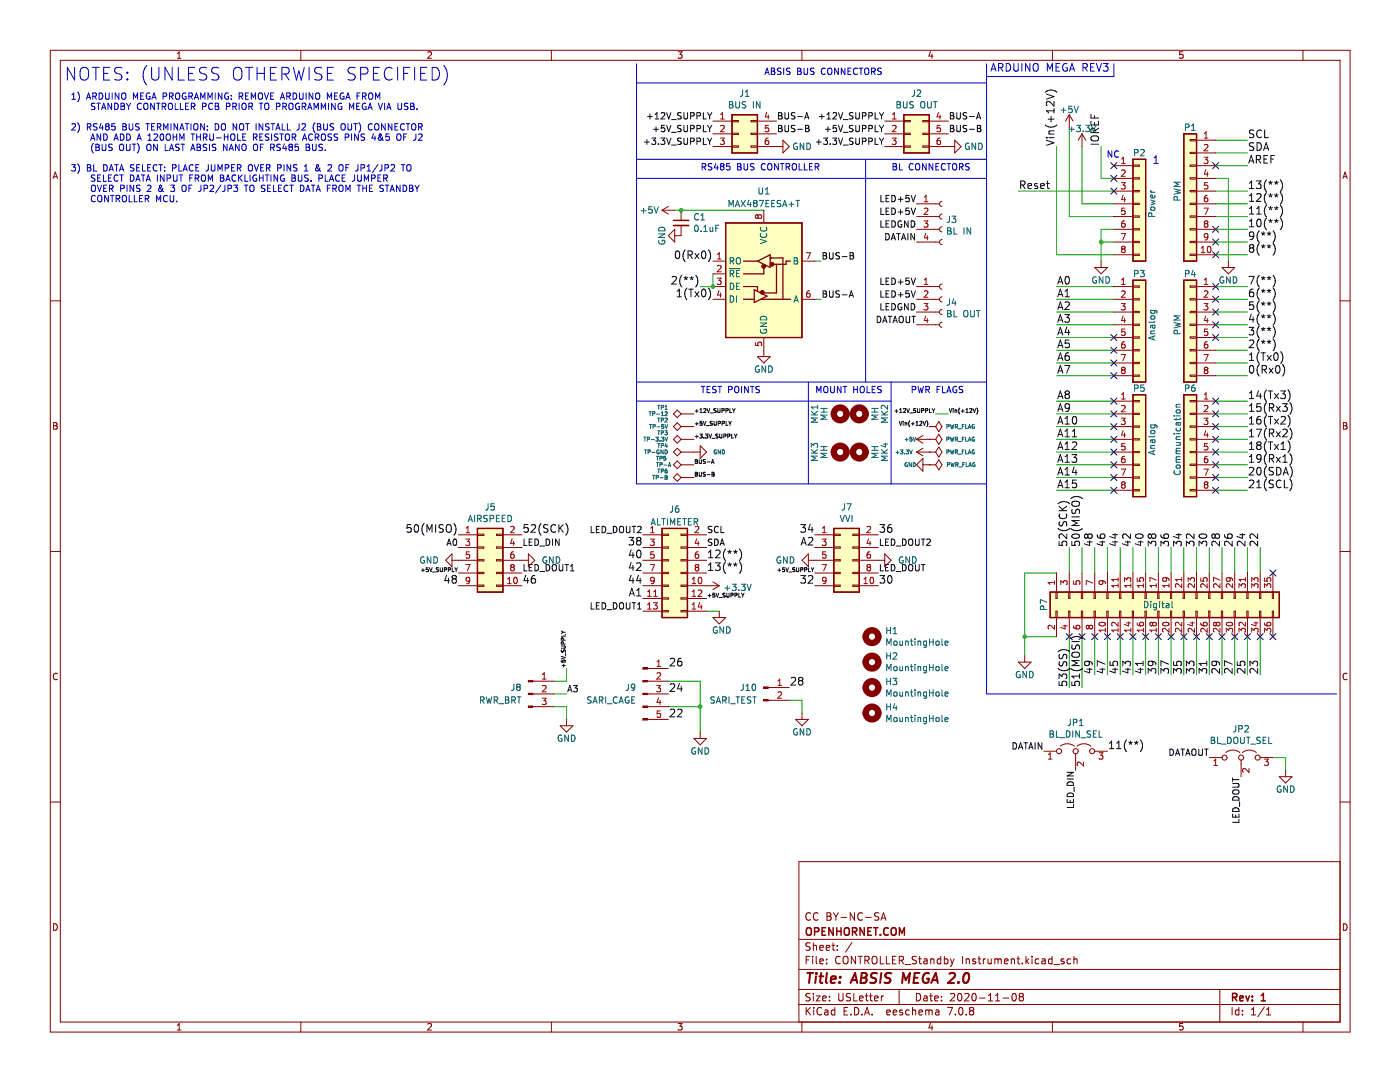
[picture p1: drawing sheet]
<svg xmlns="http://www.w3.org/2000/svg" width="279mm" height="216mm" viewBox="0 0 279 216" stroke-linecap="round" stroke-linejoin="round" font-family="sans-serif">
<g fill="none" stroke="#840000" stroke-width=".2">
<path d="M10 10h259.4v195.9h-259.4zM12 12h255.4v191.9h-255.4zM35.4 11.6h.7M35.4 10.7l.4-.4v1.3M60 10v2M85.4 10.5l.5-.2 .2 .4-.8 .9h.8M110 10v2M135.3 10.3h.8l-.4 .5 .4 .1v.6l-.2 .1-.6-.1M160 10v2M185.7 10.3l-.3 .9h.8M186 10.8v.8M210 10v2"/>
<path d="M236.1 10.3h-.7v.6l.2-.1 .4 .1 .1 .2v.4l-.2 .1-.5-.1M260 10v2M10.6 35.6l.4-1.3 .5 1.3M10.7 35.3h.6M268 35.6l.4-1.3 .5 1.3M268.1 35.3h.6M10 60h2M267.4 60h2M10.7 84.3h.4l.3 .3-.3 .3 .3 .2v.3l-.2 .2h-.5zM10.7 84.9h.4M268.1 84.3h.4l.3 .3-.3 .3 .3 .2v.3l-.2 .2h-.5zM268.1 84.9h.4"/>
<path d="M10 110h2M267.4 110h2M11.4 134.5a.62 .62 0 0 0-.8 .4 .62 .62 0 0 0 .6 .7l.2-.1M268.8 134.5a.62 .62 0 0 0-.8 .4 .62 .62 0 0 0 .6 .7l.2-.1M10 160h2M267.4 171.9h-108v32M267.4 160h2M10.7 184.3a.66 .66 0 0 1 .7 .7 .66 .66 0 0 1-.7 .6zM159.4 197.4h108M159.4 193.4h108M159.4 187.4h108M160.9 191.5h.5"/>
<path d="M161.6 190.8h-.7v1.5M161.7 198.3l-.6-.1-.2 .2v.4l.6 .3 .2 .3-.3 .3h-.6M161.7 188.2l-.6-.1-.2 .2v.4l.6 .3 .2 .3-.3 .3h-.6M161.7 182.3a.71 .71 0 0 0-.9 .5 .71 .71 0 0 0 .7 .8l.2-.1M162.2 190.8v.2M162.2 191.3v1M162.3 188.1v1.5M162.3 198.2v.2M162.3 198.7v1M162.3 188.8l.2-.2 .4 .1 .1 .9M162.9 198.7h.8l-.8 1h.8M162.9 190.8v1.3l.2 .2"/>
<path d="M163.2 182.3a.71 .71 0 0 0-.9 .5 .71 .71 0 0 0 .7 .8l.2-.1M163.6 191.8l.7-.1-.1-.3-.4-.1-.2 .2 .1 .8h.5M163.6 189.1l.7-.1-.1-.3-.4-.1-.2 .2 .1 .8h.5M164.2 199.2l.7-.1-.1-.3-.4-.1-.2 .2v.8h.6M164.9 189.1l.7-.1-.1-.3-.4-.1-.2 .2 .1 .8h.5M165 192.2v.1M165 191.4v.1M165 182.1l.7 .2 .1 .3-.3 .2a.4 .4 0 0 1 .4 .4 .4 .4 0 0 1-.3 .4h-.6zM165 182.8h.5M165.5 198.8v.1M165.5 199.6v.1M166 188.6h.6"/>
<path d="M166.2 188.1v1.3l.4 .2M166.3 182.1l.5 .8M166.8 182.9v.7M167.1 189.5v.1M167.1 188.7v.1M167.3 182.1l-.5 .8M167.4 198.2v1.2l.3 .3h.4l.1-.3v-1.2M167.7 191a.71 .71 0 0 0-1 .5 .71 .71 0 0 0 .7 .8l.3-.1M167.8 183.1h1.2M168.3 191a.5 .5 0 0 1 .6-.2 .5 .5 0 0 1 .3 .5v.5a.5 .5 0 0 1-.5 .5 .5 .5 0 0 1-.5-.5zM169.7 198.3l-.5-.1-.2 .2v.4l.6 .3 .1 .3-.2 .3h-.6M170 188.1l-1.3 1.9"/>
<path d="M170.4 198.2v1.5h.7M170.5 182.1v1.5l-.8-1.5v1.5M170.7 190.8v1.5l-.8-1.5v1.5M171.2 190.8h.9M171.5 199.2l.7-.1v-.3l-.5-.1-.2 .2 .1 .8h.6M171.7 190.8v1.5M172.1 182.3a.71 .71 0 0 0-1 .5 .71 .71 0 0 0 .7 .8l.3-.1M172.6 191.6l.7-.1 .2-.2-.1-.3-.2-.2h-.6v1.5M172.7 198.7h.5M172.7 183.1h1.2M172.9 198.2v1.3l.3 .2M173 191.6l.5 .7"/>
<path d="M173.5 198.7h.6M173.7 198.2v1.3l.4 .2M174.2 190.9a.5 .5 0 0 1 .6 0 .5 .5 0 0 1 .2 .4v.5a.5 .5 0 0 1-.5 .5 .5 .5 0 0 1-.5-.5v-.5zM174.5 199.2l.7-.1v-.3l-.5-.1-.2 .2 .1 .8h.6M175.4 182.2l-.6-.1-.2 .2v.4l.6 .3 .2 .3-.3 .3h-.6M175.7 190.8v1.5h.7M175.8 183.6l.5-1.5 .5 1.5M175.9 198.7v1M176 183.2h.7M176.3 198.7l-.4 .3M176.9 190.8v1.5h.7M178.1 191.5h.5"/>
<path d="M178.8 190.8h-.7v1.5h.7M179.4 197.4v3M179.5 191.6l.7-.1 .1-.2-.1-.3-.2-.2h-.5v1.5M179.8 191.6l.5 .7M180.6 192.5h1.1M182.9 190.9l-.6-.1-.2 .2v.4l.6 .3 .2 .3-.3 .3h-.6M182.9 198.2a.76 .76 0 0 1 .9 .8 .76 .76 0 0 1-.9 .7zM183.3 191.3h.6M183.5 190.8v1.3l.4 .2M184.4 191.4h.6v.9M184.4 198.8h.6v.9M185 199.1l-.5 .1-.2 .2 .2 .3h.5"/>
<path d="M185 191.7l-.5 .1-.2 .2 .2 .3h.5M185.5 198.7h.6M185.7 198.2v1.3l.4 .2M185.7 191.3v1M185.7 191.5l.3-.2 .3 .1 .1 .9M186.5 199.2l.7-.1v-.3l-.5-.1-.2 .2 .1 .8h.6M187.7 191.4l-.4-.1-.3 .3 .2 .7h.5M187.7 190.8v1.5M187.9 199.6v.1M187.9 198.8v.1M188.5 191.4l.4-.1 .3 .3-.2 .7h-.5M188.5 190.8v1.5"/>
<path d="M189.7 191.3l.3 1M189.7 198.4l.5-.2 .3 .5-.9 1h.9M190 192.3l-.3 .5M190.4 191.3l-.4 1M191.2 198.4l.3-.2a.8 .8 0 0 1 .5 .8 .8 .8 0 0 1-.5 .7l-.3-.1-.1-.4zM192.1 190.8v1.5M192.5 198.4l.6-.2 .3 .5-.9 1h.9M192.8 191.3v1M192.8 191.5l.2-.2 .4 .1 .1 .9M194.1 198.4l.2-.2a.8 .8 0 0 1 .5 .8 .8 .8 0 0 1-.5 .7l-.2-.1-.1-.4zM194.7 191.4l-.4-.1-.2 .2 .1 .3 .5 .1v.4h-.6M195.2 191.3h.5"/>
<path d="M195.4 190.8v1.3l.3 .2M195.5 199.2h1.1M196.2 191.3v1M196.7 191.3l-.5 .3M197.2 191.3v1h.4l.2-.1M197.2 199.7h.9M197.2 198.7l.5-.5v1.5M197.8 191.3v1M198.5 191.5l.5-.2 .2 .2M198.5 191.3v1M198.7 199.7h.8M198.7 198.7l.4-.5v1.5"/>
<path d="M199.2 191.5l.2-.2 .3 .1 .1 .9M199.2 191.5v.8M200.2 199.2h1.1M200.5 191.8l.7-.1-.1-.3-.4-.1-.2 .2v.8h.6M201.8 191.5l.2-.2 .4 .1 .1 .9M201.8 191.3v1M202.1 198.4l.2-.2a.8 .8 0 0 1 .5 .8 .8 .8 0 0 1-.5 .7l-.2-.1-.1-.4zM203 191.3h.5M203.2 190.8v1.3l.3 .2M203.7 198.9l-.3-.3 .3-.4 .4 .1 .1 .2-.2 .4M203.7 198.9l-.3 .3v.2l.3 .3h.4l.1-.3v-.4l-.2-.1M203.7 198.9h.3"/>
<path d="M204 192.2v.1M204.7 190.8v1.5M204.9 191.8l.4 .5M205.3 191.3l-.6 .6M206 190.8v.2M206 191.3v1M207.3 191.4l-.4-.1-.3 .3 .1 .7h.6M208 191.4h.5l.1 .9M208.6 191.7l-.5 .1-.2 .2 .2 .3h.5M210 191.4l-.5-.1-.3 .3 .2 .7h.6M210 190.8v1.5M210.3 192.5h1.2"/>
<path d="M212.3 191.4l-.3-.1-.3 .2 .1 .3 .5 .1v.4h-.6M213.7 191.4l-.5-.1-.2 .3 .1 .7h.6M214.3 191.5l.2-.2 .4 .1 .1 .9M214.3 190.8v1.5M243.4 197.4v6.5M268.1 184.3a.66 .66 0 0 1 .7 .7 .66 .66 0 0 1-.7 .6zM35.4 204.6l.4-.4v1.3M35.4 205.5h.7M60 203.9v2M85.4 204.4l.5-.2 .2 .4-.8 .9h.8M110 203.9v2M135.3 204.2h.8l-.4 .5 .4 .1v.6l-.2 .1-.6-.1"/>
<path d="M159.4 200.4h108M160 203.9v2M160.9 201v1.5M161.1 201.7l.6 .8M161.7 201l-.8 .9M162.4 201v.2M162.4 201.5v1M164 201.2a.71 .71 0 0 0-1 .5 .71 .71 0 0 0 .7 .8l.3-.1M164.6 201.6h.6v.9M165.2 201.9l-.5 .1-.2 .2 .2 .3h.5M166.6 201.6l-.4-.1-.3 .3 .1 .7h.6M166.6 201v1.5"/>
<path d="M168.5 201.7h.5M169.2 201h-.7v1.5h.7M169.8 202.4v.1M170.5 201a.76 .76 0 0 1 .9 .8 .76 .76 0 0 1-.9 .7zM172 202.4v.1M172.5 202.5l.5-1.5 .5 1.5M172.7 202.1h.7M174 202.4v.1M177 202l.7-.1-.1-.3-.4-.1-.2 .2v.8h.6M178.2 202l.8-.1-.1-.3-.4-.1-.3 .2 .1 .8h.6M180.1 201.6l-.4-.1-.2 .2 .1 .3 .5 .1v.4h-.6M181.5 201.6l-.5-.1-.3 .3 .2 .7h.6"/>
<path d="M182.1 201.7l.2-.2 .4 .1v.9M182.1 201v1.5M183.4 202l.7-.1-.1-.3-.4-.1-.2 .2 .1 .8h.5M184.7 201.7l.5-.2 .2 .2M184.7 201.5v1M185.4 201.7l.2-.2 .4 .1v.9M185.4 201.7v.8M185.7 204.2l-.3 .9h.8M186 204.7v.8M186.7 201.6h.6l.1 .9M187.4 201.9l-.5 .1-.2 .2 .2 .3h.5M189.1 201h1l-.6 1.5"/>
<path d="M190.7 202.4v.1M191.5 201.2l.2-.2a.8 .8 0 0 1 .5 .8 .8 .8 0 0 1-.5 .7l-.2-.1-.2-.4zM192.8 202.4v.1M193.7 201.7l-.2 .3v.2l.2 .3h.5l.1-.3-.1-.4-.2-.1M193.7 201.7l-.2-.3 .2-.4 .5 .1 .1 .2-.3 .4M193.7 201.7h.3M210 203.9v2M236.1 204.2h-.7v.6l.2-.1 .4 .1 .1 .2v.4l-.2 .1-.5-.1M245.9 201v1.5M247.2 201.6l-.4-.1-.3 .3 .2 .7h.5M247.2 201v1.5M248 202.4v.1"/>
<path d="M248 201.6v.1M249.7 202.5h.9M249.7 201.5l.5-.5v1.5M252.3 201l-1.3 1.9M252.7 202.5h.9M252.7 201.5l.5-.5v1.5M260 203.9v2"/>
</g>
<g fill="none" stroke="#840000" stroke-width=".3">
<path d="M161 185.3a.5 .5 0 0 1 .6-.2 .5 .5 0 0 1 .3 .5v.5a.5 .5 0 0 1-.5 .5 .5 .5 0 0 1-.5-.5zM162.6 185.9l.7-.1 .1-.2-.1-.3-.2-.2h-.5v1.5M164.1 185.8h.5M164.8 185.1h-.7v1.5h.7M166.3 185.1v1.5l-.9-1.5v1.5M167 185.8h.8M167 185.1v1.5M167.8 185.1v1.5M168.6 185.3a.5 .5 0 0 1 .5-.2 .5 .5 0 0 1 .4 .5v.5a.5 .5 0 0 1-.5 .5 .5 .5 0 0 1-.5-.5zM170.1 185.9l.7-.1 .2-.2-.1-.3-.2-.2h-.6v1.5M170.5 185.9l.5 .7M172.5 185.1v1.5l-.9-1.5v1.5"/>
<path d="M173.2 185.8h.5M173.9 185.1h-.7v1.5h.7M174.3 185.1h.9M174.8 185.1v1.5M175.7 186.5v.1M177.3 185.3a.71 .71 0 0 0-1 .5 .71 .71 0 0 0 .7 .8l.3-.1M177.9 185.3a.5 .5 0 0 1 .6-.2 .5 .5 0 0 1 .3 .5v.5a.5 .5 0 0 1-.5 .5 .5 .5 0 0 1-.5-.5zM179.5 186.6v-1.5l.5 1.1 .5-1.1v1.5M246 199l.7-.1 .1-.2v-.3l-.2-.2h-.6v1.5M246.3 199l.5 .7M247.4 199.2l.7-.1v-.3l-.5-.1-.2 .2 .1 .7h.6M248.6 198.7l.4 1 .3-1"/>
<path d="M249.9 199.6v.1M249.9 198.8v.1M251.7 199.7h.9M251.7 198.6l.4-.4v1.5"/>
</g>
<g fill="none" stroke="#840000" stroke-width=".4">
<path d="M161.1 194.1h1.2M161.7 194.1l-.3 2M162.9 194.8l-.2 1.3M162.9 194.1v.2M163.5 194.8h.8M163.9 194.1l-.2 1.8v.1l.4 .1M165 194.1l-.2 1.8 .3 .2M165.8 195.5l1-.2-.1-.4h-.7l-.2 1 .2 .2 .6-.1M167.6 196l-.1 .1M167.7 194.9v.2M169.7 196.1l1-2 .4 2M170 195.6h.9"/>
<path d="M171.9 195.1h.6M172 194.1l.8 .1a.51 .51 0 0 1 .1 .6 .51 .51 0 0 1-.4 .3l.3 .1a.58 .58 0 0 1-.3 .9h-.8zM175 194.2a.85 .85 0 0 0-1 .1 .45 .45 0 0 0 .2 .8l.5 .2a.51 .51 0 0 1 .1 .5 .51 .51 0 0 1-.4 .3l-.7-.1M175.9 194.1l-.3 2M177.9 194.2a.85 .85 0 0 0-1.1 .1 .45 .45 0 0 0 .2 .8l.6 .2a.51 .51 0 0 1 .1 .5 .51 .51 0 0 1-.4 .3l-.8-.1M180 196.1l.3-2 .5 1.5 .8-1.5-.2 2M182.4 195.1h.7M183.5 194.1h-.9l-.3 2h1M185.4 194.2a1.02 1.02 0 0 0-1.2 .7 1.02 1.02 0 0 0 .5 1.2l.6-.1 .1-.7h-.4M185.8 196.1l.9-2 .5 2M186.1 195.6h.9M189.5 194.3l.3-.2h.5l.2 .2 .1 .4-.2 .3-1.2 1.1h1.2"/>
<path d="M191.3 196v.1M192.5 194.3l.1-.1a.44 .44 0 0 1 .8 .3 1.15 1.15 0 0 1-.8 1.6l-.2-.1a1.54 1.54 0 0 1 .1-1.7z"/>
</g>
<path d="M226.1 55.9h2.5v20.3h-2.5z" fill-rule="evenodd" fill="#ffffc2"/>
<path d="M226.1 55.9h2.5v20.3h-2.5z" fill="none" stroke="#840000" stroke-width=".25"/>
<path d="M236.3 55.9h2.5v20.3h-2.5z" fill-rule="evenodd" fill="#ffffc2"/>
<path d="M236.3 55.9h2.5v20.3h-2.5z" fill="none" stroke="#840000" stroke-width=".25"/>
<path d="M209.6 118.1h45.7v5.1h-45.7z" fill-rule="evenodd" fill="#ffffc2"/>
<path d="M209.6 118.1h45.7v5.1h-45.7z" fill="none" stroke="#840000" stroke-width=".25"/>
<path d="M236.3 26.7h2.5v25.4h-2.5z" fill-rule="evenodd" fill="#ffffc2"/>
<path d="M236.3 26.7h2.5v25.4h-2.5z" fill="none" stroke="#840000" stroke-width=".25"/>
<path d="M226.1 31.8h2.5v20.3h-2.5z" fill-rule="evenodd" fill="#ffffc2"/>
<path d="M226.1 31.8h2.5v20.3h-2.5z" fill="none" stroke="#840000" stroke-width=".25"/>
<path d="M236.3 78.8h2.5v20.3h-2.5z" fill-rule="evenodd" fill="#ffffc2"/>
<path d="M236.3 78.8h2.5v20.3h-2.5z" fill="none" stroke="#840000" stroke-width=".25"/>
<path d="M226.1 78.8h2.5v20.3h-2.5z" fill-rule="evenodd" fill="#ffffc2"/>
<path d="M226.1 78.8h2.5v20.3h-2.5z" fill="none" stroke="#840000" stroke-width=".25"/>
<path d="M180.4 22.9h5.1v7.6h-5.1z" fill-rule="evenodd" fill="#ffffc2"/>
<path d="M180.4 22.9h5.1v7.6h-5.1z" fill="none" stroke="#840000" stroke-width=".25"/>
<path d="M95.3 105.4h5.1v12.7h-5.1z" fill-rule="evenodd" fill="#ffffc2"/>
<path d="M95.3 105.4h5.1v12.7h-5.1z" fill="none" stroke="#840000" stroke-width=".25"/>
<path d="M144.8 44.5h15.3v22.8h-15.3z" fill-rule="evenodd" fill="#ffffc2"/>
<path d="M144.8 44.5h15.3v22.8h-15.3z" fill="none" stroke="#840000" stroke-width=".25"/>
<path d="M166.4 105.4h5.1v12.7h-5.1z" fill-rule="evenodd" fill="#ffffc2"/>
<path d="M166.4 105.4h5.1v12.7h-5.1z" fill="none" stroke="#840000" stroke-width=".25"/>
<path d="M146.1 22.9h5.1v7.6h-5.1z" fill-rule="evenodd" fill="#ffffc2"/>
<path d="M146.1 22.9h5.1v7.6h-5.1z" fill="none" stroke="#840000" stroke-width=".25"/>
<path d="M132.1 105.4h5.1v17.8h-5.1z" fill-rule="evenodd" fill="#ffffc2"/>
<path d="M226.1 31.8h2.5v20.3h-2.5zM236.3 26.7h2.5v25.4h-2.5zM226.1 55.9h2.5v20.3h-2.5zM236.3 55.9h2.5v20.3h-2.5zM226.1 78.8h2.5v20.3h-2.5zM236.3 78.8h2.5v20.3h-2.5zM132.1 105.4h5.1v17.8h-5.1zM209.6 118.1h45.7v5.1h-45.7z" fill="none" stroke="#840000" stroke-width=".25"/>
<g fill="none" stroke="#000084" stroke-width=".2">
<path d="M221.7 37.5l1.2 1.2M221.7 35l1.2 1.2M221.7 32.4l1.2 1.3M222.9 37.5l-1.2 1.2M222.9 35l-1.2 1.2M222.9 32.4l-1.2 1.3M242 32.4l1.2 1.3M243.2 32.4l-1.2 1.3M242 47.7l1.2 1.2M242 45.1l1.2 1.3M242 50.2l1.2 1.2M242 59.1l1.2 1.2"/>
<path d="M242 56.6l1.2 1.2M243.2 59.1l-1.2 1.2M243.2 47.7l-1.2 1.2M243.2 45.1l-1.2 1.3M243.2 50.2l-1.2 1.2M243.2 56.6l-1.2 1.2M221.7 79.4l1.2 1.3M221.7 71.8l1.2 1.2M221.7 66.7l1.2 1.3M221.7 74.4l1.2 1.2M221.7 69.3l1.2 1.2M222.9 79.4l-1.2 1.3"/>
<path d="M222.9 71.8l-1.2 1.2M222.9 66.7l-1.2 1.3M222.9 74.4l-1.2 1.2M222.9 69.3l-1.2 1.2M242 79.4l1.2 1.3M242 66.7l1.2 1.3M242 64.2l1.2 1.2M242 61.7l1.2 1.2M243.2 79.4l-1.2 1.3M243.2 66.7l-1.2 1.3M243.2 64.2l-1.2 1.2M243.2 61.7l-1.2 1.2"/>
<path d="M221.7 84.5l1.2 1.2M221.7 82l1.2 1.2M221.7 92.1l1.2 1.3M221.7 89.6l1.2 1.2M221.7 97.2l1.2 1.2M221.7 94.7l1.2 1.2M221.7 87.1l1.2 1.2M222.9 87.1l-1.2 1.2M222.9 84.5l-1.2 1.2M222.9 82l-1.2 1.2M222.9 92.1l-1.2 1.3M222.9 89.6l-1.2 1.2"/>
<path d="M222.9 97.2l-1.2 1.2M222.9 94.7l-1.2 1.2M242 92.1l1.2 1.3M242 94.7l1.2 1.2M242 97.2l1.2 1.2M242 87.1l1.2 1.2M242 89.6l1.2 1.2M242 82l1.2 1.2M242 84.5l1.2 1.2M243.2 92.1l-1.2 1.3M243.2 94.7l-1.2 1.2M243.2 97.2l-1.2 1.2"/>
<path d="M243.2 87.1l-1.2 1.2M243.2 89.6l-1.2 1.2M243.2 82l-1.2 1.2M243.2 84.5l-1.2 1.2M253.4 113.7l1.2 1.2M254.6 113.7l-1.2 1.2M212.8 126.4l1.2 1.2M214 126.4l-1.2 1.2M215.3 126.4l1.2 1.2M216.5 126.4l-1.2 1.2M217.9 126.4l1.2 1.2M219.1 126.4l-1.2 1.2"/>
<path d="M220.4 126.4l1.2 1.2M221.6 126.4l-1.2 1.2M222.9 126.4l1.3 1.2M224.2 126.4l-1.3 1.2M225.5 126.4l1.2 1.2M226.7 126.4l-1.2 1.2M228 126.4l1.2 1.2M229.2 126.4l-1.2 1.2M230.6 126.4l1.2 1.2M231.8 126.4l-1.2 1.2M233.1 126.4l1.2 1.2M234.3 126.4l-1.2 1.2"/>
<path d="M235.6 126.4l1.3 1.2M236.9 126.4l-1.3 1.2M238.2 126.4l1.2 1.2M239.4 126.4l-1.2 1.2M240.7 126.4l1.2 1.2M241.9 126.4l-1.2 1.2M243.3 126.4l1.2 1.2M244.5 126.4l-1.2 1.2M245.8 126.4l1.2 1.2M247 126.4l-1.2 1.2M248.3 126.4l1.3 1.2M249.6 126.4l-1.3 1.2"/>
<path d="M250.9 126.4l1.2 1.2M252.1 126.4l-1.2 1.2M253.4 126.4l1.2 1.2M254.6 126.4l-1.2 1.2"/>
</g>
<g fill="none" stroke="#0000c2" stroke-width=".2">
<path d="M14.3 19.8h.8M14.3 18.9l.4-.4v1.3M14.9 13.4v2.6l-1.5-2.6v2.6M15.5 18.4a1.46 1.46 0 0 1 0 1.9M16.1 13.8a.85 .85 0 0 1 1-.4 .85 .85 0 0 1 .6 .9v.8a.85 .85 0 0 1-.9 .9 .85 .85 0 0 1-.8-.9zM17.3 19.8l.4-1.3 .4 1.3M17.4 19.5h.6M18.4 13.4h1.5M18.5 19.2h.6l.1-.5-.7-.2v1.3M18.8 19.2l.4 .6M19.1 13.4v2.6M19.8 18.5a.64 .64 0 0 1 .7 .7 .64 .64 0 0 1-.7 .6z"/>
<path d="M20.7 14.6h.8M21.1 18.5v1.1l.2 .2h.4l.1-.2v-1.1M21.9 13.4h-1.2v2.6h1.2M22.4 18.5v1.3M23.7 18.5v1.3l-.7-1.3v1.3M24.3 13.6l-.9-.2a.62 .62 0 0 0-.5 .6 .62 .62 0 0 0 .5 .6 .93 .93 0 0 1 .9 .7 .65 .65 0 0 1-.5 .7l-.9-.1M24.3 18.7l.3-.2a.43 .43 0 0 1 .5 .5v.4a.42 .42 0 0 1-.4 .4 .42 .42 0 0 1-.4-.4zM25.4 15.7l.1 .2-.1 .1M25.4 14.4l.1 .1-.1 .1M25.4 15.7l-.1 .2 .1 .1M25.4 14.4v.2M25.4 15.7v.3"/>
<path d="M25.4 14.4l-.1 .1 .1 .1M26.6 19.8v-1.3l.4 1 .5-1v1.3M28.1 19.2h.4M28.7 18.5h-.6v1.3h.6M29.3 13.1a2.91 2.91 0 0 0 0 3.8M29.9 18.6a.59 .59 0 0 0-.7 .6 .59 .59 0 0 0 .7 .6l.1-.5h-.3M30.3 13.4v2.1l.4 .5 .8-.1 .2-.4v-2.1M30.3 19.8l.4-1.3 .5 1.3M30.4 19.5h.6M32.6 19.2h.6v-.5l-.6-.2v1.3M33.8 19.2h.6l.1-.5-.7-.2v1.3M34.1 19.2l.4 .6"/>
<path d="M34.4 13.4v2.6l-1.5-2.6v2.6M35.1 18.7l.2-.2a.43 .43 0 0 1 .6 .5v.4a.42 .42 0 0 1-.4 .4 .42 .42 0 0 1-.5-.4zM35.6 13.4v2.6h1.2M37.1 18.6a.59 .59 0 0 0-.7 .6 .59 .59 0 0 0 .7 .6v-.5h-.2M37.6 14.6h.9M37.7 19.2h.6l.1-.5-.7-.2v1.3M38 19.2l.4 .6M38.8 19.8l.4-1.3 .4 1.3M38.8 13.4h-1.2v2.6h1.2M38.9 19.5h.6M40.1 19.8v-1.3l.4 1 .4-1v1.3M41.3 13.6l-1-.2a.62 .62 0 0 0-.5 .6 .62 .62 0 0 0 .5 .6 .93 .93 0 0 1 1 .7 .65 .65 0 0 1-.5 .7l-1-.1"/>
<path d="M41.5 19.8v-1.3l.4 1 .4-1v1.3M43 18.5v1.3M43.7 13.6l-1-.2a.62 .62 0 0 0-.5 .6 .62 .62 0 0 0 .5 .6 .93 .93 0 0 1 1 .7 .65 .65 0 0 1-.5 .7l-1-.1M44.3 18.5v1.3l-.7-1.3v1.3M45.6 18.6a.59 .59 0 0 0-.8 .6 .59 .59 0 0 0 .8 .6v-.5h-.2M46.2 19v.2M46.2 19.7v.1M46.7 13.8a.85 .85 0 0 1 1-.4 .85 .85 0 0 1 .6 .9v.8a.85 .85 0 0 1-.9 .9 .85 .85 0 0 1-.8-.9zM47.7 19.2h.6l.1-.5-.7-.2v1.3M48 19.2l.5 .6M49 13.4h1.5M49 19.2h.4"/>
<path d="M49.6 18.5h-.6v1.3h.6M49.7 13.4v2.6M50.2 19.8v-1.3l.4 1 .4-1v1.3M51.3 13.4v2.6M51.3 14.6h1.5M51.6 18.7l.2-.2a.43 .43 0 0 1 .6 .5v.4a.42 .42 0 0 1-.4 .4 .42 .42 0 0 1-.5-.4zM52.8 13.4v2.6M52.8 18.5l.4 1.3 .4-1.3M54 14.6h.8M54 19.2h.4M54.6 18.5h-.6v1.3h.6M55.2 13.4h-1.2v2.6h1.2"/>
<path d="M56 19.8l.4-1.3 .4 1.3M56.1 19.5h.6M56.3 14.8h.9a.69 .69 0 0 0 .5-.7 .69 .69 0 0 0-.5-.7h-.9v2.6M56.9 14.8l.8 1.2M57.2 19.2h.6l.1-.5-.7-.2v1.3M57.5 19.2l.5 .6M58.5 18.5a.64 .64 0 0 1 .7 .7 .64 .64 0 0 1-.7 .6zM58.6 13.4l.6 2.6 .4-1.8 .5 1.8 .6-2.6M59.8 18.5v1.1l.2 .2h.4l.1-.2v-1.1M61.1 18.5v1.3M61.7 13.4v2.6M62.4 18.5v1.3l-.7-1.3v1.3"/>
<path d="M63.2 18.6l.1-.1a.43 .43 0 0 1 .5 .5v.4a.42 .42 0 0 1-.4 .4 .42 .42 0 0 1-.4-.4zM64.2 13.6l-.9-.2a.62 .62 0 0 0-.5 .6 .62 .62 0 0 0 .5 .6 .93 .93 0 0 1 .9 .7 .65 .65 0 0 1-.4 .7l-1-.1M65.3 14.6h.9M65.3 19.8v-1.3l.5 1 .4-1v1.3M66.5 13.4h-1.2v2.6h1.2M66.8 19.2h.4M67.4 18.5h-.6v1.3h.6M68.6 18.6a.59 .59 0 0 0-.7 .6 .59 .59 0 0 0 .7 .6l.1-.5h-.3M69 19.8l.4-1.3 .5 1.3M69.1 19.5h.6M70.9 13.6l-1-.2a.62 .62 0 0 0-.5 .6 .62 .62 0 0 0 .5 .6 .93 .93 0 0 1 1 .7 .65 .65 0 0 1-.5 .7l-1-.1M71.3 19.2h.4"/>
<path d="M71.9 18.5h-.6v1.3M72 14.8h.9a.69 .69 0 0 0 .6-.7 .69 .69 0 0 0-.6-.7h-.9v2.6M72.3 19.2h.7v-.5l-.7-.2v1.3M72.6 19.2l.5 .6M73.6 18.7l.3-.2a.43 .43 0 0 1 .5 .5v.4a.42 .42 0 0 1-.4 .4 .42 .42 0 0 1-.4-.4zM74.5 14.6h.9M74.9 19.8v-1.3l.5 1 .4-1v1.3M75.7 13.4h-1.2v2.6h1.2M78.3 13.7a.95 .95 0 0 0-1.1-.2 .95 .95 0 0 0-.5 1 1.08 1.08 0 0 0 .3 1.2 1.08 1.08 0 0 0 1.2 .2l.1-.2M79.4 13.4v2.6M80.6 14.6h.8M81.8 13.4h-1.2v2.6"/>
<path d="M82.7 13.4v2.6M84 14.6h.8M85.2 13.4h-1.2v2.6h1.2M86.3 13.4a1.34 1.34 0 0 1 1.4 .9 1.34 1.34 0 0 1-.5 1.6l-.9 .1zM88.6 13.1a2.91 2.91 0 0 1 0 3.8M127 12.7v83.9h69.9M127 16.5h69.9M152.7 14.9l.4-1.3 .4 1.3M152.8 14.5h.6M153.9 14.2h.5M153.9 13.6h.5l.2 .2-.2 .4 .2 .1 .1 .3-.3 .3h-.5zM155.9 13.7l-.5-.1-.2 .1v.4l.5 .2 .2 .3-.3 .3-.5-.1"/>
<path d="M156.4 13.6v1.3M157.7 13.7l-.5-.1-.2 .1v.4l.6 .2 .1 .3-.3 .3-.4-.1M159.2 14.2h.4M159.2 13.6h.4l.3 .2-.3 .4 .3 .1v.3l-.2 .3h-.5zM160.5 13.6v1l.2 .3 .4-.1 .1-.2v-1M162.5 13.7l-.5-.1-.2 .1v.4l.5 .2 .2 .3-.3 .3-.5-.1M164.7 13.7a.6 .6 0 0 0-.8 .4 .6 .6 0 0 0 .6 .8l.2-.2M165.2 13.8l.3-.2a.43 .43 0 0 1 .5 .4v.4a.42 .42 0 0 1-.4 .5 .42 .42 0 0 1-.4-.5zM167.3 13.6v1.3l-.7-1.3v1.3M168.6 13.6v1.3l-.7-1.3v1.3M169.2 14.2h.5M169.8 13.6h-.6v1.3h.6"/>
<path d="M171.1 13.7a.6 .6 0 0 0-.8 .4 .6 .6 0 0 0 .6 .8l.2-.2M171.5 13.6h.7M171.8 13.6v1.3M172.6 13.8l.3-.2a.43 .43 0 0 1 .5 .4v.4a.42 .42 0 0 1-.4 .5 .42 .42 0 0 1-.4-.5zM173.9 14.3l.7-.1v-.5l-.7-.1v1.3M174.2 14.3l.5 .6M175.9 13.7l-.5-.1-.2 .1v.4l.6 .2 .1 .3-.3 .3-.4-.1M196.9 12.7v125.8h69.8M197.8 14.2l.5-1.5 .5 1.5M197.9 13.8h.7M199.3 13.5l.7-.1 .2-.2-.1-.4-.2-.1h-.6v1.5M199.7 13.5l.5 .7"/>
<path d="M200.8 12.7a.77 .77 0 0 1 .9 .7 .77 .77 0 0 1-.9 .8zM202.3 12.7v1.2l.3 .3 .5-.1 .1-.2v-1.2M203.9 12.7v1.5M205.5 12.7v1.5l-.8-1.5v1.5M206.3 12.9a.51 .51 0 0 1 .5-.2 .51 .51 0 0 1 .4 .5v.5a.51 .51 0 0 1-.5 .5 .51 .51 0 0 1-.5-.5zM209 14.2v-1.5l.5 1.1 .5-1.1v1.5M210.8 13.4h.5M211.5 12.7h-.7v1.5h.7M212.9 12.7a.71 .71 0 0 0-.8 .7 .71 .71 0 0 0 .8 .7l.1-.6h-.3M213.4 14.2l.6-1.5 .5 1.5M213.6 13.8h.7M216.1 13.5l.8-.1 .1-.2-.1-.4-.2-.1h-.6v1.5"/>
<path d="M216.5 13.5l.5 .7M217.7 13.4h.5M218.4 12.7h-.7v1.5h.7M218.8 12.7l.5 1.5 .5-1.5M220.2 12.7h.9l-.5 .6 .5 .1v.7l-.3 .1-.6-.1M222.3 12.7v2.6h-25.4M14.3 32.9h.8l-.4 .4 .3 .2v.5l-.2 .1-.5-.1M14.3 24.8l.5-.1 .3 .3-.8 1h.8M15.5 24.5a1.46 1.46 0 0 1 0 1.9M15.5 32.7a1.46 1.46 0 0 1 0 1.9M17.4 25.3h.6l.1-.5-.7-.1v1.3M17.4 32.9h.5l.2 .2-.2 .4 .2 .1 .1 .3-.3 .2h-.5z"/>
<path d="M17.4 33.5h.5M17.7 25.3l.5 .7M18.1 28l.4-1.3 .4 1.3M18.2 27.6h.6M18.3 37.1l.2-.2a.43 .43 0 0 1 .6 .5v.4a.42 .42 0 0 1-.5 .4 .42 .42 0 0 1-.4-.4zM18.6 28.6a1.46 1.46 0 0 0 0 1.9M18.7 32.9v1.2h.6M18.9 20.7l-.4-.1-.2 .1v.4l.5 .2 .1 .3-.2 .3-.5-.1M18.9 35l-.4-.1-.2 .1v.4l.5 .2 .1 .3-.2 .3-.5-.1M19 39.1a.6 .6 0 0 0-.8 .4 .6 .6 0 0 0 .6 .8l.2-.2M19.1 28.8h.4l.3 .2-.3 .4 .3 .1 .1 .3-.3 .2h-.5zM19.1 29.4h.4"/>
<path d="M19.3 20.6h.7M19.4 24.7h-.5l-.2 .1v.4l.5 .2 .2 .3-.3 .3-.5-.1M19.4 36.9l.5 1.3 .4-1.3M19.5 35.5h.4M19.5 39.2l.3-.2a.43 .43 0 0 1 .5 .4v.4a.42 .42 0 0 1-.4 .5 .42 .42 0 0 1-.4-.5zM19.7 20.6v1.3M20.1 26.7v1.3l-.7-1.3v1.3M20.1 34.9h-.6v1.3h.6M20.2 24.6l-.3 .9h.7M20.3 21.9l.4-1.3 .4 1.3M20.4 21.5h.6M20.4 28.8v1l.2 .2h.4l.1-.2v-1"/>
<path d="M20.5 25.1v.9M20.6 34.9v1.3h.6M20.7 32.9a.64 .64 0 0 1 .7 .6 .64 .64 0 0 1-.7 .6zM20.7 26.7a.64 .64 0 0 1 .7 .7 .64 .64 0 0 1-.7 .6zM20.7 37.6h.4M21.3 25.2l-.2-.2 .2-.3h.2l.3 .2-.3 .3M21.3 25.2l-.2 .3v.3l.2 .2 .4-.1 .1-.2v-.2l-.3-.3M21.3 25.2h.2M21.3 36.9h-.6v1.3h.6M21.6 39v1.3l-.7-1.3v1.3M21.7 35.5h.4M21.8 34.1l.4-1.2 .4 1.2"/>
<path d="M21.8 37.6h.7v-.5l-.7-.2v1.3M21.9 33.8h.6M22 39h.8M22.2 37.6l.4 .6M22.3 20.6v1.3l-.8-1.3v1.3M22.3 34.9h-.6v1.3h.6M22.4 28.8h-.5l-.2 .1v.4l.6 .2 .1 .3-.2 .2h-.5M22.4 39v1.3M22.8 28l.4-1.3 .4 1.3M22.9 20.6a.64 .64 0 0 1 .7 .6 .64 .64 0 0 1-.7 .7zM22.9 27.6h.6M22.9 32.9h.7"/>
<path d="M22.9 24.7h-.6v.6l.2-.1h.4l.1 .2-.1 .4-.1 .2-.5-.2M23.2 39.7l.6-.1v-.5l-.6-.1v1.3M23.2 32.9v1.2M23.5 39.7l.4 .6M23.5 35a.6 .6 0 0 0-.8 .4 .6 .6 0 0 0 .6 .8l.2-.1M23.8 34.1l.5-1.2 .4 1.2M23.9 34.9h.7M23.9 29l.2-.2a.43 .43 0 0 1 .6 .4v.4a.42 .42 0 0 1-.4 .5 .42 .42 0 0 1-.5-.5zM24 33.8h.6M24 26.7a.64 .64 0 0 1 .8 .7 .64 .64 0 0 1-.8 .6zM24.1 37.6h.6l.1-.5-.7-.2v1.3M24.1 20.6h.5l.2 .2-.2 .4 .2 .1 .1 .3-.3 .3h-.5z"/>
<path d="M24.1 21.2h.5M24.3 34.9v1.3M24.4 39.2l.3-.2a.43 .43 0 0 1 .5 .4v.4a.42 .42 0 0 1-.4 .5 .42 .42 0 0 1-.4-.5zM24.5 24.7h.4l.3 .2-.3 .4 .3 .1v.3l-.2 .3h-.5zM24.5 25.3h.4M25.2 20.6l.5 .7M25.2 28.8v1l.3 .2h.3l.2-.2v-1M25.3 26.7a.64 .64 0 0 1 .7 .7 .64 .64 0 0 1-.7 .6zM25.4 36.9v1.3M25.7 21.3v.6M25.8 24.7v1l.2 .3 .4-.1 .1-.2v-1M25.8 39v1.3h.6"/>
<path d="M26 34.9a.64 .64 0 0 1 .8 .6 .64 .64 0 0 1-.8 .7zM26.1 20.6l-.4 .7M26.4 28.8h.7M26.7 36.9v1.3l-.7-1.3v1.3M26.7 32.9h-.4l-.2 .1v.3l.5 .3 .1 .3-.2 .2h-.5M26.7 28.8v1.2M26.8 39v1.3h.6M27.1 36.2l.4-1.3 .5 1.3M27.2 35.8h.6M27.3 33.5h.4M27.4 28l.4-1.3 .4 1.3M27.4 28.6a1.46 1.46 0 0 1 0 1.9"/>
<path d="M27.5 27.6h.6M27.8 24.7h-.5l-.2 .1v.4l.6 .2 .1 .3-.3 .3-.5-.1M27.8 39.6h.5M27.9 32.9h-.6v1.2h.6M28 37l-.5-.1-.2 .2v.3l.5 .3 .2 .3-.3 .2h-.5M28.2 34.9h.7M28.2 20.7a.6 .6 0 0 0-.8 .4 .6 .6 0 0 0 .6 .8l.2-.2M28.4 32.9v1.2h.6M28.4 39h-.6v1.3h.6M28.6 34.9v1.3M28.9 20.7l.1-.1a.43 .43 0 0 1 .5 .4v.4a.42 .42 0 0 1-.4 .5 .42 .42 0 0 1-.4-.5zM29 39.7l.6-.1v-.5l-.6-.1v1.3"/>
<path d="M29.1 24.7h.7M29.2 36.2l.4-1.3 .4 1.3M29.3 35.8h.6M29.3 39.7l.4 .6M29.3 29l.3-.2a.43 .43 0 0 1 .5 .4v.4a.42 .42 0 0 1-.4 .5 .42 .42 0 0 1-.4-.5zM29.4 37.1l.5-.2 .2 .4-.8 .9h.8M29.5 24.7v1.3M29.5 33.5h.4M29.5 28h.8M29.5 27.1l.4-.4v1.3M30.1 32.9h-.6v1.2h.6M30.3 25.3h.4"/>
<path d="M30.7 26.8l.5-.1 .3 .4-.8 .9h.8M30.8 20.6v1.3l-.7-1.3v1.3M30.9 24.7h-.6v1.3h.6M31.2 20.6h.7M31.3 33a.6 .6 0 0 0-.8 .4 .6 .6 0 0 0 .6 .7l.2-.1M31.4 25.3h.6l.1-.5-.7-.1v1.3M31.4 34.9v1.3M31.4 28.8v1.2l-.7-1.2v1.2M31.6 20.6v1.3M31.7 25.3l.4 .7M31.7 32.9h.7M32.1 26.8l.1-.1a.68 .68 0 0 1 .5 .7 .68 .68 0 0 1-.5 .6l-.3-.5z"/>
<path d="M32.1 32.9v1.2M32.4 21.3l.6-.1v-.5l-.6-.1v1.3M32.5 37.6l-.3 .5a.34 .34 0 0 1-.5 0 .34 .34 0 0 1 .1-.5l.4-.4-.1-.3-.2 .1a1.22 1.22 0 0 0 .8 1.2M32.7 26v-1.3l.4 .9 .4-.9v1.3M32.7 21.3l.4 .6M32.7 34.9v1.3l-.7-1.3v1.3M32.9 34v.1M32.9 33.3v.2M33 28.8v1.2h.6M33.2 26.9l.3-.2a.43 .43 0 0 1 .5 .4v.5a.42 .42 0 0 1-.4 .4 .42 .42 0 0 1-.4-.4zM33.3 35.6l.6-.1 .1-.5-.7-.1v1.3M33.4 39.1a.6 .6 0 0 0-.8 .4 .6 .6 0 0 0 .6 .8l.2-.2"/>
<path d="M33.6 20.8l.3-.2a.43 .43 0 0 1 .5 .4v.4a.42 .42 0 0 1-.4 .5 .42 .42 0 0 1-.4-.5zM33.8 30l.4-1.2 .5 1.2M33.9 39v1l.3 .3 .3-.1 .2-.2v-1M33.9 29.7h.6M34.1 36.9h.8l-.5 .5 .4 .2v.5l-.2 .1-.5-.1M34.1 24.7v1.3M34.4 33.5h.6l.1-.5-.7-.1v1.2M34.5 26.7v1.3M34.5 27.3h.8M34.6 34.9v1l.2 .3 .4-.1 .1-.2v-1M35 20.6v1.3h.6M35.3 26.7v1.3"/>
<path d="M35.5 24.7v1.3l-.8-1.3v1.3M35.7 32.9v1.2h.6M35.8 34.9h.7M35.8 28.8h-.5l-.2 .1v.4l.5 .2 .2 .3-.3 .2h-.5M35.9 26l.4-1.3 .4 1.3M35.9 28v-1.3l.4 .9 .4-.9v1.3M36 25.6h.6M36 20.6v1.3h.6M36.1 34.9v1.3M36.1 28.8h.7M36.4 37.1l.2-.2a.43 .43 0 0 1 .5 .5v.4a.42 .42 0 0 1-.4 .4 .42 .42 0 0 1-.4-.4zM36.5 28.8v1.2"/>
<path d="M36.5 34.1l.5-1.2 .4 1.2M36.7 33.8h.6M37 24.7h.7M37 21.2h.5M37.3 24.7v1.3M37.6 20.6h-.6v1.3h.6M37.7 37.6h.4M37.9 35.5h.4M38.1 30l.4-1.2 .4 1.2M38.1 24.7v1.3M38.1 26.7h.7M38.2 21.3l.6-.1v-.5l-.6-.1v1.3"/>
<path d="M38.2 29.7h.6M38.3 36.9h-.6v1.3M38.5 34.9h-.6v1.3M38.5 21.3l.4 .6M38.5 26.7v1.3M38.5 33a.6 .6 0 0 0-.8 .4 .6 .6 0 0 0 .6 .7l.2-.1M38.7 24.9l.3-.2a.43 .43 0 0 1 .5 .4v.4a.42 .42 0 0 1-.4 .5 .42 .42 0 0 1-.4-.5zM39 35.6l.6-.1v-.5l-.6-.1v1.3M39.1 33.5h.4M39.3 27.3h.7M39.3 26.7v1.3M39.3 35.6l.4 .6"/>
<path d="M39.3 28.8h.4l.3 .2-.3 .4 .3 .1 .1 .3-.3 .2h-.5zM39.3 29.4h.4M39.7 32.9h-.6v1.2h.6M40 26.7v1.3M40.1 36.9v1.1l-.5 .2M40.4 35l.1-.1a.43 .43 0 0 1 .5 .4v.5a.42 .42 0 0 1-.4 .4 .42 .42 0 0 1-.4-.4zM40.4 21.3l.6-.1 .1-.5-.7-.1v1.3M40.6 27.4l.6-.1 .1-.5-.7-.1v1.3M40.7 37.6h.6l.1-.5-.7-.2v1.3M40.8 24.7v1.3l-.7-1.3v1.3M40.9 27.4l.4 .6M41.3 28.8h-.5l-.2 .1v.4l.5 .2 .2 .3-.3 .2h-.5"/>
<path d="M41.4 25.8v.2M41.4 25.2v.1M41.6 32.9l-.1 1-.4 .2M41.6 36.2v-1.3l.4 .9 .4-.9v1.3M41.8 28.8v1.2M41.9 26.7v1.1l.2 .2 .4-.1 .1-.1v-1.1M41.9 37.1l.5-.2 .3 .4-.8 .9h.8M42.2 32.9v1l.2 .2h.4l.1-.2v-1M42.4 20.7a.6 .6 0 0 0-.8 .4 .6 .6 0 0 0 .6 .8l.2-.2M43 20.6h.4l.2 .2-.2 .4 .2 .1 .1 .3-.3 .3h-.4zM43 24.7a.64 .64 0 0 1 .7 .6 .64 .64 0 0 1-.7 .7zM43 21.2h.4"/>
<path d="M43.1 28.8h-.5l-.2 .1v.4l.6 .2 .1 .3-.3 .2h-.5M43.2 27.5h1M43.5 34.1v-1.2l.4 .9 .4-.9v1.2M44 34.9h.4l.2 .2-.2 .4 .2 .1 .1 .3-.2 .3h-.5zM44 35.5h.4M44.1 36.9l-1.1 1.6M44.2 24.9l.3-.2a.43 .43 0 0 1 .5 .4v.4a.42 .42 0 0 1-.4 .5 .42 .42 0 0 1-.4-.5zM44.8 27.3h.7M44.8 26.7v1.3M44.9 36.9l-.1 1.1-.4 .2M44.9 33.5h.7v-.5l-.7-.1v1.2M45.1 36.2l.4-1.3 .4 1.3"/>
<path d="M45.2 21.3l.6-.1 .1-.5-.7-.1v1.3M45.2 35.8h.6M45.3 28.8v1.2l-.7-1.2v1.2M45.5 37.6h.6l.1-.5-.7-.2v1.3M45.5 26.7v1.3M45.7 30l.5-1.2 .4 1.2M45.9 29.7h.6M46.1 26.9l.2-.2a.43 .43 0 0 1 .6 .4v.5a.42 .42 0 0 1-.4 .4 .42 .42 0 0 1-.5-.4zM46.2 33.5h.4M46.5 21.3l.6-.1v-.5l-.6-.1v1.3M46.6 36.9h.8l-.4 .5 .4 .2v.5l-.2 .1-.6-.1M46.8 21.3l.4 .6"/>
<path d="M46.8 32.9h-.6v1.2h.6M47.1 35a.6 .6 0 0 0-.9 .4 .6 .6 0 0 0 .6 .8l.3-.1M47.2 24.7v1.3l-.7-1.3v1.3M47.4 33.5h.6v-.5l-.6-.1v1.2M47.4 26.7v1.3h.6M47.6 34.9v1.3M47.7 33.5l.4 .6M47.7 20.6v1.3M47.7 28.8v1.2l-.7-1.2v1.2M47.8 35.4l.5 .8M48 24.7h.1a.43 .43 0 0 1 .5 .4v.4a.42 .42 0 0 1-.4 .5 .42 .42 0 0 1-.4-.5zM48.3 34.9l-.7 .7"/>
<path d="M48.3 20.8l.3-.2a.43 .43 0 0 1 .5 .4v.4a.42 .42 0 0 1-.4 .5 .42 .42 0 0 1-.4-.5zM48.3 29l.3-.2a.43 .43 0 0 1 .5 .4v.4a.42 .42 0 0 1-.4 .5 .42 .42 0 0 1-.4-.5zM48.5 27.3h.4M48.8 36.9h.7M48.9 34.9v1.3h.6M49 24.7h.7M49.1 26.7h-.6v1.3h.6M49.1 36.9v1.3M49.4 24.7v1.3M49.6 33l.2-.1a.43 .43 0 0 1 .6 .4v.4a.42 .42 0 0 1-.4 .4 .42 .42 0 0 1-.5-.4zM49.7 21.3l.6-.1v-.5l-.6-.1v1.3M49.9 37.1l.3-.2a.43 .43 0 0 1 .5 .5v.4a.42 .42 0 0 1-.4 .4 .42 .42 0 0 1-.5-.4z"/>
<path d="M49.9 34.9v1.3M50 21.3l.4 .6M50.6 27.4l.6-.1v-.5l-.6-.1v1.3M50.6 29l.3-.2a.43 .43 0 0 1 .5 .4v.4a.42 .42 0 0 1-.4 .5 .42 .42 0 0 1-.4-.5zM50.8 32.9l.4 1.2 .4-1.2M50.9 27.4l.4 .6M51.1 24.7v1.3M51.2 35a.59 .59 0 0 0-.8 .5 .59 .59 0 0 0 .8 .6v-.5h-.2M51.7 20.6h.7M51.8 35.5h.7M51.8 34.9v1.3M51.8 27.3h.5"/>
<path d="M52 29.4h.4M52 33.5h.4M52.1 20.6v1.3M52.4 24.7v1.3l-.7-1.3v1.3M52.4 26.7h-.6v1.3h.6M52.5 34.9v1.3M52.6 28.8h-.6v1.2M52.6 32.9h-.6v1.2h.6M52.9 37l-.5-.1-.2 .2v.3l.6 .3 .1 .3-.3 .2h-.5M52.9 20.8l.2-.2a.43 .43 0 0 1 .6 .4v.4a.42 .42 0 0 1-.5 .5 .42 .42 0 0 1-.4-.5zM52.9 34.9h.8M53.2 33.5h.6v-.5l-.6-.1v1.2"/>
<path d="M53.3 34.9v1.3M53.4 37.6h.4M53.5 33.5l.4 .6M53.7 26.8l-.5-.1-.2 .1v.4l.5 .3 .2 .3-.3 .2-.5-.1M53.7 24.7h-.5l-.1 .1v.4l.5 .2 .1 .3-.2 .3-.5-.1M54 36.9h-.6v1.3h.6M54 29.4h.6l.1-.5-.7-.1v1.2M54.1 34.9v1.3M54.1 24.7h.7M54.2 26.7v1.3M54.3 29.4l.4 .6M54.4 24.7v1.3"/>
<path d="M54.6 36.9v1.3h.6M55 26l.5-1.3 .4 1.3M55.2 21.3l.6-.1v-.5l-.6-.1v1.3M55.2 25.6h.6M55.4 33.5h.6l.1-.5-.7-.1v1.2M55.4 34.9v1.3l-.7-1.3v1.3M55.5 26.8l-.5-.1-.2 .1v.4l.6 .3 .1 .3-.3 .2-.5-.1M55.6 37.6h.4M55.8 26.7h.8M56 28.8h-.5l-.2 .1v.4l.5 .2 .2 .3-.3 .2h-.5M56.2 36.9h-.6v1.3h.6M56.2 26.7v1.3"/>
<path d="M56.3 24.7v1.3h.6M56.4 21.3l.6-.1 .1-.5-.7-.1v1.3M56.7 32.9v1.2M56.7 35a.59 .59 0 0 0-.8 .5 .59 .59 0 0 0 .8 .6v-.5h-.2M56.7 21.3l.5 .6M56.7 28.7l-.3 .9h.8M57 26.9l.2-.2a.43 .43 0 0 1 .6 .4v.5a.42 .42 0 0 1-.5 .4 .42 .42 0 0 1-.4-.4zM57 29.2v.8M57.3 24.7v1.3h.7M57.5 37.1a.6 .6 0 0 0-.9 .4 .6 .6 0 0 0 .6 .7l.3-.1M57.7 20.8l.3-.2a.43 .43 0 0 1 .5 .4v.4a.42 .42 0 0 1-.4 .5 .42 .42 0 0 1-.5-.5zM57.8 36.9h.8"/>
<path d="M57.9 29.3l-.3-.2 .3-.3h.2l.3 .2-.3 .3M57.9 29.3l-.3 .3 .1 .3 .2 .1h.4l.1-.2v-.2l-.3-.3M57.9 29.3h.2M58 32.9v1.2l-.7-1.2v1.2M58.2 36.9v1.3M58.3 34.9h.4l.2 .2-.2 .4 .2 .1 .1 .3-.3 .3h-.4zM58.3 35.5h.4M58.3 27.4l.6-.1 .1-.5-.7-.1v1.3M58.6 27.4l.4 .6M59.3 32.9h-.5l-.2 .1v.3l.6 .3 .1 .3-.3 .2h-.4M59.5 34.9v1l.3 .3 .3-.1 .2-.2v-1M59.5 28.8h-.6v.6l.1-.1h.5l.1 .2-.1 .4-.2 .1-.4-.1"/>
<path d="M59.7 20.7a.59 .59 0 0 0-.7 .5 .59 .59 0 0 0 .7 .6l.1-.5h-.3M59.7 24.7l-.1 1.1-.4 .2M59.9 36.9a.64 .64 0 0 1 .8 .7 .64 .64 0 0 1-.8 .6zM60.3 24.8l.4-.1 .3 .3-.8 1h.8M60.3 21.3l.6-.1 .1-.5-.7-.1v1.3M60.4 28l.4-1.3 .4 1.3M60.5 27.6h.6M60.6 21.3l.4 .6M60.7 33.2l.4-.3v1.2M60.7 34.1h.8M61 38.2l.5-1.3 .4 1.3M61.1 28.8h.4l.3 .2-.3 .4 .3 .1v.3l-.2 .2h-.5z"/>
<path d="M61.1 29.4h.4M61.2 37.9h.6M61.4 21.9l.4-1.3 .4 1.3M61.5 21.5h.6M61.5 35l-.5-.1-.1 .1v.4l.5 .2 .1 .3-.2 .3-.5-.1M62.1 36.1v.1M62.1 36.9h.8M62.4 26.8a.6 .6 0 0 0-.9 .5 .6 .6 0 0 0 .6 .7l.3-.1M62.4 28.8v1l.2 .2h.4l.1-.2v-1M62.5 36.9v1.3M62.7 21.9v-1.3l.4 .9 .4-.9v1.3M62.9 24.5a1.46 1.46 0 0 0 0 1.9"/>
<path d="M62.9 27.4l.6-.1 .1-.5-.7-.1v1.3M63.1 38.2l.4-1.3 .4 1.3M63.2 37.9h.6M63.2 27.4l.4 .6M63.3 24.7h.5l.2 .2-.2 .4 .2 .1 .1 .3-.3 .3h-.5zM63.3 25.3h.5M63.6 35.6l.6-.1 .1-.5-.7-.1v1.3M63.8 33.5l-.2 .5a.34 .34 0 0 1-.5 0 .34 .34 0 0 1 0-.5l.5-.4-.2-.2h-.2a1.22 1.22 0 0 0 .8 1.2M64.1 21.9v-1.3l.4 .9 .5-.9v1.3M64.2 26.9l.2-.2a.43 .43 0 0 1 .6 .4v.5a.42 .42 0 0 1-.5 .4 .42 .42 0 0 1-.4-.4zM64.4 28.8h-.5l-.2 .1v.4l.5 .2 .2 .3-.3 .2h-.5M64.6 24.7v1l.2 .3 .4-.1 .1-.2v-1"/>
<path d="M64.9 29.9v.1M64.9 34.9v1.3h.6M65.3 37.6h.5M65.5 33l.4-.1 .3 .3-.8 .9h.8M65.6 20.6v1.3M65.8 36.2l.4-1.3 .4 1.3M65.9 35.8h.6M65.9 36.9h-.6v1.3M66.2 26.8l-.5-.1-.2 .1v.4l.6 .3 .1 .3-.3 .2-.4-.1M66.4 37.6h.6l.1-.5-.7-.2v1.3M66.6 24.7h-.5l-.2 .1v.4l.6 .2 .1 .3-.2 .3-.5-.1M66.7 37.6l.4 .6"/>
<path d="M66.9 20.6v1.3l-.7-1.3v1.3M67.4 26.8l-.5-.1-.2 .1v.4l.6 .3 .1 .3-.3 .2-.4-.1M67.7 33l.2-.1a.43 .43 0 0 1 .6 .4v.4a.42 .42 0 0 1-.4 .4 .42 .42 0 0 1-.5-.4zM67.7 37.1l.2-.2a.43 .43 0 0 1 .6 .5v.4a.42 .42 0 0 1-.4 .4 .42 .42 0 0 1-.5-.4zM67.7 35a.6 .6 0 0 0-.8 .4 .6 .6 0 0 0 .6 .8l.2-.1M68.1 24.9l.3-.2a.43 .43 0 0 1 .5 .4v.4a.42 .42 0 0 1-.4 .5 .42 .42 0 0 1-.4-.5zM68.2 20.7a.59 .59 0 0 0-.8 .5 .59 .59 0 0 0 .8 .6v-.5h-.2M68.3 35.5h.4M68.9 27.4l.6-.1 .1-.5-.7-.1v1.3M68.9 34.9h-.6v1.3h.6M69 33.5h.4M69 38.2v-1.3l.4 1 .5-1v1.3"/>
<path d="M69.4 24.7v1l.3 .3 .3-.1 .2-.2v-1M69.6 32.9h-.6v1.2M69.7 21.9v-1.3l.5 .9 .4-.9v1.3M70.2 26.7v1.3M70.6 24.7h.7M70.8 34.9l-.1 1.1-.4 .2M71 24.7v1.3M71.2 21.2h.4M71.3 36.9h.7M71.4 34.9v1l.2 .3 .4-.1 .1-.2v-1M71.4 32.9v1l-.4 .2M71.5 26.7v1.3l-.7-1.3v1.3"/>
<path d="M71.6 36.9v1.3M71.6 24.5a1.46 1.46 0 0 1 0 1.9M71.8 20.6h-.6v1.3h.6M72 33.5h.6l.1-.5-.7-.1v1.2M72.4 37.6h.7M72.4 36.9v1.3M72.7 36.2v-1.3l.4 .9 .5-.9v1.3M72.8 26.8l-.5-.1-.2 .1v.4l.5 .3 .2 .3-.3 .2-.5-.1M73 20.7a.59 .59 0 0 0-.7 .5 .59 .59 0 0 0 .7 .6l.1-.5h-.3M73.1 36.9v1.3M73.3 33.2l.3-.3v1.2M73.3 34.1h.7"/>
<path d="M73.4 21.9l.5-1.3 .4 1.3M73.6 21.5h.6M73.7 37.6h.5M74.2 35.6l.6-.1v-.5l-.6-.1v1.3M74.3 24.8a.6 .6 0 0 0-.9 .4 .6 .6 0 0 0 .6 .8l.3-.2M74.3 36.9h-.6v1.3h.6M74.5 26.7l-.3 .9h.8M74.8 27.1v.9M74.9 24.7h.2a.43 .43 0 0 1 .5 .4v.4a.42 .42 0 0 1-.4 .5 .42 .42 0 0 1-.4-.5zM75.4 32.8l-1.1 1.6M75.4 35.5h.5M75.5 20.6l.4 1.3 .4-1.3"/>
<path d="M76 34.9h-.6v1.3h.6M76.2 32.9v1l-.5 .2M76.3 27.3l-.2 .6a.34 .34 0 0 1-.5 0 .34 .34 0 0 1 0-.5l.5-.4-.2-.3-.2 .1a1.22 1.22 0 0 0 .8 1.2M76.5 37l-.5-.1-.1 .2v.3l.5 .3 .1 .3-.2 .2h-.5M76.6 35.6l.6-.1v-.5l-.6-.1v1.3M76.8 20.6v1.3M76.8 33.5h.6l.1-.5-.7-.1v1.2M76.9 36.9h.7M76.9 35.6l.4 .6M76.9 24.7v1.3l-.7-1.3v1.3M77.2 21.9l.4-1.3 .4 1.3M77.2 36.9v1.3"/>
<path d="M77.3 21.5h.6M77.7 26.7h-.6l-.1 .6 .2-.1 .4 .1 .1 .2v.4l-.2 .1-.5-.1M77.8 38.2l.5-1.3 .4 1.3M78 37.9h.6M78 33l.5-.1 .3 .3-.8 .9h.8M78.2 24.7v1.3l-.7-1.3v1.3M78.8 25.3h.4M79.2 26.9l.3-.2a.43 .43 0 0 1 .5 .4v.5a.42 .42 0 0 1-.4 .4 .42 .42 0 0 1-.4-.4zM79.4 20.6v1l.3 .3 .3-.1 .1-.2v-1M79.4 24.7h-.6v1.3h.6M79.8 36.9v1.3l-.7-1.3v1.3M80.1 32.9h.7"/>
<path d="M80.4 36.9a.64 .64 0 0 1 .8 .7 .64 .64 0 0 1-.8 .6zM80.4 32.9v1.2M80.6 27.3h.4M80.7 24.8a.6 .6 0 0 0-.8 .4 .6 .6 0 0 0 .5 .8l.3-.2M81.1 24.7h.7M81.2 26.7h-.6v1.3M81.2 33l.3-.1a.43 .43 0 0 1 .5 .4v.4a.42 .42 0 0 1-.4 .4 .42 .42 0 0 1-.4-.4zM81.4 20.7l-.5-.1-.1 .1v.4l.5 .2 .1 .3-.2 .3-.5-.1M81.4 24.7v1.3M81.7 36.9h.4l.3 .3-.3 .4 .3 .1v.3l-.2 .2h-.5zM81.7 37.6h.4M82 20.6h.4l.2 .2-.2 .4 .2 .1 .1 .3-.3 .3h-.4z"/>
<path d="M82 21.2h.4M82.3 24.7h.1a.43 .43 0 0 1 .6 .4v.4a.42 .42 0 0 1-.4 .5 .42 .42 0 0 1-.5-.5zM82.8 36.9l.4 .7M83 26.7l-.1 1.1-.4 .2M83.2 37.6v.6M83.2 21.7v.2M83.5 26.8l.5-.1 .3 .4-.8 .9h.8M83.5 25.3h.6l.1-.5-.7-.1v1.3M83.7 36.9l-.5 .7M83.8 25.3l.5 .7M127 35.6h69.9M127 31.8h69.9"/>
<path d="M140.1 33.3l.6-.1 .1-.4-.7-.2v1.3M140.4 33.3l.5 .6M142.1 32.7l-.5-.1-.2 .2v.3l.6 .3 .1 .3-.3 .2h-.5M142.9 32.6l-.3 .9h.7M143.2 33.1v.8M144 33.2l-.2-.3 .2-.3h.3l.2 .3-.2 .3M144 33.2l-.2 .2v.4l.2 .1h.4l.1-.2v-.3l-.2-.2M144 33.2h.3M145.6 32.6h-.6v.6l.2-.1 .4 .1 .1 .2-.1 .4-.1 .1-.5-.1M147.2 32.6h.4l.3 .3-.3 .3 .3 .2v.3l-.2 .2h-.5zM147.2 33.2h.4M148.5 32.6v1.1l.2 .2h.4l.1-.2v-1.1"/>
<path d="M150.5 32.7l-.5-.1-.2 .2v.3l.6 .3 .1 .3-.3 .2h-.4M152.7 32.8a.6 .6 0 0 0-.8 .4 .6 .6 0 0 0 .6 .7l.2-.1M153.3 32.8l.2-.2a.43 .43 0 0 1 .5 .5v.4a.42 .42 0 0 1-.4 .4 .42 .42 0 0 1-.4-.4zM155.3 32.6v1.3l-.7-1.3v1.3M155.7 32.6h.8M156.1 32.6v1.3M156.9 33.3l.6-.1 .1-.4-.7-.2v1.3M157.2 33.3l.4 .6M158.2 32.8l.2-.2a.43 .43 0 0 1 .5 .5v.4a.42 .42 0 0 1-.4 .4 .42 .42 0 0 1-.4-.4zM159.5 32.6v1.3h.6M160.5 32.6v1.3h.6M161.5 33.2h.5"/>
<path d="M162.2 32.6h-.7v1.3h.7M162.7 33.3l.6-.1 .1-.4-.7-.2v1.3M163 33.3l.4 .6M172.8 31.8v44.4M178.2 32.6h.5l.2 .3-.2 .3 .2 .2 .1 .3-.3 .2h-.5zM178.2 33.2h.5M179.5 32.6v1.3h.6M182.2 32.8a.6 .6 0 0 0-.8 .4 .6 .6 0 0 0 .6 .7l.2-.1M182.8 32.8l.2-.2a.43 .43 0 0 1 .6 .5v.4a.42 .42 0 0 1-.5 .4 .42 .42 0 0 1-.4-.4zM184.8 32.6v1.3l-.7-1.3v1.3M186.2 32.6v1.3l-.8-1.3v1.3M186.8 33.2h.4"/>
<path d="M187.4 32.6h-.6v1.3h.6M188.6 32.8a.6 .6 0 0 0-.8 .4 .6 .6 0 0 0 .6 .7l.2-.1M189 32.6h.7M189.4 32.6v1.3M190.2 32.8l.2-.2a.43 .43 0 0 1 .5 .5v.4a.42 .42 0 0 1-.4 .4 .42 .42 0 0 1-.4-.4zM191.5 33.3l.6-.1v-.4l-.6-.2v1.3M191.8 33.3l.4 .6M193.4 32.7l-.5-.1-.1 .2v.3l.5 .3 .1 .3-.2 .2h-.5M221.9 30.1v1.3l-.7-1.3v1.3M223.2 30.2a.6 .6 0 0 0-.8 .4 .6 .6 0 0 0 .6 .8l.2-.1M230.3 32.6h.9M230.3 31.5l.4-.4v1.5"/>
<path d="M31.2 40.3v-1.3l.4 .9 .5-.9v1.3M35.3 40.1v.2M127 76.2h69.9M140 77.1h.7M140.3 77.1v1.3M141.1 77.7h.4M141.7 77.1h-.6v1.3h.6M142.9 77.2l-.5-.1-.1 .1v.4l.5 .2 .1 .3-.2 .3-.5-.1M143.3 77.1h.7M143.6 77.1v1.3M145.4 77.8l.6-.1 .1-.5-.7-.1v1.3M146.7 77.3l.2-.2a.43 .43 0 0 1 .6 .4v.4a.42 .42 0 0 1-.5 .5 .42 .42 0 0 1-.4-.5z"/>
<path d="M148 77.1v1.3M149.3 77.1v1.3l-.7-1.3v1.3M149.8 77.1h.7M150.1 77.1v1.3M151.6 77.2l-.5-.1-.2 .1v.4l.5 .2 .2 .3-.3 .3-.5-.1M161.3 76.2v20.4M163 78.4v-1.3l.4 .9 .4-.9v1.3M164.5 77.3l.2-.2a.43 .43 0 0 1 .5 .4v.4a.42 .42 0 0 1-.4 .5 .42 .42 0 0 1-.4-.5zM165.8 77.1v1l.2 .3 .4-.1 .1-.2v-1M167.8 77.1v1.3l-.7-1.3v1.3M168.3 77.1h.7M168.6 77.1v1.3"/>
<path d="M170.4 77.1v1.3M170.4 77.7h.7M171.1 77.1v1.3M171.7 77.3l.2-.2a.43 .43 0 0 1 .6 .4v.4a.42 .42 0 0 1-.4 .5 .42 .42 0 0 1-.5-.5zM173 77.1v1.3h.6M174.1 77.7h.4M174.7 77.1h-.6v1.3h.6M175.9 77.2l-.5-.1-.2 .1v.4l.6 .2 .1 .3-.3 .3-.4-.1M177.8 76.2v20.4M182 77.8l.7-.1v-.5l-.7-.1v1.3M183.2 77.1l.3 1.3 .2-.9 .3 .9 .3-1.3M184.8 77.8l.6-.1v-.5l-.6-.1v1.3"/>
<path d="M185.1 77.8l.4 .6M187 77.7h.4M187.6 77.1h-.6v1.3M188.1 77.1v1.3h.6M188.9 78.4l.5-1.3 .4 1.3M189.1 78h.6M190.9 77.2a.59 .59 0 0 0-.8 .5 .59 .59 0 0 0 .8 .6v-.5h-.2M192.1 77.2l-.4-.1-.2 .1v.4l.5 .2 .1 .3-.2 .3-.5-.1M127 80h50.8"/>
</g>
<g fill="none" stroke="#009600" stroke-width=".2">
<path d="M203.2 38.1h19.1M210.9 29.2v21.6h11.4M213.4 25.4v17.8h8.9M215.9 29.2v11.5h6.4M219.7 29.2v6.4h2.6M242.6 35.6h2.5v16.5M242.6 38.1h6.4M242.6 28h6.4M242.6 33.1h6.4M242.6 30.5h6.4M134.7 41.9h17.7M142.3 54.6v2.6h-2.6"/>
<path d="M162.6 59.7h1.3M162.6 52.1h1.3M210.9 59.7h11.4M210.9 57.2h11.4M219.7 48.3h2.6M222.3 45.8h-2.6v6.3M242.6 59.7h6.4M242.6 40.7h6.4M242.6 57.2h6.4M242.6 48.3h6.4M242.6 50.8h6.4M242.6 45.8h6.4"/>
<path d="M242.6 43.2h6.4M210.9 69.9h11.4M210.9 64.8h11.4M210.9 67.3h11.4M210.9 62.3h11.4M210.9 72.4h11.4M210.9 75h11.4M242.6 69.9h6.4M242.6 64.8h6.4M242.6 67.3h6.4M242.6 62.3h6.4M242.6 72.4h6.4"/>
<path d="M242.6 75h6.4M186.7 82.6h2.6M210.9 82.6h11.4M210.9 85.1h11.4M210.9 80h11.4M210.9 90.2h11.4M210.9 87.7h11.4M210.9 97.8h11.4M210.9 95.3h11.4M210.9 92.7h11.4M242.6 82.6h6.4M242.6 85.1h6.4"/>
<path d="M242.6 80h6.4M242.6 90.2h6.4M242.6 87.7h6.4M242.6 97.8h6.4M242.6 95.3h6.4M242.6 92.7h6.4M210.9 114.3h-6.4v16.5M213.4 109.3v5M215.9 109.3v5M218.5 109.3v5M221 109.3v5M223.6 109.3v5"/>
<path d="M226.1 109.3v5M228.6 109.3v5M231.2 109.3v5M233.7 109.3v5M236.3 109.3v5M238.8 109.3v5M241.3 109.3v5M243.9 109.3v5M246.4 109.3v5M249 109.3v5M251.5 109.3v5M110.5 138.5h2.6"/>
<path d="M113.1 133.4v2.5h-2.6M133.4 135.9h6.3v10.2M141 122h2.5M157.5 139.7h2.6v2.6M204.5 127h6.4M213.4 127v10.2M215.9 127v10.2M218.5 127v7.7M221 127v7.7M223.6 127v7.7M226.1 127v7.7M228.6 127v7.7"/>
<path d="M231.2 127v7.7M233.7 127v7.7M236.3 127v7.7M238.8 127v7.7M241.3 127v7.7M243.9 127v7.7M246.4 127v7.7M249 127v7.7M251.5 127v7.7M110.5 141h2.6v2.5M133.4 141h6.3M254 151.2h2.6v2.5"/>
</g>
<g fill="none" stroke="#0f0f0f" stroke-width=".2">
<path d="M208.6 18.4a1.75 1.75 0 0 1 2.3 0M208.8 18.8l1.5 .5-1.5 .5M128.6 28.3h1M129.1 27.9v.9M129.2 23.3h1M129.7 22.8v.9M130.1 27.6h.8l-.5 .4 .4 .2v.5l-.2 .1-.5-.1M130.4 25.8h1M130.7 23.7h.8M130.7 22.8l.4-.3v1.2M130.9 25.3v1M131.4 28.7v.1"/>
<path d="M131.9 27.6h.8l-.4 .4 .3 .2v.5l-.2 .1-.5-.1M132 22.6l.4-.1 .3 .3-.8 .9h.8M132.6 25h-.6v.6l.1-.1 .5 .1 .1 .1-.1 .5-.2 .1-.4-.1M133 25l.5 1.3 .4-1.3M133 27.6l.5 1.2 .4-1.2M133 22.5l.5 1.2 .4-1.2M134 26.4h1M134 28.9h1M134 23.9h1M135.9 25.1l-.4-.1-.2 .1v.4l.5 .2 .1 .3-.2 .3-.5-.1M135.9 22.5h-.4l-.2 .1v.4l.5 .2 .1 .3-.2 .2h-.5M135.9 27.6h-.4l-.2 .1v.3l.5 .3 .1 .3-.2 .2h-.5"/>
<path d="M136.5 25v1l.2 .3 .4-.1 .1-.2v-1M136.5 22.5v1l.2 .2h.4l.1-.2v-1M136.5 27.6v1l.2 .2h.4l.1-.2v-1M137.8 28.2h.6l.1-.5-.7-.1v1.2M137.8 25.7l.6-.1 .1-.5-.7-.1v1.3M137.8 23.1h.6l.1-.5-.7-.1v1.2M139.1 25.7l.6-.1 .1-.5-.7-.1v1.3M139.1 28.2h.6l.1-.5-.7-.1v1.2M139.1 23.1h.6l.1-.5-.7-.1v1.2M140.4 25v1.3h.6M140.4 27.6v1.2h.6M140.4 22.5v1.2h.6"/>
<path d="M141.2 25l.4 .7M141.2 27.6l.4 .6M141.2 22.5l.4 .6M141.6 23.1v.6M141.6 25.7v.6M141.6 28.2v.6M142.1 25l-.5 .7M142.1 27.6l-.5 .6M142.1 22.5l-.5 .6M155.4 25.6h.4M155.4 25h.4l.2 .3-.2 .3 .2 .1 .1 .3-.2 .3h-.5zM155.4 22.5h.4l.2 .2-.2 .4 .2 .1 .1 .3-.2 .2h-.5z"/>
<path d="M155.4 23.1h.4M156.6 25v1l.3 .3 .4-.1 .1-.2v-1M156.6 22.5v1l.3 .2h.4l.1-.2v-1M158.6 25.1l-.4-.1-.2 .1v.4l.5 .2 .1 .3-.2 .3-.5-.1M158.6 22.5h-.4l-.2 .1v.4l.5 .2 .1 .3-.2 .2h-.5M159.2 25.8h1M159.2 23.3h1M160.6 23.7l.4-1.2 .4 1.2M160.7 23.4h.6M160.8 25.6h.4M160.8 25h.4l.2 .3-.2 .3 .2 .1 .1 .3-.3 .3h-.4zM162.9 28.3h1"/>
<path d="M163.4 27.9v.9M163.5 23.3h1M164 22.8v.9M164.4 27.6h.8l-.5 .4 .4 .2v.5l-.2 .1-.5-.1M164.7 25.8h1M165 23.7h.8M165 22.8l.4-.3v1.2M165.2 25.3v1M165.7 28.7v.1M166.2 27.6h.8l-.5 .4 .4 .2v.5l-.2 .1-.5-.1M166.2 22.6l.5-.1 .3 .3-.8 .9h.8M166.9 25h-.6l-.1 .6 .2-.1 .5 .1 .1 .1-.1 .5-.2 .1-.5-.1"/>
<path d="M167.3 25l.5 1.3 .4-1.3M167.3 27.6l.5 1.2 .4-1.2M167.3 22.5l.5 1.2 .4-1.2M168.3 26.4h1M168.3 28.9h1M168.3 23.9h1M170.2 27.6h-.4l-.2 .1v.3l.5 .3 .1 .3-.2 .2h-.5M170.2 22.5h-.4l-.2 .1v.4l.5 .2 .1 .3-.2 .2h-.5M170.2 25.1l-.4-.1-.2 .1v.4l.5 .2 .1 .3-.2 .3-.5-.1M170.8 25v1l.2 .3 .4-.1 .1-.2v-1M170.8 22.5v1l.2 .2h.4l.1-.2v-1M170.8 27.6v1l.2 .2h.4l.1-.2v-1"/>
<path d="M172.1 25.7l.6-.1 .1-.5-.7-.1v1.3M172.1 23.1h.6l.1-.5-.7-.1v1.2M172.1 28.2h.6l.1-.5-.7-.1v1.2M173.4 25.7l.6-.1v-.5l-.6-.1v1.3M173.4 28.2h.6v-.5l-.6-.1v1.2M173.4 23.1h.6v-.5l-.6-.1v1.2M174.7 25v1.3h.6M174.7 22.5v1.2h.6M174.7 27.6v1.2h.6M175.5 25l.4 .7M175.5 27.6l.4 .6M175.5 22.5l.4 .6"/>
<path d="M175.8 39v1.3h.6M175.9 23.1v.6M175.9 25.7v.6M175.9 28.2v.6M176.3 25l-.4 .7M176.3 27.6l-.4 .6M176.3 22.5l-.4 .6M176.8 39.6h.5M177.4 39h-.6v1.3h.6M178 39a.64 .64 0 0 1 .7 .6 .64 .64 0 0 1-.7 .7zM179.2 39.8h1M179.7 39.3v1"/>
<path d="M181.4 39h-.6v.6l.1-.1h.5l.1 .2-.1 .4-.2 .2-.4-.2M181.8 39l.5 1.3 .4-1.3M189.7 25h.4l.2 .3-.2 .3 .2 .1 .1 .3-.2 .3h-.5zM189.7 25.6h.4M189.7 22.5h.4l.2 .2-.2 .4 .2 .1 .1 .3-.2 .2h-.5zM189.7 23.1h.4M190.9 25v1l.3 .3 .3-.1 .2-.2v-1M190.9 22.5v1l.3 .2h.3l.2-.2v-1M192.9 25.1l-.4-.1-.2 .1v.4l.5 .2 .1 .3-.2 .3-.5-.1M192.9 22.5h-.4l-.2 .1v.4l.5 .2 .1 .3-.2 .2h-.5M193.5 25.8h.9M193.5 23.3h.9"/>
<path d="M194.9 23.7l.4-1.2 .4 1.2M195 23.4h.6M195.1 25.6h.4M195.1 25h.4l.2 .3-.2 .3 .2 .1 .1 .3-.3 .3h-.4zM203.7 36.9l.7-.1 .2-.2-.1-.3-.2-.2h-.6v1.5M204.1 36.9l.5 .7M205.2 37.1l.7-.1-.1-.3-.4-.1-.2 .2v.8h.6M207 36.7l-.3-.1-.2 .2v.2l.5 .2v.4h-.5M207.7 37.1l.7-.1-.1-.3-.4-.1-.2 .2 .1 .8h.5M208.6 24.9a1.75 1.75 0 0 0 2.3 0M208.8 27.5h.2M208.8 28l1.5 .5-1.5 .5"/>
<path d="M208.9 36.6h.5M209.1 36.1v1.3l.3 .2M209.2 23.8h1.1M209.3 27.5h1M209.3 26.8h1M209.8 23.2v1.2M210.3 26.1l-.9 .1-.1 .3 .2 .3M210.3 20.2v1l-1-1-.3 .1-.2 .2 .2 .6M210.3 21.7v.8M210.3 22.1h-1.5l.5 .4M217.7 28.8h1.5M217.7 22.8v.8h1.5"/>
<path d="M217.7 24.2v.7h1.5v-.7M217.9 27.2a1.03 1.03 0 0 1 1.3 .3 .51 .51 0 0 1-.5 .6h-.5a.51 .51 0 0 1-.5-.3 .51 .51 0 0 1 .2-.6zM218.4 23.1v.5M218.4 24.4v.5M218.5 26.5l-.1-.8-.2-.1-.3 .1-.2 .2v.6h1.5M219.2 25.6l-.7 .5M249.2 32.5l.5-1.5 .5 1.5M249.3 36.5l.5-.4v1.5M249.3 39.1l.5-.5v1.6M249.3 37.6h.9M249.3 32.1h.8M250.2 26l-.6-.1-.2 .2v.4l.7 .3 .1 .4-.3 .3-.6-.1"/>
<path d="M250.2 28.6l-.6-.1-.2 .1v.5l.7 .3 .1 .3-.3 .3-.6-.1M250.7 36.1h1l-.5 .6 .4 .1v.7l-.2 .1-.7-.1M250.7 31.8h.8l.1-.3-.1-.3-.2-.2h-.6v1.5M250.8 38.8l.6-.2 .2 .2 .1 .3-1 1.1h1M250.9 28.5a.77 .77 0 0 1 .8 .7 .77 .77 0 0 1-.8 .8zM251.1 31.8l.5 .7M251.7 26.1a.61 .61 0 0 0-.7 0 .61 .61 0 0 0-.2 .7 .57 .57 0 0 0 .3 .6 .57 .57 0 0 0 .6-.1M252.2 30l.5-1.5 .5 1.5M252.2 31.8h.6M252.3 29.6h.7M252.4 25.9v1.6h.7M252.8 35.9a1.75 1.75 0 0 0 0 2.3"/>
<path d="M252.8 38.4a1.75 1.75 0 0 0 0 2.4M253 31h-.8v1.5h.8M253.2 38.9l.4 .1M253.2 36.3l.4 .2M253.6 36.1v.4M253.6 38.6v.4M253.6 39l-.3 .3M253.6 39l.2 .3M253.6 36.5l-.3 .3M253.6 36.5l.2 .3M253.6 31.8h.5M253.9 38.9l-.3 .1"/>
<path d="M253.9 36.3l-.3 .2M254.4 38.9l.3 .1M254.4 36.3l.3 .2M254.4 31h-.8v1.5M254.7 36.1v.4M254.7 38.6v.4M254.7 39l-.2 .3M254.7 39l.2 .3M254.7 36.5l-.2 .3M254.7 36.5l.2 .3M255.1 38.9l-.4 .1M255.1 36.3l-.4 .2"/>
<path d="M255.5 38.4a1.75 1.75 0 0 1 0 2.4M255.5 35.9a1.75 1.75 0 0 1 0 2.3M134.1 55.3l.6-.1 .2 .1 .1 .3-1 1.1h1M134.9 50.2l.2-.1a.81 .81 0 0 1 .6 .7 .81 .81 0 0 1-.6 .8l-.2-.1-.1-.5zM135.1 59.2h.9M135.1 58.1l.5-.4v1.5M136.1 54.9a1.75 1.75 0 0 0 0 2.4M136.5 55.4l.4 .1M136.7 49.9a1.75 1.75 0 0 0 0 2.3M136.9 55.2v.3M136.9 55.5l-.2 .3M136.9 55.5l.2 .3"/>
<path d="M137.1 57.5a1.75 1.75 0 0 0 0 2.3M137.2 55.4l-.3 .1M137.3 50.9l.7-.1 .2-.2-.1-.4-.2-.1h-.6v1.5M137.5 57.7h.8M137.7 55.4l.3 .1M137.7 50.9l.5 .7M137.9 57.7v1.5M138 55.2v.3M138 55.5l-.2 .3M138 55.5l.3 .3M138.4 55.4l-.4 .1M138.7 58.2l.8 1"/>
<path d="M138.7 50.6l.8 1M138.8 54.9a1.75 1.75 0 0 1 0 2.4M139.5 58.2l-.8 1M139.5 50.6l-.8 1M140.1 57.8l.3-.1a.81 .81 0 0 1 .5 .8 .81 .81 0 0 1-.5 .7l-.3-.1-.1-.5zM140.1 50.2l.3-.1a.81 .81 0 0 1 .5 .7 .81 .81 0 0 1-.5 .8l-.3-.1-.1-.5zM141.4 57.5a1.75 1.75 0 0 1 0 2.3M141.4 49.9a1.75 1.75 0 0 1 0 2.3M164.3 50.4h.4l.2 .3-.2 .3 .2 .1 .1 .3-.2 .3h-.5zM164.3 58h.4l.2 .3-.2 .3 .2 .2 .1 .3-.2 .2h-.5zM164.3 51h.4M164.3 58.6h.4"/>
<path d="M165.5 50.4v1l.3 .3 .3-.1 .2-.2v-1M165.5 58v1.1l.3 .2 .3-.1 .2-.1v-1.1M167.5 58.1l-.4-.1-.2 .2v.3l.5 .3 .1 .3-.2 .2-.5-.1M167.5 50.5l-.4-.1-.2 .1v.4l.5 .2 .1 .3-.2 .3-.5-.1M168.1 51.2h.9M168.1 58.8h.9M169.5 59.3l.4-1.3 .4 1.3M169.6 58.9h.6M169.7 50.4h.4l.2 .3-.2 .3 .2 .1 .1 .3-.3 .3h-.4zM169.7 51h.4M175.8 55.5v1.3h.6M175.8 41.5v1.3h.6"/>
<path d="M175.8 44.1v1.2h.6M175.8 58v1.3h.6M176.8 46.6a.64 .64 0 0 1 .7 .6 .64 .64 0 0 1-.7 .7zM176.8 56.1h.5M176.8 42.1h.5M176.8 44.7h.5M176.8 58.6h.5M177.4 55.5h-.6v1.3h.6M177.4 41.5h-.6v1.3h.6M177.4 44.1h-.6v1.2h.6M177.4 58h-.6v1.3h.6M177.9 47.9l.4-1.3 .4 1.3"/>
<path d="M178 55.5a.64 .64 0 0 1 .7 .6 .64 .64 0 0 1-.7 .7zM178 41.5a.64 .64 0 0 1 .7 .7 .64 .64 0 0 1-.7 .6zM178 44.1a.64 .64 0 0 1 .7 .6 .64 .64 0 0 1-.7 .6zM178 58a.64 .64 0 0 1 .7 .7 .64 .64 0 0 1-.7 .6zM178 47.5h.6M178.9 46.6h.8M179.2 56.3h1M179.2 42.3h1M179.2 58.8h1M179.3 46.6v1.3M179.7 41.8v1M179.7 55.8v1"/>
<path d="M179.7 58.3v1M179.9 47.9l.4-1.3 .5 1.3M179.9 44.1a.59 .59 0 0 0-.7 .6 .59 .59 0 0 0 .7 .6l.1-.5h-.3M180 47.5h.6M181.2 46.6v1.3M181.2 44.1v1.2l-.7-1.2v1.2M181.4 41.5h-.6v.6l.1-.1 .5 .1 .1 .1-.1 .5-.2 .1-.4-.1M181.4 58h-.6v.6l.1-.1 .5 .1 .1 .2-.1 .4-.2 .1-.4-.1M181.4 55.5h-.6v.6l.1-.1h.5l.1 .2-.1 .4-.2 .2-.4-.2M181.8 55.5l.5 1.3 .4-1.3M181.8 41.5l.5 1.3 .4-1.3M181.8 44.1a.64 .64 0 0 1 .8 .6 .64 .64 0 0 1-.8 .6z"/>
<path d="M181.8 58l.5 1.3 .4-1.3M182.5 46.6v1.3l-.7-1.3v1.3M211.1 56.7l.5-1.5 .5 1.5M211.1 59.2l.5-1.5 .5 1.5M211.2 56.2h.8M211.2 58.8h.8M212.6 58.1l.4-.4v1.5M212.6 59.2h.8M212.7 55.3l.2-.1a.81 .81 0 0 1 .5 .7 .81 .81 0 0 1-.5 .8l-.2-.2-.1-.4zM249.3 55.2h1l-.7 1.5M249.3 40.2h.9M249.3 41.6l.5-.4v1.5"/>
<path d="M249.3 44.2l.5-.5v1.5M249.3 42.7h.9M249.3 45.2h.9M249.6 49.5l-.3-.3 .3-.4h.3l.3 .3-.3 .4M249.6 49.5l-.3 .2 .1 .5 .2 .1h.5l.1-.3-.1-.4-.2-.1M249.6 49.5h.3M250.1 57.7a.6 .6 0 0 0-.8 .6v.6l.2 .2 .4 .1 .2-.1 .1-.5-.1-.3h-.5l-.3 .3M250.2 46.9l-.3 .3h-.3l-.3-.3 .2-.6h.4l.2 .1a1.01 1.01 0 0 1-.3 1.4h-.3M250.8 42.7h.9M250.8 41.6l.4-.4v1.5M251 43.8l.2-.1a.81 .81 0 0 1 .5 .8 .81 .81 0 0 1-.5 .7 1.01 1.01 0 0 1-.2-1.4zM251.3 46a1.75 1.75 0 0 0 0 2.4"/>
<path d="M251.3 48.6a1.75 1.75 0 0 0 0 2.3M251.3 54.9a1.75 1.75 0 0 0 0 2.4M251.3 57.5a1.75 1.75 0 0 0 0 2.3M251.7 49l.4 .2M251.7 46.5l.4 .1M251.7 55.4l.4 .1M251.7 57.9l.4 .2M252.1 46.3v.3M252.1 48.8v.4M252.1 55.2v.3M252.1 57.7v.4M252.1 49.2l-.2 .3"/>
<path d="M252.1 49.2l.2 .3M252.1 46.6l-.2 .3M252.1 46.6l.2 .3M252.1 55.5l-.2 .3M252.1 55.5l.2 .3M252.1 58.1l-.2 .2M252.1 58.1l.2 .2M252.5 49l-.4 .2M252.5 46.5l-.4 .1M252.5 55.4l-.4 .1M252.5 57.9l-.4 .2M252.8 41a1.75 1.75 0 0 0 0 2.3"/>
<path d="M252.8 43.5a1.75 1.75 0 0 0 0 2.3M252.9 49l.4 .2M252.9 46.5l.4 .1M252.9 55.4l.4 .1M252.9 57.9l.4 .2M253.2 41.4l.4 .1M253.2 43.9l.4 .2M253.3 46.3v.3M253.3 48.8v.4M253.3 55.2v.3M253.3 57.7v.4M253.3 49.2l-.3 .3"/>
<path d="M253.3 49.2l.2 .3M253.3 46.6l-.3 .3M253.3 46.6l.2 .3M253.3 55.5l-.3 .3M253.3 55.5l.2 .3M253.3 58.1l-.3 .2M253.3 58.1l.2 .2M253.6 41.2v.3M253.6 43.7v.4M253.6 41.5l-.3 .3M253.6 41.5l.2 .3M253.6 44.1l-.3 .3"/>
<path d="M253.6 44.1l.2 .3M253.6 49l-.3 .2M253.6 46.5l-.3 .1M253.6 55.4l-.3 .1M253.6 57.9l-.3 .2M253.9 41.4l-.3 .1M253.9 43.9l-.3 .2M254.1 48.6a1.75 1.75 0 0 1 0 2.3M254.1 46a1.75 1.75 0 0 1 0 2.4M254.1 54.9a1.75 1.75 0 0 1 0 2.4M254.1 57.5a1.75 1.75 0 0 1 0 2.3M254.4 41.4l.3 .1"/>
<path d="M254.4 43.9l.3 .2M254.7 41.2v.3M254.7 43.7v.4M254.7 41.5l-.2 .3M254.7 41.5l.2 .3M254.7 44.1l-.2 .3M254.7 44.1l.2 .3M255.1 41.4l-.4 .1M255.1 43.9l-.4 .2M255.5 41a1.75 1.75 0 0 1 0 2.3M255.5 43.5a1.75 1.75 0 0 1 0 2.3M175.1 63.1a.64 .64 0 0 1 .7 .6 .64 .64 0 0 1-.7 .7z"/>
<path d="M175.8 60.6v1.2h.6M176.2 64.4l.4-1.3 .4 1.3M176.3 64h.6M176.8 61.2h.5M177.3 63.1h.7M177.4 60.6h-.6v1.2h.6M177.6 63.1v1.3M178 60.6a.64 .64 0 0 1 .7 .6 .64 .64 0 0 1-.7 .6zM178.2 64.4l.4-1.3 .5 1.3M178.3 64h.6M179.5 63.3l.2-.2a.43 .43 0 0 1 .6 .4v.5a.42 .42 0 0 1-.4 .4 .42 .42 0 0 1-.5-.4zM179.9 60.6a.59 .59 0 0 0-.7 .6 .59 .59 0 0 0 .7 .6l.1-.5h-.3"/>
<path d="M180.8 63.1v1l.3 .3 .3-.1 .1-.2v-1M181.2 60.6v1.2l-.7-1.2v1.2M181.8 60.6a.64 .64 0 0 1 .8 .6 .64 .64 0 0 1-.8 .6zM182 63.1h.7M182.3 63.1v1.3M211.1 79.5l.5-1.5 .5 1.5M211.1 64.3l.5-1.5 .5 1.5M211.1 74.5l.5-1.6 .5 1.6M211.1 61.8l.5-1.6 .5 1.6M211.1 66.8l.5-1.5 .5 1.5M211.1 69.4l.5-1.5 .5 1.5M211.1 71.9l.5-1.5 .5 1.5"/>
<path d="M211.2 79.1h.8M211.2 63.9h.8M211.2 74h.8M211.2 61.3h.8M211.2 66.4h.8M211.2 68.9h.8M211.2 71.5h.8M212.5 62.8h.9l-.5 .6 .5 .1v.7l-.3 .1-.6-.1M212.5 72.9h1l-.7 1.6M212.6 60.4l.5-.2 .3 .2v.3l-.9 1.1h.9M212.8 78.7l-.2-.3 .2-.4h.3l.3 .3-.3 .4M212.8 78.7l-.2 .3v.4l.2 .1h.5l.1-.3v-.4l-.3-.1"/>
<path d="M212.8 78.7h.3M212.9 65.2l-.3 1.1h.9M213.3 70.4a.6 .6 0 0 0-.7 .6v.6l.1 .2 .4 .1 .3-.1v-.5l-.1-.3h-.5l-.2 .3M213.3 65.8v1M213.4 67.9h-.8v.7l.2-.2 .5 .1 .1 .2v.5l-.3 .2-.5-.2M249.3 65.3h.9l-.5 .6 .4 .1v.7l-.2 .1-.6-.1M249.3 79.5h.9M249.3 70.8l.5-.4v1.5M249.3 78.5l.5-.5v1.5M249.3 68l.6-.1 .2 .1 .1 .3-.9 1.1h.9M249.3 71.9h.9M249.5 73.1l.2-.2a.81 .81 0 0 1 .5 .8 .81 .81 0 0 1-.5 .8l-.2-.2-.2-.4z"/>
<path d="M249.7 62.7l-.4 1.1h1M250.1 63.3v1M250.1 60.2h-.7l-.1 .8 .3-.2 .5 .1 .1 .2-.1 .5-.2 .2-.6-.2M251.2 77.9l-.4 1.1h.9M251.3 65.1a1.75 1.75 0 0 0 0 2.3M251.3 60a1.75 1.75 0 0 0 0 2.3M251.3 62.6a1.75 1.75 0 0 0 0 2.3M251.3 67.6a1.75 1.75 0 0 0 0 2.4M251.3 70.2a1.75 1.75 0 0 0 0 2.3M251.3 72.7a1.75 1.75 0 0 0 0 2.3M251.5 78.5v1M251.7 70.4h.8"/>
<path d="M251.7 65.5l.4 .2M251.7 68.1l.4 .1M251.7 63l.4 .1M251.7 60.5l.4 .1M251.9 73.7h.7l.2-.3-.1-.3-.2-.2h-.6v1.6M252.1 60.2v.4M252.1 62.8v.3M252.1 65.3v.4M252.1 67.9v.3M252.1 70.4v1.5M252.1 65.7l-.2 .3M252.1 65.7l.2 .3"/>
<path d="M252.1 68.2l-.2 .3M252.1 68.2l.2 .3M252.1 63.1l-.2 .3M252.1 63.1l.2 .3M252.1 60.6l-.2 .3M252.1 60.6l.2 .3M252.2 73.7l.6 .8M252.5 65.5l-.4 .2M252.5 68.1l-.4 .1M252.5 63l-.4 .1M252.5 60.5l-.4 .1M252.8 77.8a1.75 1.75 0 0 0 0 2.3"/>
<path d="M252.9 70.9l.8 1M252.9 65.5l.4 .2M252.9 68.1l.4 .1M252.9 63l.4 .1M252.9 60.5l.4 .1M253.1 78h.9M253.3 60.2v.4M253.3 62.8v.3M253.3 65.3v.4M253.3 67.9v.3M253.3 65.7l-.3 .3M253.3 65.7l.2 .3"/>
<path d="M253.3 68.2l-.3 .3M253.3 68.2l.2 .3M253.3 63.1l-.3 .3M253.3 63.1l.2 .3M253.3 60.6l-.3 .3M253.3 60.6l.2 .3M253.3 73.4l.8 1.1M253.6 78v1.5M253.6 65.5l-.3 .2M253.6 68.1l-.3 .1M253.6 63l-.3 .1M253.6 60.5l-.3 .1"/>
<path d="M253.7 70.9l-.8 1M254.1 60a1.75 1.75 0 0 1 0 2.3M254.1 62.6a1.75 1.75 0 0 1 0 2.3M254.1 65.1a1.75 1.75 0 0 1 0 2.3M254.1 67.6a1.75 1.75 0 0 1 0 2.4M254.1 73.4l-.8 1.1M254.4 70.5l.2-.1a.81 .81 0 0 1 .5 .8 .81 .81 0 0 1-.5 .7l-.2-.1-.2-.5zM254.4 78.5l.8 1M254.7 73.1l.2-.2a.81 .81 0 0 1 .6 .8 .81 .81 0 0 1-.6 .8l-.2-.2-.1-.4zM255.2 78.5l-.8 1M255.6 78h.9l-.5 .6 .5 .1v.7l-.3 .1-.6-.1M255.6 70.2a1.75 1.75 0 0 1 0 2.3"/>
<path d="M256 72.7a1.75 1.75 0 0 1 0 2.3M257 77.8a1.75 1.75 0 0 1 0 2.3M138.8 94.2l.4 .2-.2 .2 .2 .3-.1 .1h-.3zM138.8 91.7l.4 .1-.2 .3 .2 .2-.1 .2h-.3zM138.8 94.6h.2M138.8 92.1h.2M138.8 84.6h.6M138.8 82h.6M138.8 87.1h.6M139.1 81.7v.6M139.1 84.3v.6M139.1 86.8v.6"/>
<path d="M139.5 94.2v.7l.2 .1 .3-.1v-.7M139.5 91.7v.6l.2 .2 .3-.2v-.6M139.7 86.6h.4l-.2 .3 .2 .1v.3h-.4M139.7 82.3h.4M139.7 81.8l.2-.3v.8M140.1 84.1h-.4v.3h.4v.4h-.4M140.4 84.1l.2 .8 .3-.8M140.4 81.6l.3-.1 .2 .3-.5 .5h.5M140.5 87.3v.1M140.8 94.3h-.4a.33 .33 0 0 0 .3 .4v.3h-.4M140.8 86.6h.5l-.3 .3 .2 .1v.3h-.4M140.8 91.7l-.4 .1a.33 .33 0 0 0 .3 .4v.2h-.4"/>
<path d="M141 84.9h.6M141.1 94.7h.6M141.1 92.2h.6M141.1 81.5l.3 .8 .2-.8M141.5 86.6l.3 .8 .2-.8M141.7 82.4h.6M142 92.5l.2-.8 .3 .8M142.1 92.3h.3M142.1 94.6h.3M142.1 87.5h.6M142.2 84.1h-.4a.33 .33 0 0 0 .3 .5v.2h-.4M142.4 94.6h.1"/>
<path d="M142.5 94.5l-.1-.2-.3-.1v.8l.4-.1v-.1l-.1-.2M142.5 94.5l-.1 .1M142.5 84.1v.6l.2 .2 .3-.2v-.6M142.9 86.7a.33 .33 0 0 0 .4 .4l-.1 .3h-.4M142.9 81.6h-.4a.33 .33 0 0 0 .4 .4l-.1 .3h-.3M142.9 86.7h.4M142.9 86.7h.1M143.3 81.5v.7l.1 .1 .3-.1v-.7M143.3 84.5l.4-.1v-.3h-.4v.8M143.6 86.6v.7l.2 .1 .3-.1v-.7M144.1 81.9h.4v-.3l-.4-.1v.8M144.1 84.5l.4-.1v-.3h-.4v.8"/>
<path d="M144.5 87h.3l.1-.3-.4-.1v.8M144.9 81.9h.3l.1-.3-.4-.1v.8M144.9 84.1v.8h.4M145.4 84.1l.3 .4M145.6 86.7l-.4-.1v.8M145.6 86.7h.1M145.7 81.5v.8h.3M145.7 86.7l-.1 .3h-.4M145.7 84.5v.4M146 84.1l-.3 .4M146 86.6v.8h.4M146.2 81.5l.2 .4"/>
<path d="M146.4 81.9v.4M146.6 86.6l.2 .4M146.7 81.5l-.3 .4M146.8 87v.4M147.1 86.6l-.3 .4M178.6 82h.6M178.9 81.7v.6M179.5 84.1l.2 .8 .3-.8M179.5 81.8l.3-.3v.8M179.5 82.3h.5M180.3 84.1h.1M180.3 84.3v.6"/>
<path d="M180.3 81.6l.3-.1 .1 .3-.4 .5h.4M180.6 84.4h.3l.1 .5M180.6 84.3v.6M181 81.5l.2 .8 .3-.8M181.6 82.4h.6M181.6 84h-.1a.91 .91 0 0 0 .1 1.2M181.9 84.6h.6M182.2 84.3v.6M182.8 81.6h-.4a.33 .33 0 0 0 .3 .4v.3h-.4M182.8 84.3l.2-.2v.8M182.8 84.9h.5M183.1 81.5v.7l.2 .1 .3-.1v-.7"/>
<path d="M183.6 84.1h.3l.1 .2-.5 .6h.5M183.9 81.9h.4v-.3l-.4-.1v.8M184.2 84.1l.3 .8 .3-.8M184.7 81.9h.4v-.3l-.4-.1v.8M184.9 84h.1a.91 .91 0 0 1-.1 1.2M185.5 81.5v.8h.4M186 81.5l.3 .4M186.3 81.9v.4M186.6 81.5l-.3 .4M189.4 81.5l.3 .8 .3-.8M190.2 81.5v.1M190.2 81.8v.5"/>
<path d="M190.6 81.9l.3-.1v.5M190.6 81.8v.5M191.5 81.4v.1a.91 .91 0 0 0 0 1.1M191.8 82h.6M192.1 81.7v.6M192.8 82.3h.4M192.8 81.8l.2-.3v.8M193.5 81.6l.3-.1 .2 .3-.5 .5h.5M194.2 81.5l.3 .8 .2-.8M194.9 81.4l.1 .1a.91 .91 0 0 1-.1 1.1M211.1 82.1l.5-1.5 .5 1.5M211.1 97.3l.5-1.5 .5 1.5"/>
<path d="M211.1 92.2l.5-1.5 .5 1.5M211.1 89.7l.5-1.5 .5 1.5M211.1 94.8l.5-1.5 .5 1.5M211.1 84.6l.5-1.5 .5 1.5M211.1 87.2l.5-1.6 .5 1.6M211.2 81.6h.8M211.2 94.3h.8M211.2 96.9h.8M211.2 91.8h.8M211.2 89.3h.8M211.2 84.2h.8M211.2 86.7h.8"/>
<path d="M212.6 83.5l.4-.4v1.5M212.6 86.1l.4-.5v1.6M212.6 88.6l.4-.4v1.5M212.6 91.2l.4-.5v1.5M212.6 93.7l.4-.4v1.5M212.6 96.2l.4-.4v1.5M212.6 89.7h.8M212.6 87.2h.8M212.6 92.2h.8M212.6 84.6h.8M212.6 94.8h.8M212.6 97.3h.8"/>
<path d="M213.4 81.2l-.3 .3h-.3l-.2-.3 .1-.6h.4l.3 .1a1.01 1.01 0 0 1-.4 1.4h-.3M213.7 99.5a1.75 1.75 0 0 1 2.3 0M213.9 90.7h1l-.5 .6 .4 .1v.7l-.2 .1-.7-.1M214 88.3l.6-.1 .2 .1 .1 .3-1 1.1h1M214 87.2h.9M214 86.1l.4-.5v1.6M214.1 83.2l.3-.1a.81 .81 0 0 1 .5 .8 .81 .81 0 0 1-.5 .7l-.3-.1-.1-.5zM214.4 93.2l-.4 1.1h.9M214.7 93.8v1M214.8 95.8h-.7l-.1 .7 .2-.1h.5l.2 .3-.1 .5-.2 .1-.6-.1M249.3 82.1h.9M249.3 86.1l.5-.5v1.6"/>
<path d="M249.3 81l.5-.4v1.5M249.3 83.5l.5-.4v1.5M249.3 88.6l.5-.4v1.5M249.3 91.2l.5-.5v1.5M249.3 93.4l.6-.1 .2 .1 .1 .3-.9 1.1h.9M249.3 95.9l.6-.1 .2 .1 .1 .3-.9 1.1h.9M249.3 89.7h.9M249.3 87.2h.9M249.3 92.2h.9M249.3 84.6h.9M250.7 85.6h1l-.6 1.6M250.8 96.2l.4-.4v1.5"/>
<path d="M250.8 97.3h.9M251 93.3h.2a.81 .81 0 0 1 .5 .7 .81 .81 0 0 1-.5 .8 1.01 1.01 0 0 1-.2-1.5zM251.1 88.8l-.3-.3 .3-.3h.4l.2 .3-.3 .3M251.1 88.8l-.3 .3 .1 .5 .2 .1 .4-.1 .2-.2-.1-.4-.2-.2M251.1 88.8h.3M251.5 83.1a.6 .6 0 0 0-.7 .6v.6l.1 .2 .5 .1 .2-.1 .1-.5-.2-.3h-.4l-.3 .3M251.6 80.6h-.7l-.1 .7 .2-.2 .5 .1 .2 .2-.1 .5-.2 .2-.6-.2M251.7 91.4l-.3 .3h-.3l-.3-.3 .1-.6 .5-.1 .2 .2a1.01 1.01 0 0 1-.4 1.3h-.3M252.8 80.3a1.75 1.75 0 0 0 0 2.4M252.8 82.9a1.75 1.75 0 0 0 0 2.3M252.8 85.4a1.75 1.75 0 0 0 0 2.3M252.8 88a1.75 1.75 0 0 0 0 2.3"/>
<path d="M252.8 90.5a1.75 1.75 0 0 0 0 2.3M252.8 93a1.75 1.75 0 0 0 0 2.4M252.8 95.6a1.75 1.75 0 0 0 0 2.3M253.1 88.2h.9M253.1 83.1h.9M253.3 81.4l.8-.1 .1-.2-.1-.4-.2-.1h-.6v1.5M253.3 86.4h.8l.1-.3-.1-.3-.2-.2h-.6v1.6M253.3 91.5l.8-.1 .1-.2-.1-.3-.2-.2h-.6v1.5M253.6 83.1v1.5M253.6 88.2v1.5M253.7 86.4l.5 .8M253.7 91.5l.5 .7"/>
<path d="M253.7 81.4l.5 .7M254.1 93.3h-.5l-.3 .1v.4l.7 .3 .1 .4-.3 .3-.5-.1M254.1 95.9l-.5-.1-.3 .1v.5l.7 .3 .1 .3-.3 .3-.5-.1M254.4 88.7l.8 1M254.4 83.6l.8 1M254.7 86.1l.8 1.1M254.7 91.2l.8 1M254.7 81.1l.8 1M254.8 93.3a.77 .77 0 0 1 .9 .7 .77 .77 0 0 1-.9 .8zM255.2 88.7l-.8 1M255.2 83.6l-.8 1M255.5 86.1l-.8 1.1"/>
<path d="M255.5 91.2l-.8 1M255.5 81.1l-.8 1M255.7 88.6l.4-.4v1.5M255.7 89.7h.8M255.7 83.2l.5-.1 .3 .1v.3l-.9 1.1h.9M255.7 95.9a.61 .61 0 0 0-.8 0 .61 .61 0 0 0-.2 .8 .57 .57 0 0 0 .3 .5 .57 .57 0 0 0 .7 0M256 80.6h.9l-.5 .5 .4 .2v.6l-.2 .2-.6-.2M256 85.8l.6-.2 .2 .2 .1 .3-.9 1.1h.9M256 92.2h.9M256 91.2l.5-.5v1.5M256.1 94.8l.5-1.5 .5 1.5M256.2 94.3h.8"/>
<path d="M256.3 95.8v1.5h.7M257 88a1.75 1.75 0 0 1 0 2.3M257 82.9a1.75 1.75 0 0 1 0 2.3M257.4 85.4a1.75 1.75 0 0 1 0 2.3M257.4 80.3a1.75 1.75 0 0 1 0 2.4M257.4 90.5a1.75 1.75 0 0 1 0 2.3M257.4 95.6a1.75 1.75 0 0 1 0 2.3M257.5 93a1.75 1.75 0 0 1 0 2.4M82 104.7h-.7l-.1 .7 .2-.1h.5l.2 .3-.1 .5-.2 .1-.6-.1M82.8 104.8l.2-.1a.81 .81 0 0 1 .6 .7 .81 .81 0 0 1-.6 .8l-.2-.1-.1-.5zM84.1 113.8h.6M84.4 113.5v.6"/>
<path d="M84.6 104.5a1.75 1.75 0 0 0 0 2.3M85.2 106.2v-1.5l.5 1.1 .5-1.1v1.5M85.5 113.3h-.4l-.1 .4 .4-.1 .1 .4h-.5M85.7 113.3l.3 .8 .2-.8M86.3 114.1h.6M86.9 104.7v1.5M87.4 113.7l.1 .1M87.5 113.8l-.1 .2h-.3M87.5 113.3h-.3l-.1 .1 .3 .3M87.9 113.3v.6l.1 .2 .3-.2v-.6M88.5 104.8l-.6-.1-.2 .1v.5l.6 .3 .2 .3-.3 .3-.6-.1M88.7 113.7h.4v-.3l-.4-.1v.8"/>
<path d="M89.1 104.9a.51 .51 0 0 1 .6-.2 .51 .51 0 0 1 .4 .5v.5a.51 .51 0 0 1-.5 .5 .51 .51 0 0 1-.5-.5zM89.1 114.8l-.3 1.1h.9M89.2 108.8l.4-1.2 .4 1.2M89.3 108.5h.6M89.5 113.7h.3l.1-.3-.4-.1v.8M89.5 115.4v1M90.3 113.3v.8h.3M90.5 115.5l-.3 .3 .1 .4 .2 .2 .4-.1 .2-.2-.1-.5-.2-.1M90.5 115.5l-.3-.3 .3-.4h.3l.3 .3-.3 .4M90.5 115.5h.3M90.5 107.7l.2-.1a.68 .68 0 0 1 .5 .6 .68 .68 0 0 1-.5 .6l-.3-.5zM90.6 104.5a1.75 1.75 0 0 1 0 2.3"/>
<path d="M90.8 113.3l.2 .4M91 113.7v.4M91.3 113.3l-.3 .4M104.6 107.6v1.2h.6M104.6 112.6v1.3h.6M104.9 114.8l-.3 1.1h.9M105.3 115.4v1M105.4 104.7h-.8v.7l.2-.1h.5l.1 .3v.5l-.3 .1-.5-.1M105.6 108.2h.4M105.6 113.2h.4M106 104.8l.6-.1 .2 .1 .1 .3-1 1.1h1M106.2 107.6h-.6v1.2h.6"/>
<path d="M106.2 112.6h-.6v1.3h.6M106.7 114.8a.6 .6 0 0 0-.7 .7v.6l.2 .2 .4 .1 .2-.2 .1-.5-.2-.2-.4-.1-.3 .3M106.8 107.6a.64 .64 0 0 1 .7 .6 .64 .64 0 0 1-.7 .6zM106.8 112.6a.64 .64 0 0 1 .7 .7 .64 .64 0 0 1-.7 .6zM107.7 109h1M107.7 114h1M108 104.5a1.75 1.75 0 0 0 0 2.3M109 107.6a.64 .64 0 0 1 .7 .6 .64 .64 0 0 1-.7 .6zM109 112.6a.64 .64 0 0 1 .7 .7 .64 .64 0 0 1-.7 .6zM109.4 104.8l-.6-.1-.2 .1v.5l.6 .3 .2 .3-.3 .3-.6-.1M110.3 112.8l.2-.2a.43 .43 0 0 1 .6 .5v.4a.42 .42 0 0 1-.5 .4 .42 .42 0 0 1-.4-.4zM110.3 107.6v1.2"/>
<path d="M110.9 104.8a.61 .61 0 0 0-.8 0 .61 .61 0 0 0-.2 .8 .57 .57 0 0 0 .3 .5 .57 .57 0 0 0 .7 0M111.5 104.7v1.5M111.6 112.6v1.1l.2 .2h.4l.1-.2v-1.1M111.6 107.6v1.2l-.7-1.2v1.2M111.8 105.3l.6 .9M112.4 104.7l-.9 .9M112.7 112.6h.8M112.9 104.5a1.75 1.75 0 0 1 0 2.3M113.1 112.6v1.3M113.8 113.9h.8M113.8 113l.4-.4v1.3M118 105v1.3h.6"/>
<path d="M119 105.6h.4M119.6 105h-.6v1.3h.6M120.2 105a.64 .64 0 0 1 .7 .7 .64 .64 0 0 1-.7 .6zM121.1 106.4h1M122.4 105a.64 .64 0 0 1 .7 .7 .64 .64 0 0 1-.7 .6zM123.7 105.2l.2-.2a.43 .43 0 0 1 .6 .4v.5a.42 .42 0 0 1-.5 .4 .42 .42 0 0 1-.4-.4zM125 105v1.1l.2 .2 .4-.1 .1-.1v-1.1M125.5 107.2h1l-.5 .6 .4 .2v.6l-.2 .1-.7-.1M125.6 118.9l.5-1.5 .5 1.5M125.7 118.5h.8M126 114.8l-.4 1.1h.9M126 112.2l-.4 1.1h.9"/>
<path d="M126 109.7l-.4 1.1h.9M126.2 105h.7M126.3 110.3v1M126.3 112.8v1M126.3 115.4v1M126.5 105v1.3M127 117.8l.5-.4v1.5M127 112.5l.6-.2 .2 .2 .1 .2-.9 1.1h.9M127 118.9h.9M127.2 109.9l.2-.1a.81 .81 0 0 1 .5 .7 .81 .81 0 0 1-.5 .8l-.2-.2-.2-.4zM127.2 105.1l.5-.1 .3 .4-.8 .9h.8M127.3 107.9l-.3-.3 .3-.4 .5 .1 .1 .2-.3 .4"/>
<path d="M127.3 107.9l-.3 .3 .1 .4 .2 .1h.5l.1-.2-.1-.5-.2-.1M127.3 107.9h.3M127.4 114.8l-.4 1.1h1M127.8 115.4v1M141.3 118.9h.6M141.4 113.8h.9M141.4 111.3h.9M141.4 110.2l.4-.4v1.5M141.4 112.7l.4-.4v1.5M141.6 118.6v.6M142.1 105.1l-.5-.1-.2 .1v.4l.6 .2 .1 .4-.3 .2-.5-.1M142.1 107.6h-.5l-.2 .1v.3l.6 .3 .1 .3-.3 .2h-.5"/>
<path d="M142.2 119.1h.1M142.6 107.6a.64 .64 0 0 1 .8 .6 .64 .64 0 0 1-.8 .6zM142.6 118.4h-.3l-.1 .3h.3l.2 .1-.1 .3h-.3M142.8 112.3h.9l-.5 .6 .4 .1v.7l-.2 .1-.6-.1M142.8 109.9l.6-.1 .2 .1 .1 .3-.9 1.1h.9M142.9 118.4l.3 .8 .2-.8M143.3 105.1a.6 .6 0 0 0-.8 .5 .6 .6 0 0 0 .6 .7l.2-.1M143.5 119.2h.6M143.7 108.8l.4-1.2 .5 1.2M143.8 108.5h.6M143.9 105v1.3h.6M144.7 118.4h-.4a.33 .33 0 0 0 .4 .5l-.1 .2h-.3"/>
<path d="M144.8 109.5a1.75 1.75 0 0 0 0 2.4M144.8 112.1a1.75 1.75 0 0 0 0 2.3M145 118.4l.1 .7h.3M145.2 110l.4 .1M145.2 112.5l.4 .2M145.5 119.1h-.1M145.5 118.4v.7M145.6 109.8v.3M145.6 112.3v.4M145.6 110.1l-.2 .3M145.6 110.1l.2 .3M145.6 112.7l-.2 .3"/>
<path d="M145.6 112.7l.2 .3M145.9 118.8l.3-.1 .1-.3h-.4v.8M146 110l-.4 .1M146 112.5l-.4 .2M146.4 110l.4 .1M146.4 112.5l.4 .2M146.7 118.8l.3-.1 .1-.3h-.4v.8M146.8 109.8v.3M146.8 112.3v.4M146.8 110.1l-.3 .3M146.8 110.1l.2 .3M146.8 112.7l-.3 .3"/>
<path d="M146.8 112.7l.2 .3M147.1 110l-.3 .1M147.1 112.5l-.3 .2M147.4 118.4v.8h.4M147.6 112.1a1.75 1.75 0 0 1 0 2.3M147.6 109.5a1.75 1.75 0 0 1 0 2.4M148 118.4l.2 .4M148.2 118.8v.4M148.5 118.4l-.3 .4M155.2 113.8h.6M155.5 113.5v.6M156.6 113.3h-.4v.4l.3-.1 .1 .4h-.4"/>
<path d="M156.8 113.3l.3 .8 .3-.8M157.4 114.1h.6M158.6 113.3l-.4 .1a.33 .33 0 0 0 .4 .4v.2h-.4M159 113.3v.6l.1 .2 .3-.2v-.6M159.8 113.7h.4v-.3l-.4-.1v.8M159.8 104.7h1l-.6 .6 .5 .1v.7l-.2 .1-.7-.1M159.8 114.8h1l-.6 .6 .5 .2v.6l-.2 .2-.7-.2M159.9 108.7l.5-1.5 .5 1.5M160 108.3h.8M160.6 113.7h.4v-.3l-.4-.1v.8M161.3 107.4l.6-.2 .2 .2 .1 .3-.9 1h.9M161.3 115l.6-.2 .2 .2 .1 .3-.9 1.1h.9"/>
<path d="M161.4 113.3v.8h.3M161.7 104.6l-.4 1.1h1M161.9 113.3l.3 .4M162.1 105.2v1M162.2 113.7v.4M162.4 113.3l-.2 .4M175.6 114.8h1l-.6 .6 .5 .2v.6l-.2 .2-.7-.2M175.6 104.7h1l-.6 .6 .5 .1v.7l-.2 .1-.7-.1M175.7 107.6v1.2h.6M175.7 112.6v1.3h.6M176.7 108.2h.5M176.7 113.2h.5"/>
<path d="M177.3 115l.2-.2a.81 .81 0 0 1 .5 .8 .81 .81 0 0 1-.5 .8l-.2-.2-.2-.4zM177.3 107.6h-.6v1.2h.6M177.3 112.6h-.6v1.3h.6M177.9 104.7a.6 .6 0 0 0-.8 .6v.6l.2 .2 .4 .1 .2-.1 .1-.5-.1-.3h-.5l-.3 .3M177.9 107.6a.64 .64 0 0 1 .7 .6 .64 .64 0 0 1-.7 .6zM177.9 112.6a.64 .64 0 0 1 .7 .7 .64 .64 0 0 1-.7 .6zM178.8 109h1M178.8 114h1M180.1 107.6a.64 .64 0 0 1 .7 .6 .64 .64 0 0 1-.7 .6zM180.1 112.6a.64 .64 0 0 1 .7 .7 .64 .64 0 0 1-.7 .6zM181.4 107.7l.2-.1a.43 .43 0 0 1 .6 .4v.4a.42 .42 0 0 1-.5 .5 .42 .42 0 0 1-.4-.5zM181.4 112.8l.2-.2a.43 .43 0 0 1 .6 .5v.4a.42 .42 0 0 1-.5 .4 .42 .42 0 0 1-.4-.4z"/>
<path d="M182.7 112.6v1.1l.3 .2h.3l.1-.2v-1.1M182.7 107.6v1l.3 .2h.3l.1-.2v-1M183.9 107.6h.7M183.9 112.6h.7M184.2 107.6v1.2M184.2 112.6v1.3M185 107.7l.4-.1 .3 .3-.8 .9h.8M211.1 105.5a1.75 1.75 0 0 0 2.4 0M211.1 100.5a1.75 1.75 0 0 1 2.4 0M211.4 108.1v.7l.7 .1-.2-.3 .1-.5 .2-.1 .5 .1 .2 .2-.2 .6M211.4 101.9h1.5M211.4 101l.8 .9"/>
<path d="M211.4 104.1v.6l.1 .2h.4l.3-.7 .4-.1 .3 .3-.1 .5M211.5 102.6a.61 .61 0 0 0 0 .7 .61 .61 0 0 0 .7 .2 .57 .57 0 0 0 .6-.3 .57 .57 0 0 0-.1-.6M212.9 106.5v1l-1.1-1-.3 .1-.1 .2 .1 .6M212.9 101l-.9 .7M213.7 105.5a1.75 1.75 0 0 0 2.3 0M213.9 108.1v.7l.7 .1-.1-.3 .1-.5 .2-.1 .5 .1 .1 .2-.1 .6M213.9 103.1h1.5M214 106.8a.9 .9 0 0 1 1.4 .3 .87 .87 0 0 1-1.5-.2zM214 101.6l-.1 .6 .3 .3 .4-.2 .2-.6h.5l.1 .2v.6M214.1 100.1a1.03 1.03 0 0 1 1.3 .3 .51 .51 0 0 1-.5 .6h-.5a.51 .51 0 0 1-.5-.3 .51 .51 0 0 1 .2-.6zM215.4 103.9h-1.5l1.1 .5-1.1 .5h1.5M217 108.1h1"/>
<path d="M217.1 106.8l-.3-.3-.4 .3v.3l.3 .3 .4-.3M217.1 106.8l.3-.3 .4 .1 .2 .2-.1 .5-.2 .1-.5-.1-.1-.2M217.1 106.8v.3M217.5 107.9v1l-1.1-.4M219 106.7l.1 .4a1.03 1.03 0 0 0 1.4 0l-.1-.5-.5-.1-.3 .3v.3l.3 .3M219.5 108.1h1M220 107.9v1l-1.1-.4M222 106.7h1M222 108.1h1M222.5 107.9v1l-1-.4M222.5 106.5v.9l-1-.3M224.6 108.1h1"/>
<path d="M225.1 107.9v1l-1.1-.4M225.6 106.5v1l-1.1-1-.3 .1-.1 .2 .1 .6M226.7 106.8a.9 .9 0 0 1 1.4 .3 .87 .87 0 0 1-1.5-.2zM227.1 108.1h1M227.6 107.9v1l-1.1-.4M229.1 108.9v-.9l.6 .5 .2-.4h.6l.2 .2-.2 .6M229.8 106.8l-.3-.3-.4 .3v.3l.3 .3 .4-.3M229.8 106.8l.3-.3 .4 .1 .2 .2-.1 .5-.2 .1-.5-.1-.1-.2M229.8 106.8v.3M231.7 108.9v-.9l.6 .5 .1-.4h.7l.1 .2-.1 .6M231.7 106.7l.1 .4a1.03 1.03 0 0 0 1.4 0l-.1-.5-.5-.1-.3 .3v.3l.3 .3M234.2 108.9v-.9l.6 .5 .2-.4h.6l.1 .2-.1 .6"/>
<path d="M234.7 106.7h1M235.2 106.5v.9l-1-.3M236.8 108.9v-.9l.5 .5 .2-.4h.6l.2 .2-.2 .6M238.3 106.5v1l-1.1-1-.3 .1-.1 .2 .1 .6M239.3 108.9v-.9l.6 .5 .1-.4h.7l.1 .2-.1 .6M239.4 106.8a.9 .9 0 0 1 1.4 .3 .87 .87 0 0 1-1.5-.2zM242.5 106.8l-.3-.3-.4 .3v.3l.3 .3 .4-.3M242.5 106.8l.3-.3 .4 .1 .2 .2-.1 .5-.2 .1-.5-.1-.1-.2M242.5 106.8v.3M243.4 108v.9l-1.1-.9-.3 .1-.2 .2 .2 .6M244.4 106.7l.1 .4a1.03 1.03 0 0 0 1.4 0l-.1-.5-.5-.1-.3 .3v.3l.3 .3M245.9 108v.9l-1.1-.9-.3 .1-.1 .2 .1 .6"/>
<path d="M247.4 106.7h1M247.9 106.5v.9l-1-.3M248.4 108v.9l-1-.9-.3 .1-.2 .2 .2 .6M251 108v.9l-1.1-.9-.3 .1-.1 .2 .1 .6M251 106.5v1l-1.1-1-.3 .1-.1 .2 .1 .6M112 131.7v.4l.4 .1v-.4l.3-.1v.5M112 128.9h.7l.1 .1-.1 .3h-.7M112 131l.8 .2-.8 .3M112 125.9l.4 .3M112.1 129.7v.4a.33 .33 0 0 0 .4-.4l.3 .1v.3M112.2 132.8h.6M112.4 127.7v-.3l-.3-.1-.1 .4h.8"/>
<path d="M112.4 128.5v-.4h-.3l-.1 .4h.8M112.4 126.2h.4M112.4 126.2l-.4 .2M112.5 132.5v.6M112.8 126.6v.3h-.8M112.9 130.3v.6M113.3 138l.4-1.2 .4 1.2M113.4 137.7h.6M114.4 136.8h.8l-.4 .5 .4 .1v.5l-.2 .1-.6-.1M118 120.3v1.2h.6M119 120.9h.4M119.6 120.3h-.6v1.2h.6"/>
<path d="M120.2 120.3a.64 .64 0 0 1 .7 .6 .64 .64 0 0 1-.7 .6zM121.1 121.7h1M122.4 120.3a.64 .64 0 0 1 .7 .6 .64 .64 0 0 1-.7 .6zM123.7 120.4l.2-.1a.43 .43 0 0 1 .6 .4v.4a.42 .42 0 0 1-.5 .5 .42 .42 0 0 1-.4-.5zM125 120.3v1l.2 .2h.4l.1-.2v-1M126.2 120.3h.7M126.5 120.3v1.2M127.2 121.5h.8M127.2 120.6l.4-.3v1.2M133.8 131.5l.6-.1 .2 .1v.3l-.9 1.1h.9M133.8 136.6l.6-.2 .2 .2v.3l-.9 1.1h.9M135.6 136.4l-.4 1.1h1"/>
<path d="M136 131.4a.6 .6 0 0 0-.8 .6v.6l.2 .2 .4 .1 .2-.2 .1-.5-.1-.2-.5-.1-.3 .3M136 136.9v1.1M157.9 135.3l.6-.1 .2 .1 .1 .3-1 1.1h1M159.6 135.8l-.2-.3 .2-.3h.3l.3 .3-.3 .3M159.6 135.8l-.2 .3v.4l.2 .2 .5-.1 .1-.2v-.4l-.3-.2M159.6 135.8h.3M211.1 133.4a1.75 1.75 0 0 0 2.4 0M211.1 130.1a1.75 1.75 0 0 1 2.4 0M211.4 136v.7l.7 .1-.2-.2 .1-.5 .2-.2 .5 .1 .2 .2-.2 .6M211.4 135.4v-.9l.5 .5 .2-.4h.6l.2 .2-.2 .6M211.4 130.6v.5l.3 .3 .3-.1 .3-.7h.4l.2 .3-.1 .5M211.4 132v.6l.1 .2h.4l.3-.6 .4-.2 .3 .3-.1 .6"/>
<path d="M213.7 133.4a1.75 1.75 0 0 0 2.3 0M213.7 127.4a1.75 1.75 0 0 1 2.3 0M213.9 136v.7l.7 .1-.1-.2 .1-.5 .2-.2 .5 .1 .1 .2-.1 .6M213.9 128h1.5M214 128.7l-.1 .6 .3 .2 .4-.1 .2-.6h.5l.1 .2v.5M214.1 130.2a1.03 1.03 0 0 1 1.3 .3 .51 .51 0 0 1-.5 .6h-.5a.51 .51 0 0 1-.5-.3 .51 .51 0 0 1 .2-.6zM215.4 131.8h-1.5l1.1 .5-1.1 .5h1.5M215.4 134.5v.9M215.4 134.9h-1.5l.4 .5M217 133.5h1M217.1 131.9l.3 .3v.3l-.3 .3-.6-.1-.1-.5 .2-.2a1.01 1.01 0 0 1 1.4 .4v.3M217.5 133.3v1l-1.1-.4"/>
<path d="M219.5 133.5h1M220 133.3v1l-1.1-.4M220.5 132.5l-1.5-.6v1M221.5 132v.7l.8 .1-.2-.2 .1-.5 .2-.2 .5 .1 .1 .2-.1 .6M222 133.5h1M222.5 133.3v1l-1-.4M224.1 132.9v-1l.5 .6 .2-.5h.6l.2 .2-.2 .7M224.6 133.5h1M225.1 133.3v1l-1.1-.4M227.1 133.5h1M227.6 133.3v1l-1.1-.4M228.1 131.9v.9"/>
<path d="M228.1 132.4h-1.5l.4 .4M229.1 134.3v-.9l.6 .5 .2-.4h.6l.2 .2-.2 .6M229.8 131.9l.3 .3v.3l-.3 .3-.6-.1-.1-.5 .2-.2a1.01 1.01 0 0 1 1.4 .4v.3M231.7 134.3v-.9l.6 .5 .1-.4h.7l.1 .2-.1 .6M233.2 132.5l-1.5-.6v1M234.2 132v.7l.8 .1-.2-.2 .1-.5 .2-.2 .5 .1 .1 .2-.1 .6M234.2 134.3v-.9l.6 .5 .2-.4h.6l.1 .2-.1 .6M236.8 132.9v-1l.5 .6 .2-.5h.6l.2 .2-.2 .7M236.8 134.3v-.9l.5 .5 .2-.4h.6l.2 .2-.2 .6M239.3 134.3v-.9l.6 .5 .1-.4h.7l.1 .2-.1 .6M240.8 132.4h-1.5l.4 .4M240.8 131.9v.9"/>
<path d="M242.5 131.9l.3 .3v.3l-.3 .3-.6-.1-.1-.5 .2-.2a1.01 1.01 0 0 1 1.4 .4v.3M243.4 133.4v.9l-1.1-.9-.3 .1-.2 .2 .2 .6M245.9 132.5l-1.5-.6v1M245.9 133.4v.9l-1.1-.9-.3 .1-.1 .2 .1 .6M246.9 132v.7l.8 .1-.2-.2 .1-.5 .2-.2 .5 .1 .1 .2-.1 .6M248.4 133.4v.9l-1-.9-.3 .1-.2 .2 .2 .6M249.5 132.9v-1l.5 .6 .2-.5h.6l.2 .2-.2 .7M251 133.4v.9l-1.1-.9-.3 .1-.1 .2 .1 .6M133.8 141.7l.6-.2 .2 .2v.3l-.9 1h.9M135.2 141.7l.6-.2 .2 .2 .1 .3-.9 1h.9M202.2 148.2a.64 .64 0 0 1 .7 .6 .64 .64 0 0 1-.7 .7zM203.3 149.5l.4-1.3 .4 1.3"/>
<path d="M203.4 149.1h.6M204.3 148.2h.8M204.7 148.2v1.3M205.3 149.5l.4-1.3 .5 1.3M205.4 149.1h.6M206.6 148.2v1.3M207.9 148.2v1.3l-.7-1.3v1.3M213 159.5v.6h1.2v-.6M213 155.4h1.2M213 154.1h1.2l-1.2 .7h1.2M213 156.2a.68 .68 0 0 1 .8-.2 .68 .68 0 0 1 .4 .7h-1.2zM213 158.5a.68 .68 0 0 1 .8-.2 .68 .68 0 0 1 .4 .6h-1.2z"/>
<path d="M213.6 159.7v.4M214.4 157v1M221.4 149.4h.9M221.4 148.3l.4-.4v1.5M222.9 149.4h.8M222.9 148.3l.4-.4v1.5M224.8 147.6a1.75 1.75 0 0 0 0 2.4M225.3 148.1l.3 .1M225.6 147.9v.3M225.6 148.2l-.2 .3M225.6 148.2l.2 .3M226 148.1l-.4 .1"/>
<path d="M226.4 148.1l.4 .1M226.8 147.9v.3M226.8 148.2l-.2 .3M226.8 148.2l.2 .3M227.1 148.1l-.3 .1M227.6 147.6a1.75 1.75 0 0 1 0 2.4M233.5 149.5a.64 .64 0 0 1 .7 .6 .64 .64 0 0 1-.7 .6zM234.6 150.7l.4-1.2 .4 1.2M234.7 150.4h.6M235.7 149.5h.7M236 149.5v1.2M236.6 150.7l.5-1.2 .4 1.2"/>
<path d="M236.8 150.4h.6M237.9 149.7l.3-.2a.43 .43 0 0 1 .5 .4v.4a.42 .42 0 0 1-.4 .5 .42 .42 0 0 1-.5-.5zM239.2 149.5v1l.3 .2h.3l.2-.2v-1M240.4 149.5h.7M240.8 149.5v1.2M246 156.3h1l.3 .3-.1 .4-.2 .1h-1M246 155.2v.7M246 155.6h1.3M246.1 157.8l.7-.2a.42 .42 0 0 1 .5 .4 .42 .42 0 0 1-.5 .5h-.4a.42 .42 0 0 1-.4-.3 .42 .42 0 0 1 .1-.4zM246.2 159.1a.66 .66 0 0 1 .7-.1 .66 .66 0 0 1 .4 .7h-1.3zM247.4 160v.9M214.2 160.5v.6h-1.2"/>
<path d="M246 162.5v.6h1.3v-.6M246.1 161.4a.68 .68 0 0 1 .7-.2 .68 .68 0 0 1 .5 .7h-1.3zM246.6 162.6v.5M247.3 163.5v.6h-1.3"/>
</g>
<g fill="none" stroke="#840000" stroke-width=".2">
<path d="M215.9 26.7v2.5M215.9 26.7l-.7 1.3M215.9 26.7l.8 1.3M222.3 33.1h3.8M222.3 35.6h3.8M222.3 38.1h3.8M226.1 32.9h1.3v.3h-1.3zM226.1 35.5h1.3v.2h-1.3zM226.1 38h1.3v.3h-1.3zM237.5 27.8h1.3v.3h-1.3zM237.5 30.4h1.3v.2h-1.3zM237.5 32.9h1.3v.3h-1.3z"/>
<path d="M237.5 35.5h1.3v.2h-1.3zM237.5 38h1.3v.3h-1.3zM238.8 28h3.8M238.8 30.5h3.8M238.8 33.1h3.8M238.8 35.6h3.8M238.8 38.1h3.8M218.5 53.4h2.5l-1.3 1.2zM219.7 52.1v1.3M222.3 57.2h3.8M222.3 59.7h3.8M222.3 50.8h3.8"/>
<path d="M222.3 40.7h3.8M222.3 43.2h3.8M222.3 45.8h3.8M222.3 48.3h3.8M226.1 40.5h1.3v.3h-1.3zM226.1 43.1h1.3v.2h-1.3zM226.1 45.6h1.3v.3h-1.3zM226.1 48.2h1.3v.2h-1.3zM226.1 50.7h1.3v.3h-1.3zM226.1 57.1h1.3v.2h-1.3zM226.1 59.6h1.3v.3h-1.3zM237.5 59.6h1.3v.3h-1.3z"/>
<path d="M237.5 57.1h1.3v.2h-1.3zM237.5 40.5h1.3v.3h-1.3zM237.5 43.1h1.3v.2h-1.3zM237.5 45.6h1.3v.3h-1.3zM237.5 48.2h1.3v.2h-1.3zM237.5 50.7h1.3v.3h-1.3zM238.8 57.2h3.8M238.8 59.7h3.8M238.8 50.8h3.8M238.8 40.7h3.8M238.8 43.2h3.8M238.8 45.8h3.8"/>
<path d="M238.8 48.3h3.8M243.9 53.4h2.5l-1.3 1.2zM245.1 52.1v1.3M222.3 62.3h3.8M222.3 64.8h3.8M222.3 67.3h3.8M222.3 69.9h3.8M222.3 72.4h3.8M222.3 75h3.8M226.1 62.1h1.3v.3h-1.3zM226.1 64.7h1.3v.2h-1.3zM226.1 67.2h1.3v.3h-1.3z"/>
<path d="M226.1 69.8h1.3v.2h-1.3zM226.1 72.3h1.3v.3h-1.3zM226.1 74.8h1.3v.3h-1.3zM226.1 79.9h1.3v.3h-1.3zM237.5 74.8h1.3v.3h-1.3zM237.5 72.3h1.3v.3h-1.3zM237.5 69.8h1.3v.2h-1.3zM237.5 67.2h1.3v.3h-1.3zM237.5 64.7h1.3v.2h-1.3zM237.5 62.1h1.3v.3h-1.3zM237.5 79.9h1.3v.3h-1.3zM238.8 62.3h3.8"/>
<path d="M238.8 64.8h3.8M238.8 67.3h3.8M238.8 69.9h3.8M238.8 72.4h3.8M238.8 75h3.8M222.3 80h3.8M222.3 82.6h3.8M222.3 85.1h3.8M222.3 87.7h3.8M222.3 90.2h3.8M222.3 92.7h3.8M222.3 95.3h3.8"/>
<path d="M222.3 97.8h3.8M226.1 82.5h1.3v.2h-1.3zM226.1 85h1.3v.3h-1.3zM226.1 87.5h1.3v.3h-1.3zM226.1 90.1h1.3v.2h-1.3zM226.1 92.6h1.3v.3h-1.3zM226.1 95.2h1.3v.2h-1.3zM226.1 97.7h1.3v.3h-1.3zM237.5 82.5h1.3v.2h-1.3zM237.5 85h1.3v.3h-1.3zM237.5 87.5h1.3v.3h-1.3zM237.5 90.1h1.3v.2h-1.3z"/>
<path d="M237.5 92.6h1.3v.3h-1.3zM237.5 95.2h1.3v.2h-1.3zM237.5 97.7h1.3v.3h-1.3zM238.8 80h3.8M238.8 82.6h3.8M238.8 85.1h3.8M238.8 87.7h3.8M238.8 90.2h3.8M238.8 92.7h3.8M238.8 95.3h3.8M238.8 97.8h3.8M210.7 118.1h.3v1.3h-.3z"/>
<path d="M210.9 114.3v3.8M213.3 118.1h.2v1.3h-.2zM213.4 114.3v3.8M215.8 118.1h.3v1.3h-.3zM215.9 114.3v3.8M218.3 118.1h.3v1.3h-.3zM218.5 114.3v3.8M220.9 118.1h.2v1.3h-.2zM221 114.3v3.8M223.4 118.1h.3v1.3h-.3zM223.6 114.3v3.8M226 118.1h.2v1.3h-.2z"/>
<path d="M226.1 114.3v3.8M228.5 118.1h.3v1.3h-.3zM228.6 114.3v3.8M231 118.1h.3v1.3h-.3zM231.2 114.3v3.8M233.6 118.1h.2v1.3h-.2zM233.7 114.3v3.8M236.1 118.1h.3v1.3h-.3zM236.3 114.3v3.8M238.7 118.1h.2v1.3h-.2zM238.8 114.3v3.8M241.2 118.1h.3v1.3h-.3z"/>
<path d="M241.3 114.3v3.8M243.7 118.1h.3v1.3h-.3zM243.9 114.3v3.8M246.3 118.1h.2v1.3h-.2zM246.4 114.3v3.8M248.8 118.1h.3v1.3h-.3zM249 114.3v3.8M251.4 118.1h.2v1.3h-.2zM251.5 114.3v3.8M253.9 118.1h.3v1.3h-.3zM254 114.3v3.8M129.2 138.5h.4"/>
<path d="M129.2 135.9h.4M129.2 133.4h.4M203.2 132.1h2.6l-1.3 1.3zM204.5 130.8v1.3M210.7 122h.3v1.2h-.3zM210.9 123.2v3.8M213.3 122h.2v1.2h-.2zM213.4 123.2v3.8M215.8 122h.3v1.2h-.3zM215.9 123.2v3.8M218.3 122h.3v1.2h-.3zM218.5 123.2v3.8"/>
<path d="M220.9 122h.2v1.2h-.2zM221 123.2v3.8M223.4 122h.3v1.2h-.3zM223.6 123.2v3.8M226 122h.2v1.2h-.2zM226.1 123.2v3.8M228.5 122h.3v1.2h-.3zM228.6 123.2v3.8M231 122h.3v1.2h-.3zM231.2 123.2v3.8M233.6 122h.2v1.2h-.2zM233.7 123.2v3.8"/>
<path d="M236.1 122h.3v1.2h-.3zM236.3 123.2v3.8M238.7 122h.2v1.2h-.2zM238.8 123.2v3.8M241.2 122h.3v1.2h-.3zM241.3 123.2v3.8M243.7 122h.3v1.2h-.3zM243.9 123.2v3.8M246.3 122h.2v1.2h-.2zM246.4 123.2v3.8M248.8 122h.3v1.2h-.3zM249 123.2v3.8"/>
<path d="M251.4 122h.2v1.2h-.2zM251.5 123.2v3.8M253.9 122h.3v1.2h-.3zM254 123.2v3.8M129.2 143.5h.4M129.2 141h.4M208.3 149.9h2.6M211.6 148.9a2.26 2.26 0 0 1 2.8 0M214.7 150.4v3.3M214.9 148.9a2.26 2.26 0 0 1 2.8 0M218.5 149.9h2.5M241.3 151.2h2.6"/>
<path d="M244.6 150.2a2.26 2.26 0 0 1 2.8 0M247.7 151.7v3.3M247.9 150.2a2.26 2.26 0 0 1 2.8 0M251.5 151.2h2.5M255.3 155h2.5l-1.2 1.2zM256.6 153.7v1.3"/>
<circle cx="211.4" cy="149.9" r=".51"/>
<circle cx="214.7" cy="149.9" r=".51"/>
<circle cx="218" cy="149.9" r=".51"/>
<circle cx="244.4" cy="151.2" r=".51"/>
<circle cx="247.7" cy="151.2" r=".51"/>
<circle cx="251" cy="151.2" r=".51"/>
</g>
<g fill="none" stroke="#a90000" stroke-width=".2">
<path d="M223.8 36.4h.8l-.5 .5 .4 .2v.5l-.2 .1-.5-.1M223.8 31.7l.4-.3v1.2M223.8 34l.5-.1 .3 .4-.8 .9h.8M223.8 32.6h.8M224.1 38.9l-.3 .9h.8M224.4 39.4v.9M240.3 31.4h.8l-.5 .5 .4 .1v.5l-.2 .1-.5-.1M240.3 26.7l.4-.4v1.3M240.3 29l.5-.2 .3 .4-.8 .9h.8M240.3 27.6h.8M240.6 33.8l-.3 1h.8M240.9 39h-.3l-.2 .3-.1 .7 .3 .3 .4-.2 .1-.4-.2-.2h-.3l-.3 .2"/>
<path d="M240.9 34.3v.9M241 36.4h-.6l-.1 .7 .2-.2 .4 .1 .2 .2-.1 .4-.2 .1-.5-.1M223.8 46.6h.8l-.5 1.3M223.8 56.8h.8M223.8 55.9l.4-.4v1.3M223.8 58.2l.5-.2 .3 .4-.8 .9h.8M224.1 49.7l-.3-.2 .3-.4h.2l.3 .3-.3 .3M224.1 49.7l-.3 .2 .1 .4 .2 .1h.3l.2-.2v-.3l-.3-.2M224.1 49.7h.2M224.4 44.1h-.3l-.2 .3-.1 .7 .3 .2 .4-.1 .1-.4-.2-.2h-.3l-.3 .2M224.5 41.5h-.6l-.1 .6 .2-.1 .4 .1 .2 .2-.1 .4-.2 .1-.5-.1M239.7 50.4h.8"/>
<path d="M239.7 49.5l.4-.4v1.3M240.3 41.5h.8l-.5 1.3M240.3 56.8h.8M240.3 58.2l.5-.2 .3 .4-.8 .9h.8M240.3 55.9l.4-.4v1.3M240.6 44.6l-.3 .3 .1 .3 .2 .1h.3l.2-.2v-.2l-.3-.3M240.6 44.6l-.3-.2 .3-.3h.2l.3 .2-.3 .3M240.6 44.6h.2M241.1 49.3l.1-.2a.68 .68 0 0 1 .5 .7 .68 .68 0 0 1-.5 .6l-.3-.5zM241.1 47.2l-.3 .2-.3-.1-.2-.1 .1-.5 .4-.1 .3 .3-.1 .7-.2 .2-.3 .1M223.8 60.6h.8l-.5 .5 .4 .1v.5l-.2 .1-.5-.1M223.8 70.7h.8l-.5 1.3"/>
<path d="M223.8 78.7l.4-.3v1.2M223.8 79.6h.8M224.1 73.8l-.3-.2 .3-.3h.2l.3 .2-.3 .3M224.1 73.8l-.3 .3 .1 .3 .2 .1h.3l.2-.2v-.2l-.3-.3M224.1 73.8h.2M224.1 63.1l-.3 .9h.8M224.4 68.2l-.3 .1-.2 .2-.1 .7 .3 .3 .4-.2 .1-.4-.2-.2h-.3l-.3 .2M224.4 63.5v.9M224.5 65.7h-.6l-.1 .6 .2-.2 .4 .1 .2 .2-.1 .4-.2 .1-.5-.1M240.3 60.6h.8l-.5 .5 .4 .1v.5l-.2 .1-.5-.1M240.3 70.7h.8l-.5 1.3M240.3 78.7l.4-.3v1.2"/>
<path d="M240.3 79.6h.8M240.6 73.8l-.3-.2 .3-.3h.2l.3 .2-.3 .3M240.6 73.8h.2M240.6 73.8l-.3 .3 .1 .3 .2 .1h.3l.2-.2v-.2l-.3-.3M240.6 63.1l-.3 .9h.8M240.9 68.2l-.3 .1-.2 .2-.1 .7 .3 .3 .4-.2 .1-.4-.2-.2h-.3l-.3 .2M240.9 63.5v.9M241 65.7h-.6l-.1 .6 .2-.2 .4 .1 .2 .2-.1 .4-.2 .1-.5-.1M223.8 83.4h.8l-.5 .5 .4 .1v.6l-.2 .1-.5-.1M223.8 93.6h.8l-.5 1.3M223.8 81l.5-.1 .3 .4-.8 .9h.8M224.1 96.7l-.3-.3 .3-.3h.2l.3 .3-.3 .3"/>
<path d="M224.1 96.7l-.3 .2 .1 .4 .2 .1 .3-.1 .2-.1v-.3l-.3-.2M224.1 96.7h.2M224.1 85.9l-.3 .9h.8M224.4 91.1h-.3l-.2 .3-.1 .7 .3 .2 .4-.1 .1-.4-.2-.2-.3-.1-.3 .3M224.4 86.4v.8M224.5 88.5h-.6l-.1 .6 .2-.1 .4 .1 .2 .1-.1 .5-.2 .1-.5-.1M240.3 83.4h.8l-.5 .5 .4 .1v.6l-.2 .1-.5-.1M240.3 93.6h.8l-.5 1.3M240.3 81l.5-.1 .3 .4-.8 .9h.8M240.6 96.7l-.3-.3 .3-.3h.2l.3 .3-.3 .3M240.6 96.7l-.3 .2 .1 .4 .2 .1 .3-.1 .2-.1v-.3l-.3-.2M240.6 96.7h.2"/>
<path d="M240.6 85.9l-.3 .9h.8M240.9 91.1h-.3l-.2 .3-.1 .7 .3 .2 .4-.1 .1-.4-.2-.2-.3-.1-.3 .3M240.9 86.4v.8M241 88.5h-.6l-.1 .6 .2-.1 .4 .1 .2 .1-.1 .5-.2 .1-.5-.1M210.4 115.9v.7M210.4 116.2h-1.2l.3 .4M211.7 116.7v-.8l.5 .4 .1-.4h.6l.1 .2-.1 .6M214.2 115.9v.6l.7 .1-.2-.2 .1-.4 .2-.1h.4l.1 .2-.1 .5M218.1 116.4l-1.3-.6v.9M219.9 115.9l.2 .2v.4l-.2 .1-.4-.1-.2-.4 .3-.2h.7l.2 .2 .1 .4M223.1 115.3v.7M223.1 116.5v.7"/>
<path d="M223.1 116.8h-1.2l.3 .4M223.1 115.6h-1.2l.3 .4M224.4 116.1v-.8l.5 .4 .1-.4h.6l.1 .2-.1 .6M225.7 116.8h-1.3l.4 .4M225.7 116.5v.7M226.9 115.3v.6l.7 .1-.2-.2 .1-.4 .2-.1h.4l.1 .2-.1 .5M228.2 116.8h-1.3l.4 .4M228.2 116.5v.7M230.8 116.8h-1.3l.4 .4M230.8 116.5v.7M230.8 115.8l-1.3-.6v.9M232.6 115.3l.2 .2v.4l-.2 .1-.4-.1-.2-.4 .3-.2h.7l.2 .2 .1 .4"/>
<path d="M233.3 116.8h-1.3l.4 .4M233.3 116.5v.7M235.8 115.6h-1.2l.3 .4M235.8 116.5v.8l-.9-.8-.3 .2 .1 .5M235.8 115.3v.7M237.1 116.1v-.8l.5 .4 .1-.4h.6l.1 .2-.1 .6M238.4 116.5v.8l-.9-.8-.4 .2 .1 .5M239.6 115.3v.6l.7 .1-.2-.2 .1-.4 .2-.1h.4l.1 .2-.1 .5M240.9 116.5v.8l-.9-.8-.4 .2 .2 .5M243.5 116.5v.8l-.9-.8-.4 .2 .1 .5M243.5 115.8l-1.3-.6v.9M245.3 115.3l.2 .2v.4l-.2 .1-.4-.1-.2-.4 .3-.2h.7l.2 .2 .1 .4"/>
<path d="M246 116.5v.8l-.9-.8-.4 .2 .2 .5M247.3 117.3v-.8l.5 .4 .1-.4h.5l.1 .2-.1 .6M248.5 115.6h-1.2l.3 .4M248.5 115.3v.7M249.8 116.1v-.8l.5 .4 .1-.4h.6l.1 .2-.1 .6M249.8 117.3v-.8l.5 .4 .1-.4h.6l.1 .2-.1 .6M252.3 115.3v.6l.7 .1-.2-.2 .1-.4 .2-.1h.4l.1 .2-.1 .5M252.3 117.3v-.8l.5 .4 .2-.4h.5l.1 .2-.1 .6M210.4 124.8v.8l-.9-.8-.3 .2 .1 .5M212.1 124.9h.9M212.6 124.7v.8l-1-.3M214.2 124.9l.1 .4 .3 .1 .7 .1 .2-.2-.1-.5h-.4l-.2 .1-.1 .4 .3 .2"/>
<path d="M217.3 125l-.2-.2-.3 .2v.4l.2 .1 .3-.2M217.3 125l.3-.2h.3l.2 .2-.1 .4-.2 .1-.3-.1-.2-.1M217.3 125v.3M219.5 124.3a.61 .61 0 0 1 .7-.2 .61 .61 0 0 1 .3 .6 .75 .75 0 0 1-1.2-.2zM220.6 125.4v.7M220.6 125.7h-1.3l.4 .4M223.1 125.7h-1.2l.3 .4M223.1 124.2v.8l-.9-.8-.3 .2 .1 .5M223.1 125.4v.7M224.8 124.3h.9M225.3 124.1v.8l-1-.3M225.7 125.7h-1.3l.4 .4"/>
<path d="M225.7 125.4v.7M226.9 124.3l.1 .3 .3 .2 .7 .1 .2-.3-.1-.4h-.4l-.2 .1-.1 .3 .3 .3M228.2 125.7h-1.3l.4 .4M228.2 125.4v.7M230 124.4l-.2-.2-.3 .2v.2l.2 .3 .3-.3M230 124.4l.3-.2h.3l.2 .2-.1 .4-.2 .1-.3-.1-.2-.2M230 124.4v.2M230.8 125.7h-1.3l.4 .4M230.8 125.4v.7M232.1 124.3a.75 .75 0 0 1 1.2 .3 .72 .72 0 0 1-1.3-.1zM233.3 125.4v.8l-.9-.8-.4 .2 .2 .5M235.8 124.2v.8l-.9-.8-.3 .2 .1 .5"/>
<path d="M235.8 125.4v.8l-.9-.8-.3 .2 .1 .5M237.5 124.3h.9M238 124.1v.8l-1-.3M238.4 125.4v.8l-.9-.8-.4 .2 .1 .5M239.6 124.3l.1 .3 .3 .2 .7 .1 .2-.3-.1-.4h-.4l-.2 .1-.1 .3 .3 .3M240.9 125.4v.8l-.9-.8-.4 .2 .2 .5M242.7 124.4l-.2-.2-.3 .2v.2l.2 .3 .3-.3M242.7 124.4l.3-.2h.2l.3 .2-.1 .4-.2 .1-.3-.1-.2-.2M242.7 124.4v.2M243.5 125.4v.8l-.9-.8-.4 .2 .1 .5M244.7 126.2v-.8l.5 .4 .1-.4h.6l.1 .2-.1 .6M244.8 124.3a.75 .75 0 0 1 1.2 .3 .72 .72 0 0 1-1.3-.1z"/>
<path d="M247.3 126.2v-.8l.5 .4 .1-.4h.5l.1 .2-.1 .6M248.5 124.2v.8l-.9-.8-.3 .2 .1 .5M249.8 126.2v-.8l.5 .4 .1-.4h.6l.1 .2-.1 .6M250.2 124.3h.9M250.7 124.1v.8l-1-.3M252.3 124.3l.1 .3 .3 .2 .7 .1 .2-.3-.1-.4h-.4l-.2 .1-.1 .3 .3 .3M252.3 126.2v-.8l.5 .4 .2-.4h.5l.1 .2-.1 .6M209.2 151.5h.7M209.2 150.6l.4-.4v1.3M216.2 152.1v.8l-.9-.8-.3 .2 .1 .5M219.3 150.2h.8l-.4 .5 .3 .1v.6l-.1 .1-.6-.1M242.2 152.7h.8"/>
<path d="M242.2 151.8l.4-.3v1.2M249.3 153.3v.8l-.9-.8-.4 .3 .1 .5M252.3 151.5h.8l-.4 .5 .4 .1v.5l-.2 .1-.6-.1"/>
</g>
<g fill="none" stroke="#006464" stroke-width=".2">
<path d="M213.4 25.8h1M213.9 25.3v1M214.8 25h.8l-.4 .5 .4 .1v.5l-.2 .2-.6-.2M216.2 26.1v.2M216.7 25h.7l-.4 .5 .4 .1v.5l-.2 .2-.5-.2M217.8 25l.4 1.3 .5-1.3M226.4 30.5l.6-.1 .1-.5-.7-.1v1.3M227.6 29.9l.5-.1 .3 .4-.8 .9h.8M229.6 38l.3 .3M229.6 39.9l.9 .3-.6 .2 .6 .2-.9 .3M229.6 38.3h.9M230.4 39l.1 .3-.2 .2-.6-.1v-.4l.2-.1 .2 .6"/>
<path d="M234.3 37.7l1.3 .3-.9 .2 .9 .3-1.3 .3M235 39.9l-.1-.6h-.5l-.1 .6h1.3M235.6 36.4h-1.3l.9 .4-.9 .4h1.3M236.6 25.4h.6l.1-.5-.7-.2v1.3M237.8 26h.7M237.8 25.1l.4-.4v1.3M218.8 55.3a.59 .59 0 0 0-.8 .6 .59 .59 0 0 0 .8 .5v-.4h-.2M220.1 55.2v1.3l-.7-1.3v1.3M220.7 55.2a.64 .64 0 0 1 .7 .7 .64 .64 0 0 1-.7 .6zM226.4 54.6h.6l.1-.5-.7-.1v1.2M227.6 54h.8l-.5 .4 .4 .2v.5l-.2 .1-.5-.1M229.7 41.4l.5-.1 .3 .4-.3 .3h-.3l-.3-.3z"/>
<path d="M229.9 43.2l-.1-.6-.5-.1-.1 .7h1.3M236.6 54.6h.6l.1-.5-.7-.1v1.2M238.1 53.9l-.3 .9h.8M238.4 54.4v.8M244.2 55.3a.59 .59 0 0 0-.8 .6 .59 .59 0 0 0 .8 .5v-.4h-.2M245.5 55.2v1.3l-.7-1.3v1.3M246.1 55.2a.64 .64 0 0 1 .7 .7 .64 .64 0 0 1-.7 .6zM226.4 77.5l.6-.1 .1-.5-.7-.1v1.3M228.3 76.8h-.6l-.1 .6 .2-.1 .4 .1 .2 .1-.1 .5-.2 .1-.5-.1M229.6 66.6h.9M229.6 61.9h1.1l.2 .3-.1 .3M229.7 61.9l-.1 .4 .3 .2 .5-.1v-.5"/>
<path d="M229.7 63.1l.5-.1 .3 .4-.3 .3h-.3l-.3-.3zM229.9 64.9l.1 .4 .2 .2 .3-.2-.1-.4M230.1 67.1v.6M230.5 67l-1.3 .4 1.3 .5M230.5 66l-.8 .1 .1 .5M230.5 64.9l-.8 .1v.4M230.5 64.1l-.2 .2h-1.1M234.3 64.4l1.3 .3-.9 .2 .9 .2-1.3 .3M235 66.6l-.1-.6-.5-.1-.1 .7h1.3M235.6 63h-1.3l.9 .4-.9 .5h1.3M236.6 77.5l.6-.1 .1-.5-.7-.1v1.3M238.4 76.8l-.4 .1-.1 .2-.1 .7 .2 .3 .5-.1v-.5l-.1-.1-.4-.1-.2 .2"/>
<path d="M229.6 84.8h1.1l.2 .2-.1 .3M229.6 89.5h.9M229.7 84.8l-.1 .4 .3 .2 .5-.1v-.5M229.7 86l.5-.1 .3 .4-.3 .2h-.3l-.3-.2zM229.9 87.8l.1 .4 .2 .2 .3-.2-.1-.4M230.1 90v.6M230.5 87.8h-.8v.5M230.5 88.9l-.8 .1 .1 .5M230.5 87l-.2 .2h-1.1M230.5 89.9l-1.3 .4 1.3 .4M234.3 86.5h.1M234.3 83h.1"/>
<path d="M234.4 93.9a.6 .6 0 0 0 .4 .9 .6 .6 0 0 0 .8-.6l-.2-.3M234.7 83.4v.5M234.7 92.2h.9M234.7 90.5h.9M234.7 88.3h.9M234.7 87.7h.9M234.7 86.5h.9M234.7 83h.9M234.7 81.2h.9M234.8 85.4l-.1 .4 .3 .2 .5-.1v-.5M234.8 81.9l.5-.1 .3 .4-.3 .2h-.3l-.3-.2zM234.8 92.9l.5-.1 .3 .4-.3 .2h-.3l-.3-.2z"/>
<path d="M234.9 90l-.2 .2 .1 .3M234.9 91.7l-.2 .2 .1 .3M234.9 91.7h.7M234.9 90h.7M235 84.3l.1 .4 .2 .2 .3-.2-.1-.4M235.4 88.3l.1 .5h-.8M235.6 83.4l-.2 .3h-1.1M235.6 80.7h-.8v.5M235.6 84.3l-.8 .1v.5M235.6 87.2h-.8v.5M235.6 89.5h-.8l-.1 .3 .2 .2M235.6 91.1l-.8 .1-.1 .3 .2 .2"/>
<path d="M228.4 120a.64 .64 0 0 1 .7 .6 .64 .64 0 0 1-.7 .7zM229.7 120v.1M231.4 120v.1M232 120v1.1l.3 .2M233.9 120v1.1l.2 .2M203.5 134a.59 .59 0 0 0-.7 .6 .59 .59 0 0 0 .7 .6l.1-.5h-.2M204.9 134v1.2l-.8-1.2v1.2M205.5 134a.64 .64 0 0 1 .7 .6 .64 .64 0 0 1-.7 .6zM208.3 121.6l-.1-.6h-.5l-.1 .6h1.3M208.9 120.2l-1.3-.6v.9M229.7 120.4v.9M230.8 120.5l-.3-.1-.3 .3 .1 .5h.5"/>
<path d="M230.8 120.4v1l-.2 .3-.3-.1M231.4 120.4v.9M231.8 120.4h.5M232.7 120.5h.5l.1 .8M233.3 120.7l-.4 .1-.2 .2 .2 .3 .4-.1M209.6 145.8h.4l.2 .3-.2 .3 .2 .2 .1 .3-.3 .2h-.4zM209.6 146.4h.4M210.8 145.8v1.3h.6M211.6 147.2h.9M212.8 145.8a.64 .64 0 0 1 .8 .7 .64 .64 0 0 1-.8 .6zM213.6 143.5l-.1 1.1-.4 .2M214.1 145.8v1.3"/>
<path d="M214.2 144.2l.6-.1 .1-.5-.7-.1v1.3M215.4 145.8v1.3l-.7-1.3v1.3M215.4 144.8h.7M215.4 143.9l.4-.4v1.3M215.7 147.2h1M217.7 145.9l-.5-.1-.2 .1v.4l.5 .3 .2 .3-.3 .2-.5-.1M218.2 146.4h.4M218.8 145.8h-.6v1.3h.6M219.4 145.8v1.3h.6M241.7 147.1h.5l.2 .2-.2 .4 .2 .1 .1 .3-.3 .3h-.5zM241.7 147.7h.5M243 147.1v1.3h.6"/>
<path d="M243.7 148.5h1M245 147.1a.64 .64 0 0 1 .7 .6 .64 .64 0 0 1-.7 .7zM246.3 147.3l.2-.2a.43 .43 0 0 1 .6 .4v.4a.42 .42 0 0 1-.5 .5 .42 .42 0 0 1-.4-.5zM246.6 144.8v1.1l-.5 .2M247.2 145.5l.6-.1 .1-.5-.7-.1v1.3M247.6 147.1v1l.2 .3 .4-.1 .1-.2v-1M248.4 144.9l.5-.1 .3 .3-.8 1h.8M248.7 147.1h.8M249.1 147.1v1.3M249.6 148.5h1M251.5 147.2l-.5-.1-.1 .1v.4l.5 .2 .1 .3-.2 .3-.5-.1M252.1 147.7h.4"/>
<path d="M252.7 147.1h-.6v1.3h.6M253.2 147.1v1.3h.6M255.6 156.9a.59 .59 0 0 0-.7 .6 .59 .59 0 0 0 .7 .5l.1-.4h-.3M256.9 156.8v1.3l-.7-1.3v1.3M257.5 156.8a.64 .64 0 0 1 .8 .7 .64 .64 0 0 1-.8 .6z"/>
</g>
<path d="M128.3 143.4h.9v.3h-.9z" fill-rule="evenodd" fill="#840000"/>
<path d="M128.3 143.4h.9v.3h-.9z" fill="none" stroke="#840000" stroke-width=".2"/>
<path d="M128.3 140.9h.9v.2h-.9z" fill-rule="evenodd" fill="#840000"/>
<path d="M128.3 140.9h.9v.2h-.9z" fill="none" stroke="#840000" stroke-width=".2"/>
<path d="M128.3 138.3h.9v.3h-.9z" fill-rule="evenodd" fill="#840000"/>
<path d="M128.3 138.3h.9v.3h-.9z" fill="none" stroke="#840000" stroke-width=".2"/>
<path d="M128.3 135.8h.9v.3h-.9z" fill-rule="evenodd" fill="#840000"/>
<path d="M128.3 135.8h.9v.3h-.9z" fill="none" stroke="#840000" stroke-width=".2"/>
<path d="M128.3 133.3h.9v.2h-.9z" fill-rule="evenodd" fill="#840000"/>
<path d="M128.3 133.3h.9v.2h-.9zM129.6 133.4h3.8M129.6 135.9h3.8M129.6 138.5h3.8M153.3 139.7h.4M153.3 137.2h.4M129.6 141h3.8M129.6 143.5h3.8" fill="none" stroke="#840000" stroke-width=".2"/>
<path d="M131.1 136.8h.7l-.4 .5 .4 .1v.5l-.2 .1-.5-.1M131.1 133h.7M131.1 132.1l.4-.4v1.3M131.1 134.4l.5-.2 .2 .4-.7 .9h.7M131.4 139.3l-.3 .9h.8M131.7 139.7v.9M131.8 141.9h-.6l-.1 .6 .2-.2 .4 .1 .1 .2v.4l-.2 .1-.5-.1" fill="none" stroke="#a90000" stroke-width=".2"/>
<g fill="none" stroke="#006464" stroke-width=".2">
<path d="M118 139.1l-.5-.1-.2 .2v.3l.6 .3 .1 .3-.3 .2h-.5M118.5 140h.6M119.6 139.7h.6l.1-.5-.7-.2v1.3M119.9 139.7l.4 .6M120.9 139v1.3M123.2 139.2a.6 .6 0 0 0-.9 .4 .6 .6 0 0 0 .6 .7l.3-.1M123.7 140h.6M125.4 136.5v1.1l-.5 .2M125.5 139.1a.59 .59 0 0 0-.8 .6 .59 .59 0 0 0 .8 .6v-.5h-.2M126.1 139.7h.4M126.7 137.1l-.3 .2-.3-.1-.1-.1v-.5l.4-.1 .3 .2-.1 .8-.2 .2-.3 .1M126.7 139h-.6v1.3h.6"/>
<path d="M118.3 140.3l.5-1.3 .4 1.3M121.2 140.4h.9M123.5 140.3l.5-1.3 .4 1.3"/>
</g>
<path d="M152.4 139.6h.9v.3h-.9z" fill-rule="evenodd" fill="#840000"/>
<path d="M152.4 139.6h.9v.3h-.9z" fill="none" stroke="#840000" stroke-width=".2"/>
<path d="M152.4 137.1h.9v.2h-.9z" fill-rule="evenodd" fill="#840000"/>
<g fill="none" stroke="#840000" stroke-width=".2">
<path d="M104.2 111.8h1.2M105.4 110.5l1.3 1.3-1.3 1.3zM141 116.9h2.5M142.3 116.1l1.2 .8M143.5 116.9l-1.2 .7M106.3 138.5h.4M106.3 135.9h.4M142.3 123.2h2.5l-1.3 1.3zM143.5 122v1.2M152.4 137.1h.9v.2h-.9zM153.7 137.2h3.8M153.7 139.7h3.8"/>
<path d="M106.3 141h.4M158.8 143.5h2.5l-1.2 1.3zM160.1 142.3v1.2"/>
</g>
<path d="M155.2 136.8h.8M155.2 135.9l.4-.4v1.3M155.2 138.2l.5-.2 .3 .4-.8 .9h.8" fill="none" stroke="#a90000" stroke-width=".2"/>
<g fill="none" stroke="#006464" stroke-width=".2">
<path d="M109.1 111.2a.59 .59 0 0 0-.8 .5 .59 .59 0 0 0 .8 .6v-.5h-.2M110.4 111.1v1.3l-.7-1.3v1.3M111 111.1a.64 .64 0 0 1 .7 .6 .64 .64 0 0 1-.7 .7zM144.7 117.4h.9M145.2 116.9v.9M146.1 116.6h.8l-.4 .5 .3 .1v.5l-.1 .1-.6-.1M147.5 117.7v.1M147.9 116.6h.8l-.4 .5 .4 .1v.5l-.2 .1-.6-.1M149.1 116.6l.4 1.2 .4-1.2M142.6 139.1l-.5-.1-.2 .2v.3l.6 .3 .1 .3-.3 .2h-.4M143.1 125.1a.59 .59 0 0 0-.8 .6 .59 .59 0 0 0 .8 .6v-.5h-.2M143.1 140h.6"/>
<path d="M144.2 139.7h.6l.1-.5-.7-.2v1.3M144.4 125.1v1.2l-.7-1.2v1.2M144.5 139.7l.4 .6M145 125.1a.64 .64 0 0 1 .7 .6 .64 .64 0 0 1-.7 .6zM145.5 139v1.3M146.9 139h.7M147.2 139v1.3M148 139.7h.5M148.3 136.5v1.1l-.4 .2M148.6 139h-.6v1.3h.6M148.9 137.8h.7M148.9 136.9l.3-.4v1.3"/>
<path d="M149.8 139.1l-.4-.1-.2 .2v.3l.5 .3 .1 .3-.2 .2h-.5M150.2 136.6l.2-.1a.68 .68 0 0 1 .4 .6 .68 .68 0 0 1-.4 .7l-.3-.5zM150.2 139h.7M150.6 139v1.3M143 140.3l.4-1.3 .4 1.3M145.8 140.4h1M159.1 145.5a.59 .59 0 0 0-.7 .5 .59 .59 0 0 0 .7 .6v-.5h-.2M160.4 145.4v1.3l-.7-1.3v1.3M161 145.4a.64 .64 0 0 1 .8 .6 .64 .64 0 0 1-.8 .7z"/>
</g>
<path d="M105.4 140.9h.9v.2h-.9z" fill-rule="evenodd" fill="#840000"/>
<path d="M105.4 140.9h.9v.2h-.9z" fill="none" stroke="#840000" stroke-width=".2"/>
<path d="M105.4 138.3h.9v.3h-.9z" fill-rule="evenodd" fill="#840000"/>
<path d="M105.4 138.3h.9v.3h-.9z" fill="none" stroke="#840000" stroke-width=".2"/>
<path d="M105.4 135.8h.9v.3h-.9z" fill-rule="evenodd" fill="#840000"/>
<g fill="none" stroke="#840000" stroke-width=".2">
<path d="M155 29.2h1.2M156.2 28l1.3 1.2-1.3 1.3zM176.6 29.2h3.8M176.6 24.2h3.8M176.6 26.7h3.8M180.4 24h1.2v.3h-1.2zM180.4 26.6h1.2v.2h-1.2zM180.4 29.1h1.2v.3h-1.2zM184.2 29.1h1.3v.3h-1.3zM184.2 26.6h1.3v.2h-1.3zM184.2 24h1.3v.3h-1.3zM185.5 29.2h5"/>
<path d="M185.5 24.2h3.8M185.5 26.7h3.8M190.5 28l1.3 1.2-1.3 1.3zM213.4 22.9l-.8 1.3M213.4 22.9v2.5M213.4 22.9l.8 1.3M182.9 48.3h4.6M182.9 45.8h4.6M182.9 43.2h4.6M182.9 40.7h4.6M188 47.8a.51 .51 0 0 0-.5 .5 .51 .51 0 0 0 .5 .5M188 45.2a.51 .51 0 0 0-.5 .6 .51 .51 0 0 0 .5 .5"/>
<path d="M188 42.7a.51 .51 0 0 0-.5 .5 .51 .51 0 0 0 .5 .5M188 40.2a.51 .51 0 0 0-.5 .5 .51 .51 0 0 0 .5 .5M182.9 90.2h3.8M182.9 90.2l1.3 .8M182.9 87.7h3.8M182.9 87.7l1.3 .7M184.2 91.5v2.5l-1.3-1.3zM184.2 92.7h2.5M184.2 89.4l-1.3 .8M184.2 86.9l-1.3 .8M185.5 90.2h.1M185.5 92.7h.1"/>
<path d="M185.5 85.1h.1M185.5 87.7h.1M185.5 85.1h1.2M187.4 89.2l.6 1-.6 1-.7-1zM187.4 91.7l.6 1-.6 1.1-.7-1.1zM187.4 84.1l.6 1-.6 1-.7-1zM187.4 86.7l.6 1-.6 1-.7-1zM90.2 111.8h5.1M90.2 110.5v2.6l-1.3-1.3zM91.5 106.7h3.8M91.5 116.9h3.8M91.5 109.3h3.8"/>
<path d="M91.5 114.3h3.8M95.3 106.6h1.3v.2h-1.3zM95.3 109.1h1.3v.3h-1.3zM95.3 111.7h1.3v.2h-1.3zM95.3 114.2h1.3v.3h-1.3zM95.3 116.7h1.3v.3h-1.3zM99.1 116.7h1.3v.3h-1.3zM99.1 114.2h1.3v.3h-1.3zM99.1 111.7h1.3v.2h-1.3zM99.1 109.1h1.3v.3h-1.3zM99.1 106.6h1.3v.2h-1.3zM100.4 111.8h3.8"/>
<path d="M100.4 106.7h3.8M100.4 116.9h3.8M100.4 109.3h3.8M100.4 114.3h3.8M175.3 111.8h1.3M176.6 110.5l1.2 1.3-1.2 1.3zM105.4 135.8h.9v.3h-.9zM106.7 135.9h3.8M106.7 138.5h3.8M106.7 141h3.8M111.8 144.8h2.5l-1.2 1.3zM113.1 143.5v1.3"/>
<path d="M138.5 147.4h2.5l-1.3 1.2zM139.7 146.1v1.3"/>
</g>
<g fill="none" stroke="#a90000" stroke-width=".2">
<path d="M178 27.6h.8l-.4 .4 .4 .2v.5l-.2 .1-.6-.1M178.1 23.7h.7M178.1 22.8l.4-.3v1.2M178.1 25.1l.5-.1 .2 .4-.8 .9h.8M184.5 39.4l.3-.4v1.3M187.3 22.4l-.3 .9h.8M187.6 27.6h-.4l-.1 .3-.1 .7 .2 .2 .5-.1v-.4l-.1-.2-.4-.1-.2 .3M187.6 22.9v.8M187.7 25h-.6l-.1 .6 .2-.1 .4 .1 .1 .1v.5l-.2 .1-.5-.1M184.4 44.1h.8l-.4 .5 .3 .1v.5l-.2 .1-.5-.1M184.5 40.3h.7M184.5 41.7l.4-.2 .3 .4-.8 .9h.8"/>
<path d="M184.8 46.5l-.3 1h.7M185.1 47v.9M93 107.6h.7l-.4 .5 .4 .1v.5l-.2 .1-.5-.1M93 112.6h.8l-.5 1.3M93 106.3h.7M93 105.4l.4-.4v1.3M93.7 110.1h-.6l-.1 .6 .2-.1 .4 .1 .1 .1v.5l-.2 .1-.5-.1M93.7 115.7l-.2 .3-.4-.1-.1-.2 .1-.4 .4-.1 .2 .2v.8l-.2 .2-.4 .1M101.3 116.5h.7M101.3 115.6l.4-.4v1.3M101.9 105.2l.5-.2 .2 .4-.8 .9h.8M102.2 113.2l-.3 .2 .1 .4 .2 .1h.3l.1-.2v-.3l-.2-.2"/>
<path d="M102.2 113.2l-.3-.2 .3-.4h.2l.2 .3-.2 .3M102.2 113.2h.2M102.2 107.5l-.3 .9h.8M102.5 110.1l-.3 .1-.2 .2-.1 .7 .3 .3 .4-.1v-.5l-.1-.1-.3-.1-.3 .2M102.5 108v.8M102.6 115.3l.2-.1a.68 .68 0 0 1 .5 .6 .68 .68 0 0 1-.5 .7l-.3-.5zM108.2 139.3h.8l-.4 .5 .3 .1v.6l-.2 .1-.5-.1M108.3 135.5h.7M108.3 134.6l.3-.4v1.3M108.3 136.9l.4-.1 .3 .3-.8 .9h.8"/>
</g>
<g fill="none" stroke="#006464" stroke-width=".2">
<path d="M182.5 18l-.1 1.1-.4 .1M183 18.1l.5-.1 .3 .3-.8 .9h.8M159.1 28.6a.59 .59 0 0 0-.7 .6 .59 .59 0 0 0 .7 .6v-.5h-.2M160.4 28.6v1.2l-.7-1.2v1.2M161 28.6a.64 .64 0 0 1 .8 .6 .64 .64 0 0 1-.8 .6zM179 20.3h.4l.3 .2-.3 .4 .3 .1v.3l-.2 .2h-.5zM179 20.9h.4M180.3 20.3v1l.2 .2h.4l.1-.2v-1M182.3 20.3h-.5l-.2 .1v.4l.6 .2 .1 .3-.3 .2h-.4M183.8 20.5l.2-.2a.43 .43 0 0 1 .6 .4v.4a.42 .42 0 0 1-.4 .5 .42 .42 0 0 1-.5-.5zM185.1 20.3v1l.3 .2h.3l.1-.2v-1M186.3 20.3h.7"/>
<path d="M186.6 20.3v1.2M193.4 28.6a.59 .59 0 0 0-.8 .6 .59 .59 0 0 0 .8 .6v-.5h-.2M194.7 28.6v1.2l-.7-1.2v1.2M195.3 28.6a.64 .64 0 0 1 .7 .6 .64 .64 0 0 1-.7 .6zM211.8 22h.9M212.2 21.5v1M213.9 21.2h-.6v.6l.2-.1h.4l.1 .2-.1 .4-.1 .2-.5-.2M214.4 21.2l.4 1.3 .4-1.3M189.1 45.4h.4l.3 .3-.3 .4 .3 .1v.3l-.2 .2h-.5zM189.1 46.1h.4M189.5 43.1l-.1 1.1-.4 .2M190 43.1h.8l-.5 .5 .4 .1v.6l-.2 .1-.5-.1"/>
<path d="M190.4 45.4v1.3h.6M192.4 45.4v1.3M193.7 45.4v1.3l-.7-1.3v1.3M161.9 90.4h1.3M161.9 89.7l.7 .7M161.9 89.3v-.8l.5 .4 .1-.4h.6l.1 .2-.1 .6M161.9 82.8h1.3M161.9 82.1l.7 .7M163.2 91h-1.3l.9 .4-.9 .5h1.3M163.2 89.7l-.7 .5M163.2 80.9v.7M163.2 83.4h-1.3l.9 .4-.9 .4h1.3"/>
<path d="M163.2 82.1l-.7 .5M163.2 81.2h-1.3l.4 .4M163.8 89.8h1.3M163.8 89.1h1.3M163.8 82.2h1.3M163.8 81.5h1.3M164.4 81.5v.7M164.4 89.1v.7M165.1 90.4h-1.3l.9 .5-.9 .4h1.3M165.1 82.8h-1.3l.9 .5-.9 .4h1.3M174 89.8h1.2M174 89.1h1.2"/>
<path d="M174 82.2h1.2M174 81.5h1.2M174.6 81.5v.7M174.6 89.1v.7M175.2 90.4h-1.2l.9 .5-.9 .4h1.2M175.2 82.8h-1.2l.9 .5-.9 .4h1.2M175.9 90.4h1.2M175.9 82.8h1.2M175.9 89.7l.7 .7M175.9 82.1l.7 .7M176.3 88.6h.8M176.7 88.4v.8l-.9-.3"/>
<path d="M177.1 91h-1.2l.9 .4-.9 .5h1.2M177.1 83.4h-1.2l.9 .4-.9 .4h1.2M177.1 89.7l-.7 .5M177.1 82.1l-.7 .5M177.1 80.9v.7l-.9-.7-.3 .2 .1 .5M178.8 90.3h.6M179.1 90v.6M179.7 89.8h.5l-.3 .3 .3 .1v.3h-.5M180.5 90.5h.1M180.6 87.7h.6M180.8 89.8h.5l-.2 .3 .2 .1v.3M180.8 90.5h.4"/>
<path d="M180.9 92.8h.2v.2M180.9 87.4v.6M181 92.4a.37 .37 0 0 0-.4 .3 .37 .37 0 0 0 .4 .4M181.1 93l-.1 .1M181.3 90.5h-.1M181.5 89.8l.3 .8 .3-.8M181.6 87.9l.3 .1M181.9 92.3v.8l-.5-.8v.8M182 87.2h-.4v.4h.3l.1 .3M182 87.9l-.1 .1M182.2 92.3a.4 .4 0 0 1 .5 .4 .4 .4 0 0 1-.5 .4zM182.2 87.2l.3 .8 .3-.8"/>
<path d="M189 85.1h.3l.1-.3-.4-.1v.8M189 87.6h.3l.1-.3-.4-.1v.8M189 90.2h.3l.1-.3-.4-.1v.8M189.1 92.7h.3l.1-.3-.4-.1v.8M189.7 89.8l.2 .8 .1-.6 .2 .6 .2-.8M189.7 84.7l.2 .8 .1-.6 .2 .6 .2-.8M189.7 87.2l.2 .8 .1-.5 .2 .5 .2-.8M189.8 92.3l.2 .8 .1-.6 .2 .6 .2-.8M190.7 90.2h.3l.1-.3-.4-.1v.8M190.7 85.1h.3l.1-.3-.4-.1v.8M190.7 87.6h.3l.1-.3-.4-.1v.8M190.8 92.7h.3l.1-.3-.4-.1v.8"/>
<path d="M190.8 90.2l.3 .4M190.8 85.1l.3 .4M190.8 87.6l.3 .4M190.9 92.7l.3 .4M191.3 90.6h.6M191.3 85.6h.6M191.3 88.1h.6M191.4 93.2h.6M192 90.2h.3M192 85.1h.3M192 87.6h.3M192.1 92.7h.3"/>
<path d="M192.4 89.8h-.4v.8M192.4 84.7h-.4v.8M192.4 87.2h-.4v.8M192.5 92.3h-.4v.8M192.7 89.8v.8h.4M192.7 84.7v.8h.4M192.7 87.2v.8h.4M192.8 92.3v.8h.4M193.2 90.6l.3-.8 .3 .8M193.2 85.5l.3-.8 .3 .8M193.2 88l.3-.8 .3 .8M193.3 90.3h.4"/>
<path d="M193.3 85.3h.4M193.3 87.8h.4M193.3 93.1l.3-.8 .3 .8M193.4 92.9h.4M194.4 84.7a.36 .36 0 0 0-.4 .4 .36 .36 0 0 0 .5 .3v-.3h-.2M194.4 87.3a.36 .36 0 0 0-.4 .3 .36 .36 0 0 0 .5 .3v-.2h-.2M194.4 89.8a.36 .36 0 0 0-.4 .4 .36 .36 0 0 0 .5 .3v-.3h-.2M194.5 92.4a.36 .36 0 0 0-.4 .3 .36 .36 0 0 0 .5 .3v-.2h-.2M84.7 111.2a.59 .59 0 0 0-.8 .5 .59 .59 0 0 0 .8 .6v-.5h-.2M86 111.1v1.3l-.7-1.3v1.3M86.6 111.1a.64 .64 0 0 1 .7 .6 .64 .64 0 0 1-.7 .7zM93.4 104.1l.5-1.3 .4 1.3"/>
<path d="M93.6 103.7h.6M94.7 102.8v1.3M95.3 103.5l.6-.1 .1-.5-.7-.1v1.3M95.6 103.5l.4 .6M97.3 102.9l-.5-.1-.2 .1v.4l.5 .3 .2 .3-.3 .2-.5-.1M97.4 100.5l-.1 1.1-.4 .2M97.8 103.5l.6-.1 .1-.5-.7-.1v1.3M98.6 100.5h-.6l-.1 .6 .2-.1 .5 .1 .1 .1-.1 .5-.2 .1-.5-.1M99.1 103.4h.4M99.7 102.8h-.6v1.3h.6M100.2 103.4h.4M100.8 102.8h-.6v1.3h.6"/>
<path d="M101.4 102.8a.64 .64 0 0 1 .7 .7 .64 .64 0 0 1-.7 .6zM180.2 111.2a.59 .59 0 0 0-.7 .5 .59 .59 0 0 0 .7 .6v-.5h-.2M181.5 111.1v1.3l-.7-1.3v1.3M182.1 111.1a.64 .64 0 0 1 .8 .6 .64 .64 0 0 1-.8 .7zM95.9 139.7h.6l.1-.5-.7-.2v1.3M96.2 139.7l.4 .6M97.1 139l.3 1.3 .2-.9 .2 .9 .3-1.3M98.6 139.7h.6l.1-.5-.7-.2v1.3M98.9 139.7l.4 .6M100.9 139h.4l.2 .3-.2 .4 .2 .1 .1 .3-.3 .2h-.4zM100.9 139.7h.4M102.1 139.7h.6l.1-.5-.7-.2v1.3"/>
<path d="M102.4 139.7l.5 .6M102.6 136.5l-.1 1.1-.4 .2M103.2 139h.7M103.3 137.1l-.2 .2 .1 .4 .1 .1 .4-.1 .1-.2v-.2l-.2-.2M103.3 137.1l-.2-.3 .2-.3h.3l.2 .2-.2 .4M103.3 137.1h.3M103.6 139v1.3M177 125.2v1.2M177 128.8v-1.3l.4 .9 .4-.9v1.3M177 130.3v1.2M177 133.8v-1.2l.4 .9 .4-.9v1.2M177 135.3v1.3"/>
<path d="M177 138.9v-1.3l.4 1 .4-1v1.3M177 125.8h.7M177 130.9h.7M177 135.9h.7M177.7 125.2v1.2M177.7 130.3v1.2M177.7 135.3v1.3M178.2 135.3h.8l-.4 .5 .3 .1v.6l-.2 .1-.5-.1M178.3 126.4h.7M178.3 125.5l.3-.3v1.2M178.3 130.4l.4-.1 .3 .3-.8 .9h.8M178.4 128l.2-.1 .4 .1v.5l-.1 .2-.5-.1z"/>
<path d="M178.4 138.2l.2-.1 .4 .1v.5l-.1 .2-.5-.1zM178.5 133.1l.3-.1 .2 .2v.4l-.2 .2-.4-.2zM179.6 127.9v.8l.5-.1M179.6 133v.8l.5-.1M179.6 138.1v.8l.5-.1M180.1 127.9v.9M180.1 133v.8M180.1 138.1v.8M180.7 128h.5l.1 .8M180.7 127.9v.9M180.7 133v.8M180.7 138.1v.8"/>
<path d="M180.7 133.1h.5l.1 .7M180.7 138.2l.5-.1 .1 .8M181.7 127.9h.5M181.7 133h.5M181.7 138.1h.5M181.9 127.5v1.1l.3 .2M181.9 132.6v1.1l.3 .1M181.9 137.6v1.1l.3 .2M182.6 127.5v.1M182.6 127.9v.9M182.6 132.6v.1M182.6 133v.8"/>
<path d="M182.6 137.6v.2M182.6 138.1v.8M183.2 128h.5l.1 .8M183.2 133.1h.5l.1 .7M183.2 138.2l.5-.1 .1 .8M183.2 127.9v.9M183.2 133v.8M183.2 138.1v.8M184.9 128l-.4-.1-.2 .3 .1 .5h.5M184.9 138.1h-.4l-.2 .2 .1 .6h.5M184.9 127.9v1l-.2 .3-.3-.1M184.9 133v1l-.2 .3-.3-.1"/>
<path d="M184.9 138.1v1l-.2 .2h-.3M184.9 133.1l-.4-.1-.2 .2 .1 .6h.5M185.5 127.5v1.3M185.5 132.6v1.2M185.5 137.6v1.3M185.5 128.1h.7M185.5 133.2h.7M185.5 138.3h.7M186.2 127.5v1.3M186.2 132.6v1.2M186.2 137.6v1.3M186.8 128l.2-.1 .4 .1v.5l-.1 .2-.5-.1z"/>
<path d="M186.8 138.2l.2-.1 .4 .1v.5l-.1 .2-.5-.1zM186.9 133.1l.3-.1 .2 .2v.4l-.2 .2-.4-.2zM188 127.5v1.1l.2 .2M188 132.6v1.1l.2 .1M188 137.6v1.1l.2 .2M188.6 133.4l.6-.1-.1-.2-.3-.1-.2 .2 .1 .6h.4M188.6 128.3l.6-.1-.1-.2-.3-.1-.2 .2 .1 .6h.4M188.6 138.5l.6-.1-.1-.3h-.3l-.2 .2 .1 .6h.4M99.6 140.4h1M112.1 146.7a.59 .59 0 0 0-.7 .6 .59 .59 0 0 0 .7 .6l.1-.5h-.3M113.4 146.7v1.2l-.7-1.2v1.2M114 146.7a.64 .64 0 0 1 .8 .6 .64 .64 0 0 1-.8 .6z"/>
<path d="M138.8 149.3a.59 .59 0 0 0-.8 .5 .59 .59 0 0 0 .8 .6v-.5h-.2M140.1 149.2v1.3l-.7-1.3v1.3M140.7 149.2a.64 .64 0 0 1 .7 .6 .64 .64 0 0 1-.7 .7zM177 140.4v1.3M177 144v-1.3l.4 .9 .4-.9v1.3M177 141h.7M177.7 140.4v1.3M178.4 143.3l.2-.1 .4 .1v.5l-.1 .1h-.5zM178.6 140.4l-.3 .9h.7M178.9 140.8v.9M179.6 143.2v.7h.5M180.1 143.2v.8"/>
<path d="M180.7 143.2v.8M180.7 143.3l.5-.1 .1 .8M181.7 143.2h.5M181.9 142.7v1.1l.3 .2M182.6 142.7v.2M182.6 143.2v.8M183.2 143.3l.5-.1 .1 .8M183.2 143.2v.8M184.9 143.2v1l-.2 .2h-.3M184.9 143.2h-.4l-.2 .2 .1 .5h.5M185.5 142.7v1.3M185.5 143.3h.7"/>
<path d="M186.2 142.7v1.3M186.8 143.3l.2-.1 .4 .1v.5l-.1 .1h-.5zM188 142.7v1.1l.2 .2M188.6 143.6l.6-.1-.1-.3h-.3l-.2 .1 .1 .6h.4"/>
</g>
<path d="M180.4 22.9h5.1v7.6h-5.1zM144.8 44.5h15.3v22.8h-15.3zM95.3 105.4h5.1v12.7h-5.1z" fill="none" stroke="#840000" stroke-width=".25"/>
<g fill="none" stroke="#840000" stroke-width="1.3">
<circle cx="167.7" cy="82.6" r="1.27"/>
<circle cx="167.7" cy="90.2" r="1.27"/>
<circle cx="171.5" cy="82.6" r="1.27"/>
<circle cx="171.5" cy="90.2" r="1.27"/>
<circle cx="174" cy="127" r="1.27"/>
<circle cx="174" cy="132.1" r="1.27"/>
<circle cx="174" cy="137.2" r="1.27"/>
<circle cx="174" cy="142.3" r="1.27"/>
</g>
<circle cx="152.1" cy="58.3" r=".36" fill="#840000"/>
<circle cx="152.1" cy="58.3" r=".36" fill="none" stroke="#840000" stroke-width=".25"/>
<circle cx="152.4" cy="53.1" r=".36" fill="#840000"/>
<g fill="none" stroke="#840000" stroke-width=".25">
<path d="M148.4 59.7h2.1M148.4 52.1h2.8M148.4 57.2h2.8v.9M150.5 57.8l2.6 1.3-2.6 1.3zM151.2 52.1l2.5-1.3v2.6zM151.8 59.7h6M152.4 53.4v1.2h-4M153.7 51.5h2.5v8.2M155 52.7v5.8h-2.6M157.8 52.1h-.9v.6h-2.6"/>
<circle cx="152.4" cy="53.1" r=".36"/>
</g>
<path d="M153.7 51.5h.1" fill="none" stroke="#840000" stroke-width=".2"/>
<circle cx="154.1" cy="52.7" r=".36" fill="#840000"/>
<g fill="none" stroke="#840000" stroke-width=".25">
<path d="M146.1 22.9h5.1v7.6h-5.1zM132.1 105.4h5.1v17.8h-5.1zM166.4 105.4h5.1v12.7h-5.1z"/>
<circle cx="154.1" cy="52.7" r=".36"/>
</g>
<g fill="none" stroke="#840000" stroke-width=".2">
<path d="M142.3 24.2h3.8M142.3 26.7h3.8M142.3 29.2h3.8M146.1 24h1.3v.3h-1.3zM146.1 26.6h1.3v.2h-1.3zM146.1 29.1h1.3v.3h-1.3zM149.9 29.1h1.3v.3h-1.3zM149.9 26.6h1.3v.2h-1.3zM149.9 24h1.3v.3h-1.3zM151.2 24.2h3.8M151.2 26.7h3.8M151.2 29.2h3.8"/>
<path d="M132.1 41.9l1.3 .8M132.1 41.9h2.6M133.4 41.2l-1.3 .7M134.7 45.8v2.5l-1.3-1.3zM135.9 41.9v2.1M135.9 45v2h-1.2M142.3 52.1h2.5M142.3 54.6h2.5M142.3 57.2h2.5M142.3 59.7h2.5M152.4 41.9v2.6M160.1 52.1h2.5"/>
<path d="M160.1 59.7h2.5M182.9 57.2h4.6M182.9 59.7h4.6M188 59.2a.51 .51 0 0 0-.5 .5 .51 .51 0 0 0 .5 .5M188 56.7a.51 .51 0 0 0-.5 .5 .51 .51 0 0 0 .5 .5M151.2 71.2h2.5l-1.3 1.2zM152.4 67.3v3.9M182.9 64.8h4.6M182.9 62.3h4.6M188 64.3a.51 .51 0 0 0-.5 .5 .51 .51 0 0 0 .5 .5M188 61.8a.51 .51 0 0 0-.5 .5 .51 .51 0 0 0 .5 .5M134.4 82.6l.8-.8 .7 .8-.7 .7z"/>
<path d="M134.4 95.3l.8-.8 .7 .8-.7 .7zM134.4 90.2l.8-.8 .7 .8-.7 .8zM134.4 92.7l.8-.7 .7 .7-.7 .8zM135.2 84.4l.7 .7-.7 .8-.8-.8zM135.2 86.9l.7 .8-.7 .7-.8-.7zM135.9 82.6h2.6M135.9 85.1h2.6M135.9 90.2h3.8M135.9 87.7h2.6M135.9 92.7h2.6M135.9 95.3h2.6M139.7 88.9l1.3 1.3-1.3 1.3z"/>
<path d="M128.3 111.8h3.8M128.3 106.7h3.8M128.3 116.9h3.8M128.3 109.3h3.8M128.3 114.3h3.8M128.3 119.4h3.8M132.1 116.7h1.3v.3h-1.3zM132.1 114.2h1.3v.3h-1.3zM132.1 111.7h1.3v.2h-1.3zM132.1 109.1h1.3v.3h-1.3zM132.1 106.6h1.3v.2h-1.3zM132.1 119.3h1.3v.2h-1.3z"/>
<path d="M135.9 116.7h1.3v.3h-1.3zM135.9 114.2h1.3v.3h-1.3zM135.9 111.7h1.3v.2h-1.3zM135.9 109.1h1.3v.3h-1.3zM135.9 106.6h1.3v.2h-1.3zM135.9 119.3h1.3v.2h-1.3zM137.2 111.8h3.8M137.2 106.7h3.8M137.2 116.9h3.8M137.2 109.3h3.8M137.2 114.3h3.8M137.2 119.4h3.8"/>
<path d="M161.3 111.8h5.1M161.3 110.5v2.6l-1.2-1.3zM162.6 106.7h3.8M162.6 116.9h3.8M162.6 109.3h3.8M162.6 114.3h3.8M166.4 106.6h1.3v.2h-1.3zM166.4 109.1h1.3v.3h-1.3zM166.4 111.7h1.3v.2h-1.3zM166.4 114.2h1.3v.3h-1.3zM166.4 116.7h1.3v.3h-1.3zM170.2 116.7h1.3v.3h-1.3z"/>
<path d="M170.2 114.2h1.3v.3h-1.3zM170.2 111.7h1.3v.2h-1.3zM170.2 109.1h1.3v.3h-1.3zM170.2 106.6h1.3v.2h-1.3zM171.5 111.8h3.8M171.5 106.7h3.8M171.5 116.9h3.8M171.5 109.3h3.8M171.5 114.3h3.8M128.3 122h3.8M132.1 121.8h1.3v.3h-1.3zM135.9 121.8h1.3v.3h-1.3z"/>
<path d="M137.2 122h3.8"/>
</g>
<g fill="none" stroke="#006464" stroke-width=".2">
<path d="M148.2 18l-.1 1.1-.4 .1M148.7 19.2h.8M148.7 18.3l.4-.3v1.2M145.6 20.3h.4l.2 .2-.2 .4 .2 .1 .1 .3-.2 .2h-.5zM145.6 20.9h.4M146.8 20.3v1l.3 .2h.3l.2-.2v-1M147.9 40l.8 1.3M148.7 40l-.8 1.3M148.8 20.3h-.4l-.2 .1v.4l.5 .2 .1 .3-.2 .2h-.5M149.5 39.9l-.3 .9h.8M150.4 20.3v1.2M151.5 37.4v1.1l.2 .2h.4l.1-.2v-1.1"/>
<path d="M151.5 40h.9l-.6 1.3M151.7 20.3v1.2l-.7-1.2v1.2M152.7 38.7h.8M152.7 37.8l.4-.4v1.3M153.5 40h-.6v1.3h.6M154.6 40h-.6v1.3h.6M158.8 40h.8M159.2 40v1.3M127.9 42h1M128.4 41.6v.9M130.1 41.3h-.6v.6l.1-.2 .5 .1 .1 .2-.1 .4-.2 .1-.4-.1M130.5 41.3l.5 1.2 .4-1.2"/>
<path d="M131.4 46.7h1.3l-1.3 .7h1.3M131.5 45.6a.68 .68 0 0 1 .8-.2 .68 .68 0 0 1 .4 .7h-1.3zM131.5 48a.59 .59 0 0 0 .6 .7 .59 .59 0 0 0 .5-.7l-.4-.1v.3M138.7 45.1l.2-.2a.68 .68 0 0 1 .5 .7 .68 .68 0 0 1-.5 .6l-.3-.5zM139.4 42.7a.6 .6 0 0 0-.8 .5 .6 .6 0 0 0 .6 .7l.2-.1M139.9 46.1v.1M139.9 43.9h.7M139.9 43l.3-.4v1.3M140.4 46.2h.8M140.4 45.3l.4-.4v1.3M141.7 45.4l.1 .7h.4M142.2 45.4v.8"/>
<path d="M142.8 45.5h.5M143.5 44.9h-.7v1.3M145.5 41.3v-1.3l.4 .9 .4-.9v1.3M145.6 53.6h2.1M145.7 52.1l.6-.1 .1-.5-.7-.1v1.3M145.7 54.6h.6l.1-.5-.7-.1v1.2M145.7 56.5a.64 .64 0 0 1 .8 .6 .64 .64 0 0 1-.8 .7zM145.7 59a.64 .64 0 0 1 .8 .7 .64 .64 0 0 1-.8 .6zM146 52.1l.5 .6M146 54.6l.5 .6M146.8 41.3l.4-1.3 .4 1.3M146.9 40.9h.6"/>
<path d="M147 51.6l.2-.2a.43 .43 0 0 1 .6 .4v.5a.42 .42 0 0 1-.4 .4 .42 .42 0 0 1-.5-.4zM147 54.6h.4M147 59v1.3M147 57.1h.4M147.6 54h-.6v1.2h.6M147.6 56.5h-.6v1.3h.6M149.8 40.4v.9M150.6 40.5l-.2-.2 .2-.3h.3l.2 .2-.2 .3M150.6 40.5l-.2 .3v.3l.2 .2 .4-.1 .1-.2v-.2l-.2-.3M150.6 40.5h.3M151.7 47.8l1.3 .4-1.3 .4M151.9 45.3a.6 .6 0 0 0 .4 .9 .6 .6 0 0 0 .7-.6l-.1-.3"/>
<path d="M151.9 46.6a.6 .6 0 0 0 .4 .8 .6 .6 0 0 0 .7-.6l-.1-.2M152.9 40.6h.4M154 40.6h.4M155.8 40h-.5l-.1 .1v.4l.5 .2 .1 .3-.2 .3-.5-.1M156.2 41.3l.4-1.3 .4 1.3M156.3 40.9h.6M157.5 40.8h.9M157.9 40.3v1M158.5 51.4h.4l.2 .3-.2 .3 .2 .1 .1 .3-.2 .3h-.5zM158.5 52h.4M158.6 59.9h.6M189.5 59.6l-.1 1.1-.4 .2"/>
<path d="M190.3 59.6l-.3 .9h.8M151.5 73.1a.59 .59 0 0 0-.8 .5 .59 .59 0 0 0 .8 .6v-.5h-.2M151.7 64.4h1.3l-1.3 .8h1.3M151.8 65.8a.59 .59 0 0 0 .6 .7 .59 .59 0 0 0 .6-.7l-.5-.1v.3M151.9 63.2a.66 .66 0 0 1 .8 0 .66 .66 0 0 1 .3 .6h-1.3zM152.8 73v1.3l-.7-1.3v1.3M153.4 73a.64 .64 0 0 1 .7 .6 .64 .64 0 0 1-.7 .7zM158.5 60.3l.4-1.3 .4 1.3M189.1 62h.4l.3 .2-.3 .4 .3 .1v.3l-.2 .2h-.5zM189.1 62.6h.4M190.4 62v1.2h.6M190.6 60.1v.8"/>
<path d="M192.4 62.1l.2-.1a.43 .43 0 0 1 .6 .4v.4a.42 .42 0 0 1-.5 .4 .42 .42 0 0 1-.4-.4zM193.7 62v1l.3 .2h.3l.1-.2v-1M194.9 62h.7M195.2 62v1.2M128.5 87.2h.4M128.6 89.8h.5M128.7 87.2v.8M128.9 89.8v.8M129.2 87.6h.4v-.3l-.4-.1v.8M129.3 90.2h.4l.1-.3-.5-.1v.8M129.5 82.2h.5M129.6 84.7h.5"/>
<path d="M129.8 82.2v.7M129.8 84.7v.8M130 87.7h.6M130.1 90.3h.6M130.2 82.6l.4-.1 .1-.3h-.5v.7M130.2 94.9h.5M130.3 85.1h.4v-.3l-.4-.1v.8M130.5 94.9v.7M130.9 87.9l.4 .1M130.9 87.2h.5l-.3 .3 .2 .1v.3M131 95.3l.3-.1 .1-.3h-.4v.7M131 91h.4"/>
<path d="M131 92.3h.4M131 82.6h.6M131.1 85.2h.6M131.2 91v.8M131.2 92.3v.8M131.3 80.9h.4M131.3 83.4h.4M131.3 86h.4M131.3 88.5h.4M131.3 93.6h.4M131.3 87.9v.1M131.5 80.9v.8"/>
<path d="M131.5 83.4v.8M131.5 86v.8M131.5 88.5v.8M131.5 93.6v.8M131.5 89.8a.36 .36 0 0 0-.4 .4 .36 .36 0 0 0 .5 .3v-.3h-.2M131.7 91.5l.4-.1v-.3l-.4-.1v.8M131.7 92.7h.4v-.3l-.4-.1v.8M131.7 87.9v.1M131.7 95.3h.6M132 81.3h.3l.1-.3-.4-.1v.8M132 83.8h.3l.1-.3-.4-.1v.8M132 86.4l.3-.1 .1-.3h-.4v.8"/>
<path d="M132 94h.3l.1-.3-.4-.1v.8M132 82.9h.4M132 82.4l.2-.2v.7M132 87.2h.5l-.3 .3 .3 .1v.3h-.5M132.3 88.5h-.3v.8M132.3 88.5l.1 .1M132.3 88.9h-.3M132.3 89.8v.8l-.4-.8v.8M132.4 88.6v.2M132.4 88.8l-.1 .1M132.5 84.7h-.4l-.1 .4 .4-.1 .1 .4h-.5M132.5 91.4h.3l.1 .3-.1 .1h-.3"/>
<path d="M132.5 91.4h.1M132.5 92.8h.6M132.7 86h.5l-.3 .3h.2v.4h-.4M132.7 81.7h.5M132.7 81.1l.2-.2v.8M132.7 82.2h.3l.2 .2-.5 .5h.5M132.7 83.5l.3-.1 .2 .3-.5 .5h.5M132.7 94.9l.4 .1-.1 .2 .2 .3-.2 .1h-.3zM132.7 84.7l.3 .8 .2-.8M132.7 95.2h.3M132.7 89.8a.4 .4 0 0 1 .5 .4 .4 .4 0 0 1-.5 .4zM132.7 87.2l.3 .8 .2-.8"/>
<path d="M132.9 91h-.4v.4M132.9 88.5l-.2 .5h.5M133.1 93.6l-.3 .2-.1 .4 .2 .2 .2-.1v-.4h-.2l-.2 .1M133.1 88.8v.5M133.4 93.1l.2-.8 .3 .8M133.4 92.9h.4M142.9 89.8a.36 .36 0 0 0-.4 .4 .36 .36 0 0 0 .5 .3v-.3h-.2M143.8 89.8v.8l-.5-.8v.8M144.1 89.8a.4 .4 0 0 1 .5 .4 .4 .4 0 0 1-.5 .4zM129.9 104.8l.5-1.3 .4 1.3M130.1 104.4h.6M131.2 103.5v1.3h.6"/>
<path d="M132.1 103.5h.7M132.4 103.5v1.3M133.2 103.5v1.3M133.8 104.8v-1.3l.4 .9 .5-.9v1.3M134.2 100.9v1.1l-.5 .2M135.3 104.1h.4M135.4 100.9l-.4 .1-.2 .2v.8l.2 .2 .4-.1 .1-.4-.1-.2-.4-.1-.2 .3M135.9 103.5h-.6v1.3h.6M136.2 103.5h.8M136.6 103.5v1.3M137.4 104.1h.4M138 103.5h-.6v1.3h.6"/>
<path d="M138.5 104.2l.6-.1 .1-.5-.7-.1v1.3M138.8 104.2l.5 .6M155.8 111.2a.59 .59 0 0 0-.8 .5 .59 .59 0 0 0 .8 .6v-.5h-.2M157.1 111.1v1.3l-.7-1.3v1.3M157.7 111.1a.64 .64 0 0 1 .7 .6 .64 .64 0 0 1-.7 .7zM167.7 102.8l.4 1.3 .4-1.3M168.5 100.5v1.1l-.5 .2M168.8 102.8l.4 1.3 .4-1.3M169 100.5h.9l-.6 1.3M170 102.8v1.3"/>
</g>
<g fill="none" stroke="#a90000" stroke-width=".2">
<path d="M143.8 27.6h.7l-.4 .4 .4 .2v.5l-.2 .1-.5-.1M143.8 23.7h.7M143.8 22.8l.4-.3v1.2M143.8 25.1l.5-.1 .2 .4-.7 .9h.7M153 22.4l-.3 .9h.8M153.3 27.6h-.3l-.2 .3-.1 .7 .3 .2 .4-.1v-.4l-.1-.2-.3-.1-.3 .3M153.3 22.9v.8M153.4 25h-.6l-.1 .6 .2-.1 .4 .1 .1 .1v.5l-.2 .1-.5-.1M143.1 55.5h.8l-.4 .5 .3 .1v.5l-.1 .2-.6-.2M143.2 51.7h.7M143.2 50.8l.3-.4v1.3M143.2 53.1l.5-.1 .2 .3-.8 .9h.8"/>
<path d="M143.5 58l-.3 .9h.8M143.8 58.5v.8M151.3 43.1l-.2-.2-.4 .2 .1 .4 .2 .1 .3-.3M151.3 43.1l.2-.2h.3l.2 .2v.4l-.2 .1-.4-.1-.1-.2M151.3 43.1v.2M160.9 50.4h.8l-.5 1.3M161.6 58l-.4 .1-.2 .2v.8l.2 .2 .4-.1 .1-.4-.1-.2-.4-.1-.2 .3M184.5 56.8h.7M184.5 58.2l.4-.2 .3 .4-.8 .9h.8M184.5 55.9l.3-.4v1.3M150.7 68.3v.6l.7 .1-.2-.2 .1-.4 .2-.1h.4l.1 .2-.1 .5M184.4 60.6h.8l-.4 .5 .3 .1v.5l-.2 .1-.5-.1"/>
<path d="M184.8 63.1l-.3 .9h.7M185.1 63.5v.9M129.2 119h.8M129.2 118.1l.4-.4v1.3M129.8 107.6h.8l-.4 .5 .3 .1v.5l-.2 .1-.5-.1M129.8 112.6h.8l-.5 1.3M129.8 106.3h.8M129.8 105.4l.4-.4v1.3M130.5 119h.7M130.5 118.1l.3-.4v1.3M130.5 110.1h-.6l-.1 .6 .2-.1 .5 .1 .1 .1-.1 .5-.2 .1-.5-.1M130.6 115.7l-.3 .3-.3-.1-.2-.2 .1-.4 .4-.1 .3 .2-.1 .8-.2 .2-.3 .1"/>
<path d="M138.1 116.5h.8M138.1 115.6l.4-.4v1.3M138.1 118.1l.4-.4v1.3M138.1 119h.8M138.7 105.2l.5-.2 .3 .4-.8 .9h.8M139 113.2l-.3-.2 .3-.4h.2l.3 .3-.3 .3M139 113.2h.2M139 113.2l-.3 .2 .1 .4 .2 .1h.3l.2-.2v-.3l-.3-.2M139 107.5l-.3 .9h.8M139.3 117.9l.5-.2 .3 .4-.8 .9h.8M139.3 110.1l-.3 .1-.2 .2-.1 .7 .3 .3 .4-.1 .1-.5-.2-.1-.3-.1-.3 .2M139.3 108v.8"/>
<path d="M139.5 115.3l.1-.1a.68 .68 0 0 1 .5 .6 .68 .68 0 0 1-.5 .7l-.3-.5zM164.1 107.6h.8l-.5 .5 .4 .1v.5l-.2 .1-.5-.1M164.1 112.6h.8l-.5 1.3M164.1 106.3h.8M164.1 105.4l.4-.4v1.3M164.8 110.1h-.6l-.1 .6 .2-.1 .4 .1 .2 .1-.1 .5-.2 .1-.5-.1M164.9 115.7l-.3 .3-.3-.1-.2-.2 .1-.4 .4-.1 .3 .2-.1 .8-.2 .2-.3 .1M172.4 116.5h.7M172.4 115.6l.4-.4v1.3M173 105.2l.5-.2 .3 .4-.8 .9h.8M173.3 113.2l-.3-.2 .3-.4h.2l.3 .3-.3 .3M173.3 113.2l-.3 .2 .1 .4 .2 .1h.3l.2-.2v-.3l-.3-.2"/>
<path d="M173.3 113.2h.2M173.3 107.5l-.3 .9h.8M173.6 108v.8M173.6 110.1l-.3 .1-.2 .2-.1 .7 .3 .3 .4-.1 .1-.5-.2-.1-.3-.1-.3 .2M173.8 115.3l.1-.1a.68 .68 0 0 1 .5 .6 .68 .68 0 0 1-.5 .7l-.3-.5zM129.2 120.6l.4-.3v1.2M129.2 121.5h.8M130.4 120.3h.8l-.4 .5 .3 .1v.5l-.2 .1-.5-.1M138.1 120.6l.4-.3v1.2M138.1 121.5h.8M139.6 120.2l-.3 .9h.8M139.9 120.7v.8"/>
</g>
<path d="M134.4 45h3.1" fill="none" stroke="#840000" stroke-width=".33"/>
<path d="M134.4 44h3.1" fill="none" stroke="#840000" stroke-width=".3"/>
<g fill="#009600">
<circle cx="139.7" cy="141" r=".46"/>
<circle cx="219.7" cy="48.3" r=".46"/>
<circle cx="204.5" cy="127" r=".46"/>
<circle cx="135.9" cy="41.9" r=".46"/>
<circle cx="142.3" cy="57.2" r=".46"/>
</g>
</svg>
